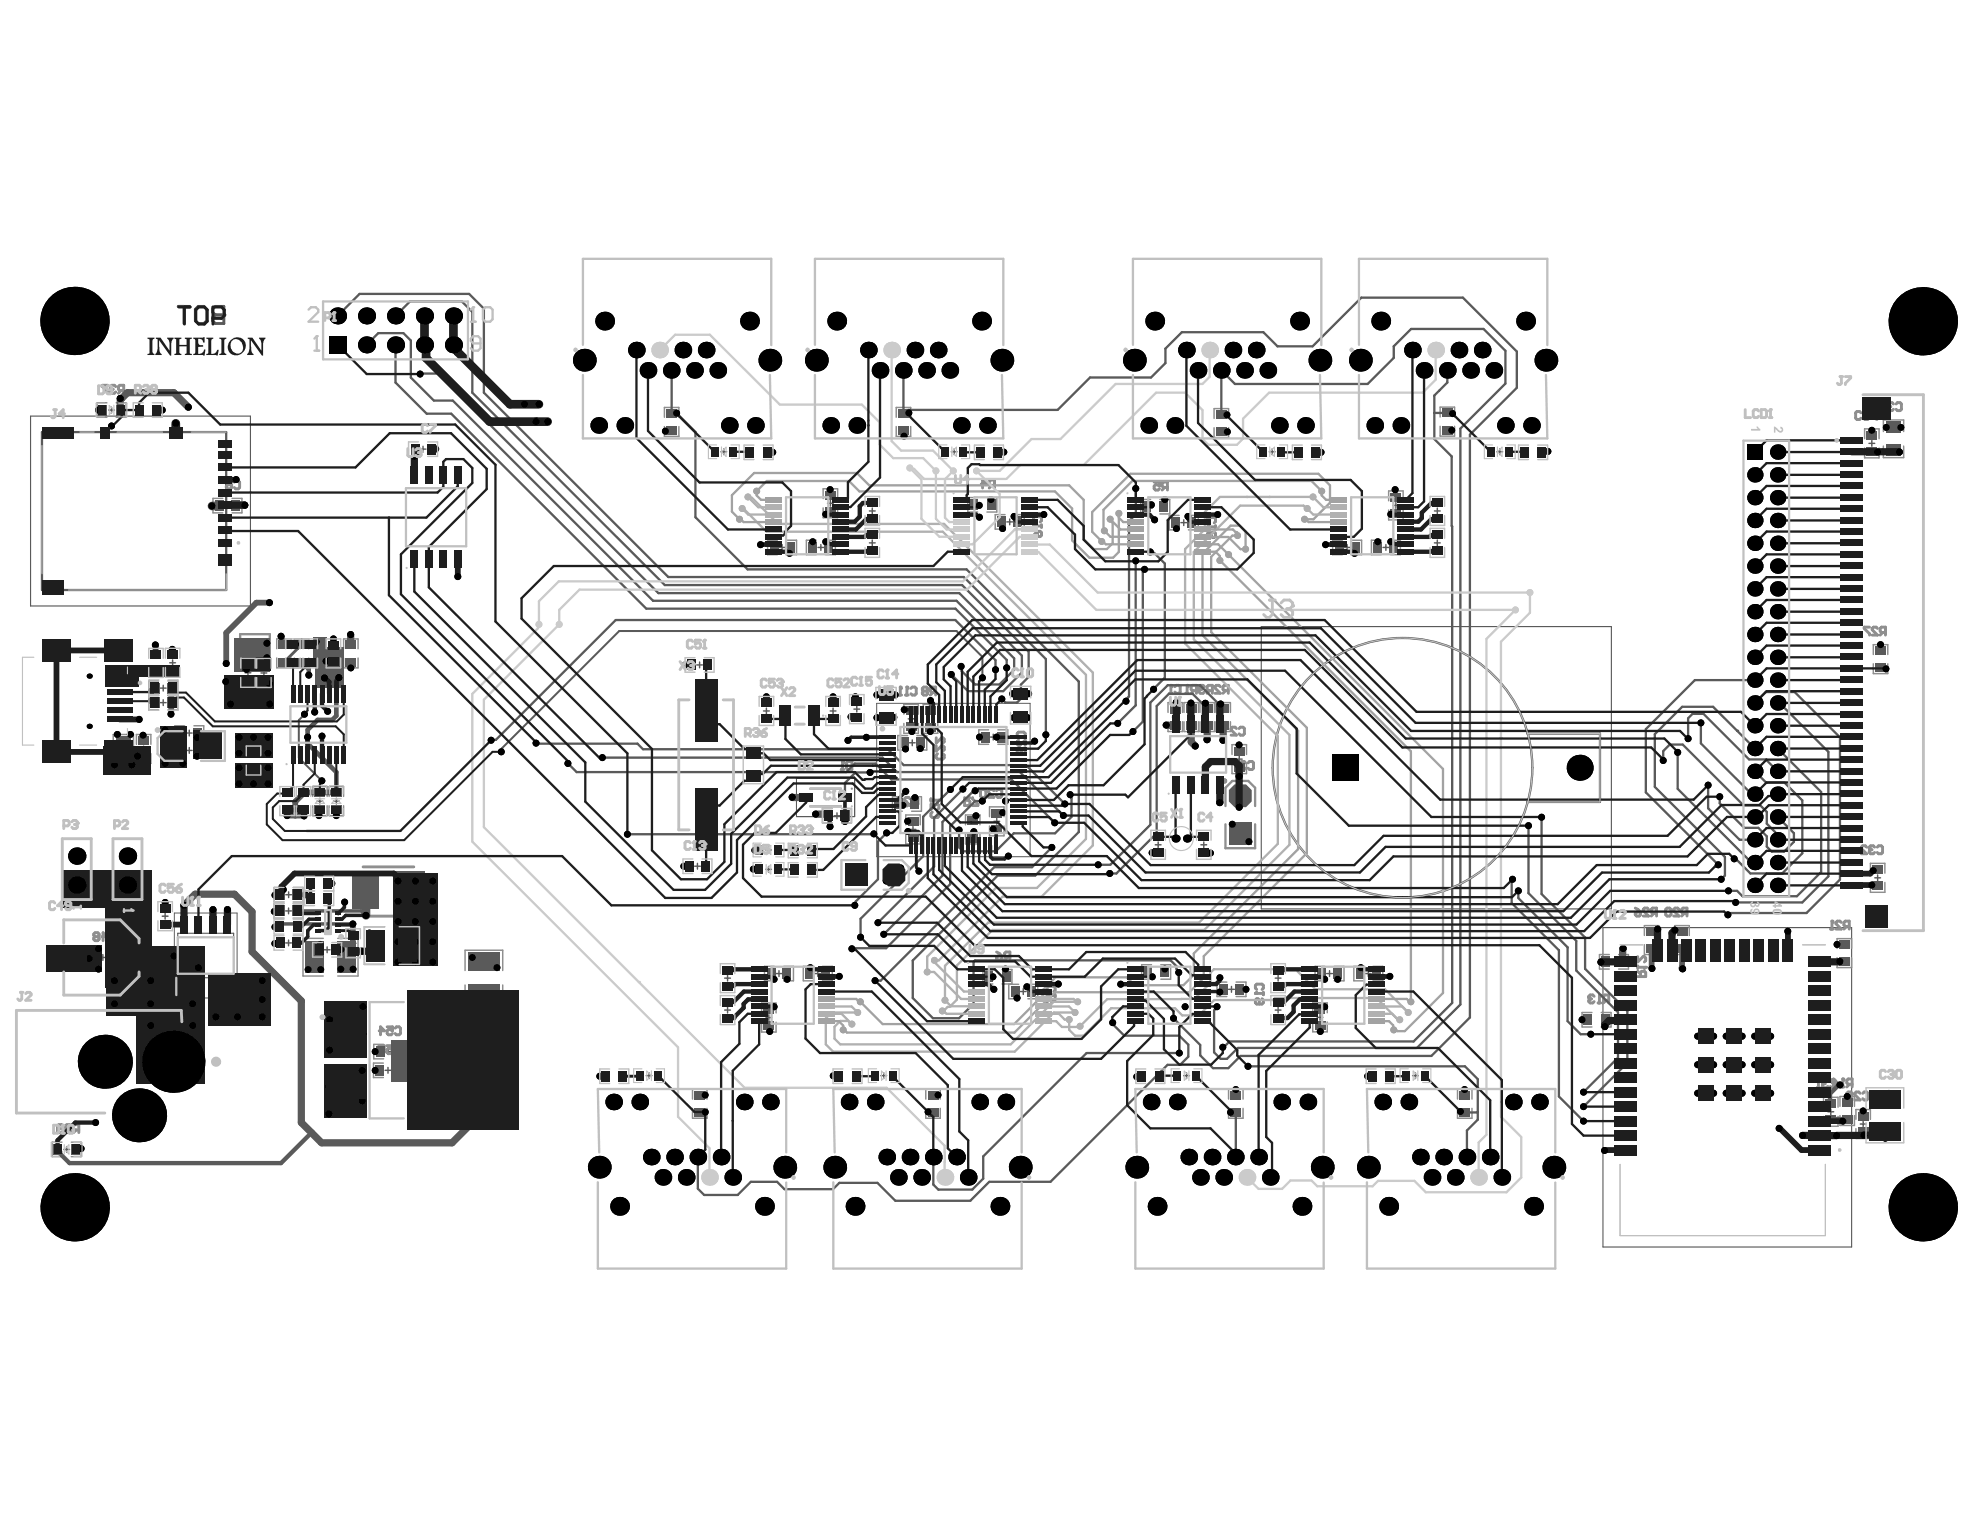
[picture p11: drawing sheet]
<svg xmlns="http://www.w3.org/2000/svg" width="279mm" height="216mm" viewBox="0 0 279 216" stroke-linecap="round" stroke-linejoin="round" font-family="sans-serif">
<path d="M123.7 99.2h21.7v21.7h-21.7zM112.4 109.8h8.2v5.4h-8.2zM24.6 128.8h8.9v12h-8.9z" fill="none" stroke="#5a5a5a" stroke-width=".14"/>
<path d="M4.3 58.7h31v26.8h-31zM178 88.4h49.4v39.9h-49.4zM25.1 131.7h7.9v6.3h-7.9zM25.1 135.9l2 2.1M226.2 130.9h35.1v45.1h-35.1z" fill="none" stroke="#5a5a5a" stroke-width=".16"/>
<g fill="none" stroke="#5a5a5a" stroke-width=".2">
<path d="M15.3 57.9h.8M15.7 57.5v.8M31.7 71.4h.8M32.1 70.9v.9M59.3 63.4h.8M59.7 63v.8M101.7 63.8h.8M102.1 63.3v.9M109.9 77.3h.9M110.4 76.8v.9M115.4 77.3h.8M115.8 76.8v.9"/>
<path d="M116.8 71h.8M117.2 70.6v.8M122.7 76.6h.8M122.7 72.1h.8M123.1 71.7v.8M123.1 76.2v.8M134.2 63.8h.9M134.6 63.3v.9M142.1 73.6h.8M142.5 73.2v.9M166.6 73.8h.9M167 73.3v.9"/>
<path d="M179.1 63.8h.8M179.5 63.3v.9M189.7 77.3h.8M190.1 76.8v.9M195.2 77.3h.8M195.6 76.8v.9M196.6 71.3h.8M197 70.9v.8M202.4 76.6h.8M202.4 72.1h.8M202.8 71.7v.8M202.8 76.2v.8"/>
<path d="M211.2 63.8h.8M211.6 63.3v.9M263.7 62.6h.8M264.1 62.2v.8M22.6 99.1h.8M22.6 97.1h.8M23 96.7v.8M23 98.7v.9M24 93.5h.8M24.4 93.1v.8M34.6 94.9h.8M35 94.5v.8"/>
<path d="M36.8 95h.8M37.2 94.6v.8M46.6 92.2h.9M47.1 91.8v.8M98.3 93.8h.8M98.7 93.4v.8M108.1 99.9v.8M117.6 99.9v.8M120.9 99.7v.8M19.9 105.7h.8M20.3 105.3v.8M26.3 105.9h.8"/>
<path d="M26.3 103.4h.8M26.7 103v.8M26.7 105.5v.8M44.7 113h.8M45.1 112.6v.9M47.1 113h.8M47.5 112.6v.9M107.7 100.3h.9M108 119.9h.9M108.4 119.5v.8M117.1 100.3h.9M117.7 115.1h.8"/>
<path d="M118.1 114.7v.8M120.5 100.1h.8M127.6 113.4h.8M128 113v.9M128.2 101.4h.8M128.3 104.8h.8M128.4 117h.8M128.6 101v.8M128.7 104.4v.8M128.8 116.6v.9M139.8 104h.8M140.2 103.6v.8"/>
<path d="M140.2 115.9h.9M140.7 115.5v.8M163 119.2h.8M163.4 118.8v.8M165.4 101.2h.9M165.8 100.8v.8M169.5 119.2h.8M169.9 118.8v.8M174.5 107.1h.8M174.9 106.7v.8M14.1 135.1h.8M14.5 134.7v.8"/>
<path d="M22.9 129.3h.8M23.3 128.9v.8M40.3 133.1h.8M40.3 128.5h.8M40.3 126.3h.8M40.7 128.1v.8M40.7 132.6v.9M40.7 125.8v.9M45.8 134h.8M46.2 133.6v.8M49.4 133.1h.8M49.8 132.7v.8"/>
<path d="M98 122.2h.8M98.4 121.8v.8M102.3 138h.8M102.7 137.6v.8M108 122.7h.9M108.4 122.3v.8M109.5 137.4h.8M109.9 137v.8M115 137.4h.8M115.4 137v.8M144 139.9h.8M144.4 139.5v.8"/>
<path d="M173.4 139.6h.8M173.8 139.2v.8M179.9 138h.9M180.4 137.6v.8M187.2 137.4h.8M187.6 137v.8M192.7 137.4h.8M193.1 137v.8M264.5 123.9h.9M265 123.5v.8M54.3 151h.9M54.4 148.4h.8"/>
<path d="M54.7 150.6v.8M54.8 148v.8M91.2 151.8h.8M91.6 151.4v.8M102.3 142.5h.8M102.7 142.1v.8M108.1 143.6h.8M108.5 143.2v.8M124.3 151.8h.8M124.7 151.4v.8M167 151.8h.8M167.4 151.4v.8"/>
<path d="M179.9 142.5h.9M180.4 142.1v.8M185.9 143.6h.8M186.3 143.2v.8M199.3 151.8h.8M199.7 151.4v.8M257.9 156.9h.9M258.3 156.5v.8M262.5 158.6h.8M262.9 158.2v.8M9 162.2h.8M9.4 161.8v.8"/>
</g>
<g fill="none" stroke="#5a5a5a" stroke-width=".32">
<path d="M5.9 61h26v22.3h-26zM215.5 103.5h10.3v9.7h-10.3"/>
<circle cx="197.9" cy="108.3" r="18.3"/>
</g>
<g fill="none" stroke="#8c8c8c" stroke-width=".2">
<path d="M15.1 56.8h-1.4v2.1h1.4M16.4 56.8h1.4v2.1h-1.4M93.8 58.9v-1.4h2v1.4M126.5 58.9v-1.4h2v1.4M171.3 59v-1.3h2.1v1.3M203.2 58.8v-1.3h2.1v1.3M31.4 70.3h-1.3v2.1h1.3M32.7 70.3h1.4v2.1h-1.4M93.8 60.2v1.4h2v-1.4M109.7 76.2h-1.4v2.1h1.4M111 76.2h1.4v2.1h-1.4M115.2 76.2h-1.4v2.1h1.4"/>
<path d="M116.2 70.4v-1.4h2v1.4M116.2 71.7v1.4h2v-1.4M116.5 76.2h1.4v2.1h-1.4M126.5 60.2v1.4h2v-1.4M138 70.2h-1.4v2.1h1.4M139.3 70.2h1.4v2.1h-1.4M141.8 72.6h-1.4v2.1h1.4M143.1 72.6h1.4v2.1h-1.4M162.4 70.5h-1.4v2h1.4M163.7 70.5h1.4v2h-1.4M166.4 72.7h-1.4v2.1h1.4M167.7 72.7h1.4v2.1h-1.4"/>
<path d="M171.3 60.4v1.3h2.1v-1.3M189.4 76.2h-1.4v2.1h1.4M190.7 76.2h1.4v2.1h-1.4M194.9 76.2h-1.4v2.1h1.4M196 70.7v-1.4h2v1.4M196 72v1.4h2v-1.4M196.2 76.2h1.4v2.1h-1.4M203.2 60.2v1.3h2.1v-1.3M263.1 61.9v-1.4h2.1v1.4M263.1 63.2v1.4h2.1v-1.4M265.8 60.9v-1.6h2.8v1.6M265.8 62.9v1.7h2.8v-1.7"/>
<path d="M21 98.1h1.4M22.4 96.1h-1.4v4.1h1.4M23.7 98.1h1.4M23.7 96.1h1.4v4.1h-1.4M39 91.5v-1.3h2.1v1.3M39 92.8v1.4h2.1v-1.4M41.5 91.5v-1.3h2.1v1.3M41.5 92.9v1.3h2.1v-1.3M48.5 91.5v-1.3h2v1.3M48.5 92.9v1.3h2v-1.3M264.3 92.4v-1.4h2.1v1.4M264.3 93.7v1.4h2.1v-1.4"/>
<path d="M16 103.6h2.8v5.4h-2.8zM19.2 105v-1.4h2.1v1.4M19.2 106.3v1.4h2.1v-1.4M26.1 102.4h-1.4v2.1h1.4M26.1 104.9h-1.4v2h1.4M27.4 102.4h1.4v2.1h-1.4M27.4 104.9h1.4v2h-1.4M44.1 112.4v-1.4h2.1v1.4M44.1 113.7v1.4h2.1v-1.4M46.4 113.7v1.4h2.1v-1.4M46.4 112.4v-1.4h2.1v1.4M117.5 114.1h-1.4v2h1.4"/>
<path d="M118.8 114.1h1.4v2h-1.4M127.3 112.4h-1.4v2.1h1.4M127.5 100.8v-1.4h2.1v1.4M127.5 102.1v1.4h2.1v-1.4M127.8 116.4v-1.4h2.1v1.4M127.8 117.7v1.4h2.1v-1.4M128.1 103.8h-1.4v2h1.4M128.6 112.4h1.4v2.1h-1.4M129.4 103.8h1.4v2h-1.4M130.3 100.8v-1.4h2v1.4M130.3 102.1v1.4h2v-1.4M136.2 117.7v1.4h2.1v-1.4"/>
<path d="M136.2 116.4v-1.4h2.1v1.4M139.5 103h-1.4v2h1.4M139.6 115.2v-1.3h2.1v1.3M139.6 116.6v1.3h2.1v-1.3M140.8 103h1.4v2h-1.4M164.8 100.5v-1.4h2.1v1.4M164.8 101.8v1.4h2.1v-1.4M167.1 101.8v1.4h2v-1.4M167.1 100.5v-1.4h2v1.4M169.3 100.5v-1.4h2.1v1.4M169.3 101.8v1.4h2.1v-1.4M171.6 101.8v1.4h2v-1.4"/>
<path d="M171.6 100.5v-1.4h2v1.4M173.9 106.5v-1.4h2v1.4M173.9 107.8v1.4h2v-1.4M13.9 134.1h-1.4v2h1.4M15.2 134.1h1.4v2h-1.4M40.1 127.5h-1.4v2.1h1.4M40.1 125.2h-1.4v2.1h1.4M41.4 127.5h1.4v2.1h-1.4M41.4 125.2h1.4v2.1h-1.4M45.6 132.4h-2.8v5.3h2.8M47.7 132.4h2.8v5.3h-2.8M54.3 130.8h-2.9v5.3h2.9"/>
<path d="M56.3 130.8h2.9v5.3h-2.9M65.6 136.9v-2.8h5.3v2.8M65.6 139v2.9h5.3v-2.9M109.3 136.4h-1.4v2h1.4M110.6 136.4h1.4v2h-1.4M114.7 136.4h-1.3v2h1.3M116.1 136.4h1.3v2h-1.3M140.1 136.8h-1.4v2h1.4M141.4 136.8h1.4v2h-1.4M143.7 138.9h-1.4v2h1.4M145 138.9h1.4v2h-1.4M162.5 136.1h-1.4v2.1h1.4"/>
<path d="M163.8 136.1h1.4v2.1h-1.4M173.1 138.6h-1.4v2h1.4M174.4 138.6h1.4v2h-1.4M187 136.4h-1.4v2h1.4M188.3 136.4h1.4v2h-1.4M192.4 136.4h-1.4v2h1.4M193.7 136.4h1.4v2h-1.4M227.1 134.7h-1.4v2h1.4M228.4 134.7h1.4v2h-1.4M232 132v-1.4h2.1v1.4M232 133.3v1.4h2.1v-1.4M236.3 133.3v1.4h2.1v-1.4"/>
<path d="M236.3 132v-1.4h2.1v1.4M259.2 135.2v1.3h2.1v-1.3M259.2 133.8v-1.3h2.1v1.3M263.9 123.2v-1.4h2.1v1.4M263.9 124.5v1.4h2.1v-1.4M46 149v-2.9h5.3v2.9M46 151v2.9h5.3v-2.9M54.1 150h-1.4v2.1h1.4M54.1 147.4h-1.4v2h1.4M55.4 150h1.4v2.1h-1.4M55.4 147.4h1.4v2h-1.4M97.7 155.1v-1.4h2.1v1.4"/>
<path d="M97.7 156.4v1.4h2.1v-1.4M107.5 142.9v-1.4h2v1.4M107.5 144.2v1.4h2v-1.4M130.6 155.1v-1.4h2.1v1.4M130.6 156.4v1.4h2.1v-1.4M173.4 155.1v-1.4h2v1.4M173.4 156.4v1.4h2v-1.4M185.2 142.9v-1.4h2.1v1.4M185.2 144.2v1.4h2.1v-1.4M205.7 155.1v-1.4h2v1.4M205.7 156.4v1.4h2v-1.4M224.6 142.9h-1.4v2h1.4"/>
<path d="M225.9 142.9h1.4v2h-1.4M257.3 156.2v-1.4h2.1v1.4M257.3 157.5v1.4h2.1v-1.4M259.6 156.1v-1.4h2.1v1.4M259.6 157.4v1.4h2.1v-1.4M261.9 159.3v1.4h2v-1.4M261.9 158v-1.4h2v1.4M8.7 161.2h-1.3v2h1.3M10.1 161.2h1.3v2h-1.3"/>
</g>
<path d="M33.9 95.4v2.6l1 1h2.2l1-1v-2.6M33.9 92.9v-3.4h4.2v3.4M172.9 113.7v-2.5l1-1h2.2l1 1v2.5M172.9 116.3v3.4h4.2v-3.4" fill="none" stroke="#8c8c8c" stroke-width=".33"/>
<path d="M114.3 113.8h4.4M114.3 111.3h4.4M120.2 111.3h.1" fill="none" stroke="#8c8c8c" stroke-width=".32"/>
<path d="M118.7 108.6h.4M118.9 107.5v1.1M119.5 107.6l.1-.1h.6v1.1h-.6l-.1-.2zM51.2 129.3h7.2M51.2 122.3h7.2" fill="none" stroke="#8c8c8c" stroke-width=".41"/>
<circle cx="118.9" cy="107.5" r=".2" fill="#8c8c8c"/>
<path d="M167.3 97.8h.4M167.5 96.7v1.1M168.5 97.5l-.4 .3M168.8 97.5h-.5l-.2-.2v-.4l.2-.2h.5v1.1M118.9 107.5l.2 .1M132.1 104.1v.8l.8-.8h.1l.2 .2v.4l-.2 .2M132.1 105.2v.8l.8-.8h.1l.2 .2v.4l-.2 .2M132.3 106.4l-.2 .2v.3l.2 .2h.7l.2-.2v-.3l-.2-.2" fill="none" stroke="#8c8c8c" stroke-width=".41"/>
<circle cx="167.5" cy="96.7" r=".2" fill="#8c8c8c"/>
<path d="M167.5 96.7l.2 .2M131.4 113.5v.7l.7-.7h.2l.2 .2v.3l-.2 .2M131.4 112.7v.4M131.4 112.9h1.1M131.6 114.6l-.2 .2v.4l.2 .2h.7l.2-.2v-.4l-.2-.2" fill="none" stroke="#8c8c8c" stroke-width=".41"/>
<circle cx="132.5" cy="112.9" r=".2" fill="#8c8c8c"/>
<path d="M132.5 112.9l-.2 .2M147.9 139.9l-.1-.2v-.3l.1-.2h.8l.2 .2v.3l-.2 .2M147.8 140.5h1.1M148.9 140.3v.4" fill="none" stroke="#8c8c8c" stroke-width=".41"/>
<circle cx="147.8" cy="140.5" r=".2" fill="#8c8c8c"/>
<path d="M177.3 139.6l-.2-.2v-.3l.2-.2h.8l.2 .2v.3l-.2 .2M178.3 140v.4M147.8 141.2v.8h.1l.8-.8h.2M147.9 140.3l-.1 .2M177.1 140.2h1.2" fill="none" stroke="#8c8c8c" stroke-width=".41"/>
<circle cx="177.1" cy="140.2" r=".2" fill="#8c8c8c"/>
<g fill="none" stroke="#8c8c8c" stroke-width=".41">
<path d="M267.2 57l-.2-.2h-.4l-.2 .2v.2M267.6 57l.1-.2h.4l.2 .2v.8l-.2 .1h-.4l-.1-.1M263.8 88.5h-.7v.2l.7 .7v.2M264.9 88.7l-.2-.2h-.3l-.2 .2v.2l.7 .7h-.7M265.7 89.2l-.4 .4M266.1 89.2h-.6l-.2-.1v-.4l.2-.2h.6v1.1M174.5 102.8l-.2-.2h-.4l-.2 .2v.2l.8 .7h-.8M174.8 102.8l.2-.2h.4l.2 .2v.8l-.2 .1h-.4l-.2-.1M13.4 132.2l-.2-.2v-.2l.2-.2h.4l.2 .2v.2l-.2 .2M13.4 132.2l-.2 .2v.2l.2 .1h.4l.2-.1v-.2l-.2-.2M13.4 132.2h.4M14.4 132.2h.7l-.6-.6v1.1"/>
<path d="M15.5 131.8l.2-.2h.3l.2 .2v.8l-.2 .1h-.3l-.2-.1M140.6 134.3l.4 .2 .4 .4M140.6 135.1l.2-.2h.6v.4l-.2 .2h-.4l-.2-.2zM142.1 135.1l-.3 .4M142.5 135.1h-.6l-.1-.2v-.4l.1-.2h.6v1.2M177.3 140l-.2 .2M235 128.3l.2-.2h.4l.2 .2v.8l-.2 .2h-.4l-.2-.2zM236.9 128.3l-.2-.2h-.3l-.2 .2v.2l.7 .8h-.7M237.7 128.9l-.4 .4M238.1 128.9h-.6l-.2-.2v-.4l.2-.2h.6v1.2M53.5 147.6h.7v.5l-.4-.2h-.1l-.2 .2v.4l.2 .2h.3l.2-.2M53.5 145.5h.8l-.6-.6v1.1"/>
<path d="M54.6 147.6h.7v.5l-.3-.2h-.2l-.2 .2v.4l.2 .2h.4l.1-.2M54.6 144.9h.8v.6l-.6-.2-.2 .2v.3l.2 .2h.4l.2-.2M55.7 147.7l.2-.1h.4l.2 .1v.8l-.2 .2h-.4l-.2-.2M55.8 145.1l.1-.2h.4l.2 .2v.7l-.2 .2h-.4l-.1-.2M178.1 140.9l.2 .2v.4l-.2 .2h-.8l-.2-.2v-.4l.2-.2h.2l.2 .2v.6M260.6 154.7h.6l.2-.2v-.2l-.2-.2h-.4l-.2 .2v.7l.2 .2h.4l.2-.2M262.5 154.3l-.2-.2h-.4l-.2 .2v.2l.8 .7h-.8M262.9 154.3l.1-.2h.4l.2 .2v.7l-.2 .2h-.4l-.1-.2"/>
</g>
<circle cx="266.4" cy="57.2" r=".2" fill="#8c8c8c"/>
<path d="M16.3 54.6l-.2-.2h-.3l-.2 .2v.1M17.1 55.1l-.4 .4M17.5 55.1h-.6l-.2-.2v-.3l.2-.2h.6v1.1M266.1 56.8h-.8v.2l.8 .8v.1M266.4 57.2l.2 .2M266.6 57.4h.2M266.6 57.4l-.2 .2v.2l.2 .1h.4l.2-.1" fill="none" stroke="#8c8c8c" stroke-width=".41"/>
<circle cx="15.6" cy="54.7" r=".2" fill="#8c8c8c"/>
<g fill="none" stroke="#8c8c8c" stroke-width=".41">
<path d="M15.2 54.4h-.7v.2l.7 .7v.2M15.6 54.7l.2 .2M15.8 54.9h.2M15.8 54.9l-.2 .2v.2l.2 .2h.3l.2-.2M31.9 68.6l.2-.2h.6v.4l-.2 .2h-.4l-.2-.2zM31.9 67.9l.4 .1 .4 .4M33.1 68l.2-.1h.3l.2 .1v.8l-.2 .2h-.3l-.2-.2M127.8 98.1h.4M128 97v1.1M128.5 97.1l.2-.1h.4l.2 .1v.8l-.2 .2h-.4l-.2-.2M130.3 97.5l-.1-.2v-.2l.1-.1h.4l.2 .1v.2l-.2 .2M130.3 97.5l-.1 .2v.2l.1 .2h.4l.2-.2v-.2l-.2-.2"/>
<path d="M130.3 97.5h.4M131.7 97.7l-.4 .4M132 97.7h-.5l-.2-.2v-.4l.2-.1h.5v1.1M126.5 113.1h.8l-.6-.6v1.2M128.4 112.7l-.2-.2h-.4l-.1 .2v.2l.7 .8h-.7M128.8 112.7l.2-.2h.3l.2 .2v.8l-.2 .2h-.3l-.2-.2M136.1 112.5v1.2h.6l.2-.2v-.4l-.2-.2h-.6M136.9 112.5l-.4 .4M137.2 112.5v.2l.8 .8v.2h-.8"/>
</g>
<circle cx="128" cy="97" r=".2" fill="#8c8c8c"/>
<path d="M126.8 98.1h.4M127 97v1.1M128 97l.2 .1" fill="none" stroke="#8c8c8c" stroke-width=".41"/>
<circle cx="127" cy="97" r=".2" fill="#8c8c8c"/>
<path d="M127 97l.2 .1M143.7 104.1l-.2-.2v-.4l.2-.2h.8l.2 .2v.4l-.2 .2M143.7 104.4l-.2 .2v.4l.2 .2h.2l.8-.8v.8M143.7 105.6l-.2 .2v.3l.2 .2h.2" fill="none" stroke="#8c8c8c" stroke-width=".41"/>
<circle cx="143.9" cy="106.3" r=".2" fill="#8c8c8c"/>
<path d="M145.8 74.2h1.2M146 73.7l-.2-.2v-.4l.2-.2h.8l.2 .2v.4l-.2 .2M147 74v.4M144.1 106.1l-.2 .2M144.1 105.9v.2M144.5 105.6l.2 .2v.3l-.2 .2h-.2l-.2-.2" fill="none" stroke="#8c8c8c" stroke-width=".41"/>
<circle cx="145.8" cy="74.2" r=".2" fill="#8c8c8c"/>
<path d="M146 74l-.2 .2M146.4 75l-.4 .3-.2 .4M146.4 75h.4l.2 .2v.3l-.2 .2h-.2l-.2-.2zM162.9 68h.7v.6l-.5-.2-.2 .2v.4l.2 .2h.3l.2-.2M164.4 68.8l-.4 .4M164.7 68.8h-.5l-.2-.2v-.4l.2-.2h.5v1.2M175.8 107.6l-.2-.1h-.4l-.2 .1v.2M176.1 107.6l.2-.1h.4l.2 .1v.8l-.2 .2h-.4l-.2-.2" fill="none" stroke="#8c8c8c" stroke-width=".41"/>
<circle cx="175" cy="107.8" r=".2" fill="#8c8c8c"/>
<path d="M170 96.9l-.2-.2h-.4l-.2 .2v.2M170.7 97.5l-.4 .3M171.1 97.5h-.6l-.2-.2v-.4l.2-.2h.6v1.1M175 107.8l.2 .2M175.2 108h.2M175.2 108l-.2 .2v.2l.2 .2h.4l.2-.2" fill="none" stroke="#8c8c8c" stroke-width=".41"/>
<circle cx="169.2" cy="97.1" r=".2" fill="#8c8c8c"/>
<path d="M170.4 74.3h1.1M170.6 73.8l-.2-.2v-.4l.2-.2h.7l.2 .2v.4l-.2 .2M171.5 74.2v.3M169.2 97.1l.2 .2M169.4 97.3h.2M169.4 97.3l-.2 .2v.1l.2 .2h.4l.2-.2M172.2 96.9l-.2-.2h-.4l-.2 .2v.2l.8 .7h-.8M173 97.5l-.4 .3M173.3 97.5h-.5l-.2-.2v-.4l.2-.2h.5v1.1" fill="none" stroke="#8c8c8c" stroke-width=".41"/>
<circle cx="170.4" cy="74.3" r=".2" fill="#8c8c8c"/>
<path d="M170.6 74.2l-.2 .1M171 75.3l-.2-.2h-.2l-.2 .2v.4l.2 .1h.2l.2-.1M171 75.3l.2-.2h.1l.2 .2v.4l-.2 .1h-.1l-.2-.1M171 75.3v.4M231.1 137.8h1.1v-.6l-.2-.1h-.3l-.2 .1v.6M231.1 137.1l.4 .3M231.1 136.3v.4M231.1 136.5h1.1" fill="none" stroke="#8c8c8c" stroke-width=".41"/>
<circle cx="232.2" cy="136.5" r=".2" fill="#8c8c8c"/>
<path d="M231.1 135v.7l.8-.7h.1l.2 .2v.4l-.2 .1M232.2 136.5l-.2 .2M259.9 153.4h.3M260 152.3v1.1M261 153l-.4 .4M261.4 153h-.6l-.2-.2v-.4l.2-.1h.6v1.1" fill="none" stroke="#8c8c8c" stroke-width=".41"/>
<circle cx="260" cy="152.3" r=".2" fill="#8c8c8c"/>
<path d="M258.3 131.1h.4M258.5 130v1.1M259.8 130.2l-.2-.2h-.3l-.2 .2v.2l.7 .7h-.7M260.6 130.7l-.4 .4M261 130.7h-.6l-.2-.2v-.3l.2-.2h.6v1.1M258.5 152.8h.8l-.6-.5v1.1M260 152.3l.2 .1" fill="none" stroke="#8c8c8c" stroke-width=".41"/>
<circle cx="258.5" cy="130" r=".2" fill="#8c8c8c"/>
<path d="M264.5 119.5l-.2-.1h-.3l-.2 .1v.2M264.9 119.5l.2-.1h.4l.2 .1v.8l-.2 .2h-.4l-.2-.2M258.5 130l.2 .2" fill="none" stroke="#8c8c8c" stroke-width=".41"/>
<circle cx="263.8" cy="119.7" r=".2" fill="#8c8c8c"/>
<path d="M262.6 58.3l-.2-.2h-.4l-.1 .2v.7l.1 .2h.4l.2-.2M263.7 58.8v.2l-.2 .2h-.3l-.2-.2M263.4 119.5l-.2-.1h-.4l-.2 .1v.2l.8 .8h-.8M263.8 119.7l.2 .2M264 119.9h.2M264 119.9l-.2 .2v.2l.2 .2h.3l.2-.2" fill="none" stroke="#8c8c8c" stroke-width=".41"/>
<circle cx="263.7" cy="58.8" r=".2" fill="#8c8c8c"/>
<path d="M263 58.3l.2-.2h.3l.2 .2v.1l-.2 .2M263.4 58.6h.1M263.5 58.6l.2 .2M264.1 58.3l.2-.2h.4l.2 .2v.1l-.2 .2h-.6zM264.1 58.6l.4 .4 .4 .2M225.5 141.5h.4M225.7 140.4v1.1M226.6 141.2l-.3 .3M227 141.2h-.5l-.2-.2v-.4l.2-.2h.5v1.1" fill="none" stroke="#8c8c8c" stroke-width=".41"/>
<circle cx="225.7" cy="140.4" r=".2" fill="#8c8c8c"/>
<path d="M224.9 140.6l-.1-.2h-.4l-.2 .2v.2M225.7 140.4l.2 .2" fill="none" stroke="#8c8c8c" stroke-width=".41"/>
<circle cx="224.2" cy="140.8" r=".2" fill="#8c8c8c"/>
<g fill="none" stroke="#8c8c8c" stroke-width=".41">
<path d="M138.5 111.4h.4l.2 .2v.7l-.2 .2h-.4l-.1-.2v-.7zM140.2 111.6l-.2-.2h-.3l-.2 .2v.2l.7 .7h-.7M140.6 111.6l.2-.2h.4l.2 .2v.7l-.2 .2h-.4l-.2-.2M230.8 128.1l.3 .2 .4 .4M230.9 128.7h.6v.4l-.2 .2h-.4l-.1-.2v-.2zM232.6 128.3l-.2-.2h-.3l-.2 .2v.2l.7 .8h-.7M233.4 128.9l-.4 .4M233.8 128.9h-.6l-.2-.2v-.4l.2-.2h.6v1.2M10 158.9l-.2-.2h-.4l-.2 .2v.2M10.7 159.5l-.3 .3M11.1 159.5h-.5l-.2-.2v-.4l.2-.2h.5v1.1M224.2 140.8l.2 .2"/>
<path d="M224.4 141h.2M224.4 141l-.2 .2v.1l.2 .2h.4l.1-.2"/>
</g>
<circle cx="9.2" cy="159.1" r=".2" fill="#8c8c8c"/>
<path d="M165 97.8h.4M165.2 96.7v1.1M165.8 96.9l.2-.2h.4l.1 .2v.7l-.1 .2h-.4l-.2-.2M8.1 159.3h.6l.2-.2v-.2l-.2-.2h-.4l-.2 .2v.7l.2 .2h.4l.2-.2M9.2 159.1l.2 .2M9.4 159.3h.2M9.4 159.3l-.2 .2v.1l.2 .2h.4l.2-.2" fill="none" stroke="#8c8c8c" stroke-width=".41"/>
<circle cx="165.2" cy="96.7" r=".2" fill="#8c8c8c"/>
<path d="M138.5 68.3h.7l-.5-.6v1.2M140 68.5l-.4 .4M140.3 68.5h-.5l-.2-.2v-.4l.2-.2h.5v1.2M165.2 96.7l.2 .2M257.9 152.6l-.2-.2h-.3l-.2 .2v.1M258.3 152.6l.2-.2h.4l.1 .2v.7l-.1 .2h-.4l-.2-.2" fill="none" stroke="#8c8c8c" stroke-width=".41"/>
<circle cx="257.2" cy="152.7" r=".2" fill="#8c8c8c"/>
<path d="M256.4 153.5h.4M256.6 152.4v1.1M257.2 152.7l.2 .2M257.4 152.9h.1M257.4 152.9l-.2 .2v.2l.2 .2h.3l.2-.2" fill="none" stroke="#8c8c8c" stroke-width=".41"/>
<circle cx="256.6" cy="152.4" r=".2" fill="#8c8c8c"/>
<g fill="none" stroke="#8c8c8c" stroke-width=".41">
<path d="M256.6 152.4l.2 .2"/>
<circle cx="38.2" cy="99" r=".2"/>
<circle cx="172.8" cy="110.2" r=".2"/>
</g>
<path d="M8.2 162.2l.3 .3" fill="none" stroke="#5a5a5a" stroke-width=".61"/>
<path d="M17.2 56.2h-.2v1.7M67.1 158l-.4 .3" fill="none" stroke="#5a5a5a" stroke-width="1"/>
<path d="M38.8 130.8h.1M41.9 126.3h.1M51 128.5l.5 .5" fill="none" stroke="#5a5a5a" stroke-width=".49"/>
<path d="M40.5 115.1h1.2" fill="none" stroke="#5a5a5a" stroke-width=".82"/>
<path d="M42 91.4l-1.9 2" fill="none" stroke="#5a5a5a" stroke-width=".41"/>
<path d="M47.8 95.6l-.3 .5M44.8 101.6l-1.4 1.4" fill="none" stroke="#5a5a5a" stroke-width=".65"/>
<path d="M56.9 47l1.1 1.1M61.9 52.7l-2.6 .1M70 104.4l-.7 .1M80.1 107.7l1.3 1.3" fill="none" stroke="#5a5a5a" stroke-width=".33"/>
<path d="M70.9 105.5v.5l-.2 .1" fill="none" stroke="#5a5a5a" stroke-width=".29"/>
<path d="M76.1 88.1l-.2 .1v.4" fill="none" stroke="#cbcbcb" stroke-width=".33"/>
<circle cx="90.2" cy="138.6" r=".16" fill="#cbcbcb"/>
<path d="M94.7 52.3h.1M90 104.9l.7 .8M98.5 167.7l.9 .9" fill="none" stroke="#5a5a5a" stroke-width=".33"/>
<path d="M93.1 49.4h.1" fill="none" stroke="#cbcbcb" stroke-width=".33"/>
<path d="M103.3 72.2l1.1 1.1" fill="none" stroke="#a2a2a2" stroke-width=".33"/>
<circle cx="104.4" cy="73.3" r=".16" fill="#a2a2a2"/>
<path d="M105.5 70.1l.2 .1h.4M116.5 147.4l1.1 1M118.6 144.1h1.1l.5 .4" fill="none" stroke="#b0b0b0" stroke-width=".33"/>
<path d="M119.2 115l.1 .1M120.6 107.8l-1.2 1.2M120.7 109l-1.5 1.5M123.3 117.7h.1M120.7 127.6l-.1 .2M109.7 166.8l1 1" fill="none" stroke="#5a5a5a" stroke-width=".33"/>
<path d="M108.9 76.9l.3 .4M116.5 137.4l.3 .4" fill="none" stroke="#5a5a5a" stroke-width=".61"/>
<path d="M111.8 112.5h2M115.1 114.9h1.5h.2l.1 .2" fill="none" stroke="#5a5a5a" stroke-width="1"/>
<path d="M119 145.3h.1l.4 .4" fill="none" stroke="#a2a2a2" stroke-width=".33"/>
<circle cx="122.8" cy="109" r=".16" fill="#5a5a5a"/>
<path d="M125.8 62.2l1.4 1.4M128.4 66l.1 .2h.5l1.4 1.4M133.3 161.7v.9M133.3 163.9v2.2" fill="none" stroke="#cbcbcb" stroke-width=".33"/>
<path d="M127.5 52.3h.1M128.2 57.8l-.3 .1M131.7 167.2l.7 .7" fill="none" stroke="#5a5a5a" stroke-width=".33"/>
<path d="M131.9 135.5h.6M134 142.1h-.3l-.5 .6h-.2" fill="none" stroke="#b0b0b0" stroke-width=".33"/>
<circle cx="131.3" cy="98.9" r=".25" fill="#5a5a5a"/>
<path d="M131.3 98.9v1.3" fill="none" stroke="#5a5a5a" stroke-width=".49"/>
<circle cx="131.3" cy="100.2" r=".25" fill="#5a5a5a"/>
<path d="M135.6 94l.1 .1M141.4 98.6h.1M141.4 98.6l.5 .5h1.6M135.3 119.6l.6 .5M137.1 111.8h.1" fill="none" stroke="#5a5a5a" stroke-width=".33"/>
<circle cx="150.3" cy="113.4" r=".16" fill="#5a5a5a"/>
<path d="M170.8 137.3v1.4M150.9 143.9v1.4l.8 .8h1.2M152.4 144.8l-.1 .1M166.7 141h.1" fill="none" stroke="#b0b0b0" stroke-width=".33"/>
<g fill="none" stroke="#5a5a5a" stroke-width=".33">
<path d="M164.5 49.2v2M159.3 98.3l-.4 .5v.1M161.5 80.3v.2l-.2 .3M162.8 97.2v.1M168.1 99.2h.1M168.3 97.9l1.5 1.6M151 112.1h.1M151.1 112.2l.1 .5M155 122h1.7M165.2 135.5l.8 .8v.4M164.7 150.3h1.8M167.7 147.4v1.7"/>
<path d="M169.4 147.5v1.4M171.3 148.5l.9 .9h.9M171.7 142.1l-.4 .5M172.5 147.8h.2"/>
</g>
<path d="M150.9 68.5l2 2M154.1 75l1.4 1.4M154.3 77.5h1.9M156.7 73.3v.1M159 137.9l1.1 1.1M169.9 138l-2.1 2" fill="none" stroke="#a2a2a2" stroke-width=".33"/>
<path d="M166 99.1v.9l-.2 .1M165.8 102.3l-1.1 .1" fill="none" stroke="#5a5a5a" stroke-width="1"/>
<path d="M167.2 55.4l2.5 2.5" fill="none" stroke="#cbcbcb" stroke-width=".33"/>
<circle cx="172.2" cy="99.5" r=".16" fill="#5a5a5a"/>
<path d="M172.3 52.3h.1M172.2 99.5l.4 .5" fill="none" stroke="#5a5a5a" stroke-width=".33"/>
<path d="M175.2 108.1l-.2 .1-.1 .2v1.2" fill="none" stroke="#5a5a5a" stroke-width="1"/>
<path d="M173.7 74.2h1.2M173.9 75.6h.7M174.6 75.6h.1M175.8 75v2.5" fill="none" stroke="#a2a2a2" stroke-width=".33"/>
<circle cx="175.9" cy="70.1" r=".16" fill="#b0b0b0"/>
<path d="M175.4 61.9l-.9 .9" fill="none" stroke="#cbcbcb" stroke-width=".33"/>
<circle cx="179.1" cy="70.1" r=".16" fill="#b0b0b0"/>
<path d="M182.1 166.6l-1.2 1.2M185.1 166.6l.8 .8M194.4 166.6l-.7 .8M208.7 166.1h-.1" fill="none" stroke="#cbcbcb" stroke-width=".33"/>
<path d="M184.1 73.3h1.2M187.7 68.5v2.4M196.7 145.3l.1 .2h.4h1" fill="none" stroke="#a2a2a2" stroke-width=".33"/>
<path d="M184.4 71.8h.1M197.3 143.9h.2" fill="none" stroke="#b0b0b0" stroke-width=".33"/>
<path d="M187.1 76.9h1.6l.3 .4M196.9 69.1l.1 1.1M194.2 137.4l.3 .4" fill="none" stroke="#5a5a5a" stroke-width=".61"/>
<g fill="none" stroke="#5a5a5a" stroke-width=".33">
<path d="M196.7 48.9v1.6M202.4 55.8v2.5M204.2 52.3v1.7M204.9 74.2v.1M234.7 106v1.3M242.7 112.4v1M213.4 124.1l-.1 .1M214.3 125.7v1M243.4 120.9v2.6M243.9 125.7h1.2M244.3 128.8l-.3 .3h-.2M244.7 121v.2"/>
<path d="M206.7 157l1.8-.1v1.1l-1.5 1.5M206.7 150.5l1.8 1.8M223 145.9h1.5"/>
</g>
<circle cx="245.1" cy="103.1" r=".16" fill="#5a5a5a"/>
<path d="M246 113.7h2.4M246.1 116.8h2M247.2 112.1h.4M247.2 121.7h.4" fill="none" stroke="#5a5a5a" stroke-width=".33"/>
<circle cx="247.6" cy="105.6" r=".16" fill="#5a5a5a"/>
<g fill="none" stroke="#5a5a5a" stroke-width=".33">
<path d="M53.4 47h3.5M57.9 42.5l-2.1 2.1M58 48.1v5.2M61.2 56.5h2.7M65.2 42.5l1.4 1.5v11.4M66.2 41.5l2.1 2.1v11.8M94.8 52.3v6M127.5 52.3v6M172.3 52.3v6.2M199.1 46.4l-2.4 2.5M202.4 58.3v3.6M204.2 54l-1.1 1.1"/>
<path d="M212.4 49.5v4.6M214 49.6v5.1M159.3 73.5v24.8M162.3 77.9l.2 .1h.4M164.4 79.5v16.1M204.9 64.4v9.8M204.9 74.3v67.2M207.4 61.3v82.3M135.7 94.1v.6M140.5 93.2v1.3M142.1 93.1v1.1M143.1 92.9v1.6l-2.1 2.1"/>
<path d="M144.2 92.5v2.4M145.2 91.9v3.6M147.6 93v10.7M152.2 96.2v21.2M161.3 80.8v21M162.3 99.1v17.3M163.2 99.6v18M250.8 99.2h.3M119.2 110.5v2M120.6 107.8h2.9l2.3 2.2M120.7 109h2.1M125.1 117.5l-1.2 1.3v5.3"/>
<path d="M130.3 115.2v5.6M131.8 115.4v6.9M133 116v7.6M135.3 117.1v2.5M151.2 112.7v2.6M215.7 116.5v9.5M217.5 115.3v10.9M233.5 103.6v7.4M236.7 106.2v5.1M238.2 101.4v2.8M240 102v2.9M241 110.8v3.3"/>
<path d="M249.2 107.2l1.6 1.6M249.3 118v1.5l.7 .7h1.7M249.3 114.6v1.6l1.2 1.2v.7l.3 .4M253.1 117.6v1.2M254.3 112.9v7.5M257 111.8v11.3M258 106.1v17.6M259.6 104v20.1M120.3 133.8l-.1 .1M120.7 127.2v.4M121.4 129.6v2.6M123.5 138.4h.8"/>
<path d="M128.8 135.5v5.3M137.6 135.5l-.2 .2M166 136.7l.3 .4v.1M213.3 124.2v3.2M220 134.1v20.6M221.2 133.7v10.4M223.7 132.3v4.4M243.4 123.5l-.5 .6M131.6 143.7h3.7M171.3 142.6v5.9M174.4 157l-.1 6.3M207 159.5v3.8"/>
<path d="M208.5 152.3v4.6M228.3 142.8v6.5M229.6 142.7v7.3M98.5 163.3v4.4M109.7 166.8h-3.7l-1.9 1.8M123.8 166.9h-5.4l-.9 .9M126.3 169.4h10.6M131.7 163.3v3.9M132.4 167.9h4.8M138.7 163.2v3.1"/>
</g>
<path d="M24.2 97.1l-.1 3.7M31.9 89.3v4.3M36.2 85h1.8M39.7 89.8v.9M40 91h.1M45.1 111.8h-2.1l-1.3 1.3v2h1.2M49.8 130.4v3.8M233.1 136.6h.1M233.1 133.9v2.7M237.4 133.9v2.7M260.7 158h-.1" fill="none" stroke="#5a5a5a" stroke-width=".82"/>
<path d="M107.3 76.9h1.6M43 93.8l.6 .6v.9M25.6 103.4v4.6l.2-.3M25.8 107.7h.1M116.8 137.8h1.6M259.6 153.1l-.2 .1M8.5 162.5v.3" fill="none" stroke="#5a5a5a" stroke-width=".61"/>
<path d="M18 55.4l-.8 .8M111.8 112.5h.1M168.1 102.4v2.3l.6 .6M172.6 102.4v2.1M27.5 126.2h5.6M237.4 136.6v.1M67.1 158h5.3" fill="none" stroke="#5a5a5a" stroke-width="1"/>
<path d="M31 71.4h.1M51.5 124l.1 .1v5.1" fill="none" stroke="#5a5a5a" stroke-width="1.2"/>
<path d="M47.5 96.1v4.9l-.6 .6h-2.1M43.4 103v1.9M47.5 109v2.8" fill="none" stroke="#5a5a5a" stroke-width=".65"/>
<path d="M138.6 92.7v2.9M42.2 101.6v5.3M43 100.8h.1" fill="none" stroke="#5a5a5a" stroke-width=".29"/>
<g fill="none" stroke="#cbcbcb" stroke-width=".33">
<path d="M121.6 57.1l2.5 2.5v3.1M125.8 49.4v12.8M169.7 57.9v4M170.7 49.4v3.8M175.4 59.1v2.8M202.6 49.4v4.2l-1.8 1.8M66.6 97.9v20.9M68.3 98.7v18M209.8 90.2v69.9M211.8 90.6v67M95.7 147.8v9.8M100.1 162v4.1"/>
<path d="M133.3 162.6v1.3M208.7 161.2v4.9M214.7 160.4v5.8"/>
</g>
<g fill="none" stroke="#a2a2a2" stroke-width=".33">
<path d="M103.3 69.9v2.3M151.3 71.8v4.5M152.9 70.5v5.6M154.1 72.3v2.7M155.7 71.9v2.9l.1 .1M157.9 72.4v5.5M169.7 78.1v11.5M170.9 78.6v10.6M174.9 74.2l.9 .8M184.4 102.7v17.7M199.1 106v35.4M203.6 108.5v31.6"/>
<path d="M168.5 134.5v3.1M169.9 134.9v3.1"/>
</g>
<g fill="none" stroke="#b0b0b0" stroke-width=".33">
<path d="M104.7 71.8h.2M167.2 77.5v13.3M168.5 77.9v12.3M183.9 71.4l.5 .4M153.2 95.2v23.2M154.2 94.9v24.4M180.3 103.9v15.2M182 103.7v15.5M133.3 136.3v4.8M135 136.2v4.9l-1 1M171.3 136.8l-.5 .5M118.6 144.1l-.8 .8v1.7"/>
<path d="M121 142.9h-3.7l-.8 .8v3.7"/>
</g>
<path d="M119.2 112.5v2.5" fill="none" stroke="#5a5a5a" stroke-width=".41"/>
<path d="M41.9 126.3h1.2M49.8 134.2l-.9 .9" fill="none" stroke="#5a5a5a" stroke-width=".49"/>
<circle cx="134.1" cy="111.4" r=".16" fill="#5a5a5a"/>
<g fill="none" stroke="#5a5a5a" stroke-width=".33">
<path d="M53.4 47l-1.7 1.7M55.8 48.7v5.3l4.4 4.4h3.5l27.5 27.5h43.6l7.3 7.2M57.9 42.5h7.3M58 53.3l3.2 3.2M61.9 52.7l31 31h42.5l8.8 8.8M63.9 56.5l28.3 28.3h42.8l8.1 8.1M66.2 41.5h-15.5l-3.1 3.1M66.6 55.4l27.2 27.2h42l9.4 9.3M68.3 55.4l26 26h41.7l11.6 11.6M95.5 58.3l2.6 2.7v12l7.4 7.3h30.9l15.8 15.9M127.9 57.9l-.4 .4M164.5 51.2l-2.1 2.1h-8.6l-4.6 4.5h-21"/>
<path d="M164.5 49.2l2.3-2.3h11.5l2 2h4.9l6.9-6.9h14.3l7.6 7.6M196.7 50.5l-3.7 3.7h-18.7l-2-1.9M199.1 46.4h10.2l3.1 3.1M202.4 58.3h1.8M203.1 55.1l-.7 .7M212.4 54.1l-6.3 6.4v81.2l-6.2 6.2h-25.2l-1.6 1.5M214 54.7l-6.6 6.6M160.3 79.1v20.4l-2.6 2.6M160.3 68.9h.1M160.3 79.1h.1M160.3 68.9v3.7l-1 .9M162.9 78l1.5 1.5"/>
<path d="M202.4 61.9l2.5 2.5M135.7 94.7l1.9 1.9h3.4M140.5 93.2l-5.7-5.7h-47.9l-16.9 16.9M144.2 94.9l-2.6 2.6h-5l-2.4-2.3M145.2 95.5l-1.1 1.1v2l-.6 .5M162.3 99.1l2.5-2.4h4.5l2.9 2.8M164.4 95.6l-1.6 1.6M168.3 97.9h-3.4l-1.7 1.7M169.8 99.5l.6 .5M247.6 96h-8.4l-7 6.9v8.9l10.3 10.2M247.6 99.2l1.6-1.5h4l6.4 6.3M251.1 99.2l6.9 6.9"/>
<path d="M75.6 104.9h14.4M81.4 109h38M85 106.9h39.5l2.1 2h17.3l6.2 6.2M88.5 117.7h34.8M90.7 105.7h34.6l2.2 2.3h17.3l5.5 5.4M125.8 110h16.9l6.1 6.1M134.1 111.4l-3.8 3.8M135.9 111.3l-4.1 4.1M137.6 111.6h-.2l-4.4 4.4M138.6 113h-1l-3.5 3.6v8.2l-9.1 9h-4.7M148.4 119.6l-2.8 2.8h-5.3l-16 16M151.2 115.3l-2.3 2.3h-5.8l-2.6 2.5h-4.6"/>
<path d="M152.2 117.4l-6.1 6.2h-5.3l-12 11.9M161.3 101.8l-1.4 1.4M162.3 116.4l-5.6 5.6M163.2 117.6l-5.7 5.7h-.9M233.5 103.6l3.9-3.9h4.3l5.9 5.9M233.5 111l9.9 9.9M234.7 106l.9-.9h1.9l8.5 8.6M236.7 111.3l10.5 10.4M238.2 101.4l.6-.7h1.6l6.4 6.5h2.4M240 104.9l7.2 7.2M241 114.1l4.5 4.4h2.1M242.7 113.4l3.4 3.4"/>
<path d="M247.6 108.8l1.6 1.7h2.6l2.5 2.4M248.1 116.8l1.2 1.2M248.4 113.7l.9 .9M250.8 115.3l2.3 2.3M250.8 105.6l6.2 6.2M253.1 118.8l-1.4 1.4M123.9 124.1l-3.2 3.1M130.3 120.8l-8.9 8.8M131.8 122.3l-7.9 7.9M133 123.6l-8.3 8.2M137.4 135.7v5.9l-2.1 2.1M137.6 135.5h27.6"/>
<path d="M213.3 127.4l6.7 6.7M214.3 126.7l6.9 7M215.7 126l6.7 6.8v4.2l5.9 5.8M217.5 126.2l6.2 6.1M223.7 136.7l5.9 6M254.3 120.4l-2.8 2.9h-4.5l-2.3-2.3M257 123.1l-3.4 3.4h-7.7l-.8-.8M258 123.7l-3.7 3.6h-9.4M259.6 124.1l-4.7 4.7h-10.6M128.8 140.8l2.8 2.9M157 144.3v.2l1.6 1.6h7.8l1.3 1.3M164.7 150.3l-16.5 16.5h-8.6l-2.7 2.6"/>
<path d="M165.6 143.7l3.8 3.8M166.4 148.6h-13.1l-14.6 14.6M167.7 149.1l-1.2 1.2M176.1 150.5h30.6M204.9 141.5l-5.4 5.5h-26l-.8 .8M207.4 143.6l-5.4 5.4h-26.9l-1.8 1.7h-2.1l-1.8-1.8M220 154.7l3.5 3.5M221.2 144.1l1.8 1.8M228.3 149.3l-4.8 4.8M229.6 150l-6.1 6.2M99.4 168.6h4.7M110.7 167.8h6.8"/>
<path d="M123.8 166.9l2.5 2.5M138.7 166.3l-1.5 1.6"/>
</g>
<g fill="none" stroke="#cbcbcb" stroke-width=".33">
<path d="M93.1 49.4l2.2-2.2h4.9l9.8 9.9h11.6M167.2 55.4h-4.1l-10.2 10.2h-8.9l-2 2h-11.6M170.7 53.2l-1 1h-12.3l-7.7 7.7h-4.1l-4.5 4.5h-3.3M200.8 55.4h-21.7l-3.7 3.7M124.1 62.7l1.9 1.9h4.3l1.8 1.8M127.2 63.6h4.5l2.8 2.8M169.7 61.9l.8 .9h4M75.9 88.6l-9.3 9.3M78.9 88.1l-10.6 10.6M213.8 86.1l-4 4.1M215.9 83.6v2.9l-4.1 4.1M66.6 118.8l29.1 29"/>
<path d="M68.3 116.7l36.8 36.8h20l8.2 8.2M95.7 157.6l4.4 4.4M211.8 157.6l2.9 2.8M176 166.1l1.6 1.7h3.3M182.1 166.6h3M185.9 167.4h7.8M209.8 160.1l-1.1 1.1M214.7 166.2l-2.1 2h-11.4l-1.6-1.6h-5.2"/>
</g>
<g fill="none" stroke="#b0b0b0" stroke-width=".33">
<path d="M104.9 71.8l3.3 3.2h24.8l20.2 20.2M106.1 70.2l3.7 3.7h23.4l21 21M183.9 71.4h-8.9l-6.5 6.5M185.3 70.1h-13.2l-2.1 2.1v2.5l-2.8 2.8M167.2 90.8l13.1 13.1M168.5 90.2l13.5 13.5M153.2 118.4l-6.9 6.9h-5.8l-9.7 9.7v2.2M154.2 119.3l-7.2 7.2h-5.5l-9 9M180.3 119.1l-11.1 11.1h-29.7l-6.2 6.1M182 119.2l-12.1 12h-29.9l-5 5M170.8 138.7l-2.3 2.3h-1.8M171.3 136.8h11.5l2.8 2.8h9.8l3.3 3.3"/>
<path d="M151.7 142.9h-3l-5.5 5.5h-25.6M152.1 141.4h-3.5l-6 6h-24l-.8-.8M166.7 141h-10.5l-3.8 3.8M197.3 143.9l-3.1-3.1h-14.3l-.3 .3h-8.3l-2.1 2.2h-2.4l-1-1h-9l-3.9 3.8"/>
</g>
<g fill="none" stroke="#a2a2a2" stroke-width=".33">
<path d="M106.8 69.3l1.4-1.4h11.6l1.5 1.4h27.6l2.4 2.5M150.9 68.5h-28.2l-1.8-1.8h-14.5l-3.1 3.2M151.3 76.3l2.4 2.4h3.4l.8-.8M152.9 76.1l1.4 1.4M156.7 73.4l.3 .4v2.9l-.8 .8M172.1 79.1l27 26.9M173.4 78.3l30.2 30.2M173.7 74.2l-4 3.9M173.9 75.6l-3 3M186.5 69.3l-1.4-1.4h-25.3l-4.1 4M187.7 68.5l-1.7-1.6h-26.5l-5.4 5.4M187.7 70.9l-2.4 2.4"/>
<path d="M169.7 89.6l13.5 13.5v16.7l-14.7 14.7M170.9 89.2l13.5 13.5M159 137.9h-10.1l-1.7 1.7v.8l-4.1 4.1h-18.5l-3.2-3.1M168.5 137.6l-1.5 1.4h-6.9M184.4 120.4l-14.5 14.5M167.8 140h-19l-5.6 5.7h-23.7M203.6 140.1l-5.4 5.4"/>
</g>
<path d="M194.5 137.8h1.6M44 159.8l-4.3 4.3h-29.9l-1.3-1.3M259.4 153.2l-1.2 1.1v1.3" fill="none" stroke="#5a5a5a" stroke-width=".61"/>
<path d="M36.2 85l-4.3 4.3M39.7 90.7l.3 .3M45.1 111.8h2.4M258.3 158h2.3" fill="none" stroke="#5a5a5a" stroke-width=".82"/>
<path d="M18 55.4h6.5l2.1 2.1M34.5 71.3l-1.3 .1M49.5 89.5v1.5M170.4 102.4l-.1 2M27.5 126.2l-1.5 1.6M33.1 126.2l2.5 2.5v5.6l6.9 6.9v17.2l2.9 2.9h18.4l2.9-3M229 133.8v1.9" fill="none" stroke="#5a5a5a" stroke-width="1"/>
<path d="M29.9 71.4h1.1" fill="none" stroke="#5a5a5a" stroke-width="1.2"/>
<path d="M41.8 128.5h9.2M49.8 130.4h-10.5l-.4 .4" fill="none" stroke="#5a5a5a" stroke-width=".49"/>
<path d="M138.6 92.7l-3.6-3.7h-47.6l-16.5 16.5M42.2 106.9l3.2 3.3M43 100.8l-.8 .8" fill="none" stroke="#5a5a5a" stroke-width=".29"/>
<path d="M42.6 91l-.6 .4" fill="none" stroke="#5a5a5a" stroke-width=".41"/>
<path d="M43.4 104.9l4.1 4.1" fill="none" stroke="#5a5a5a" stroke-width=".65"/>
<g fill="#5a5a5a">
<path d="M44.2 90h1.8v3.6h-1.8z" fill-rule="evenodd"/>
<path d="M55.7 123h4.2v13.3h-4.2z" fill-rule="evenodd"/>
<path d="M6.5 133.5h7.8v3.7h-7.8z" fill-rule="evenodd"/>
<path d="M19.2 142.1h9.6v10.8h-9.6z" fill-rule="evenodd"/>
<path d="M33.1 90.1h5v4.8h-5z" fill-rule="evenodd"/>
<path d="M31.7 95.3h7v4.7h-7z" fill-rule="evenodd"/>
<path d="M44.4 91.4h4.1v5.7h-4.1z" fill-rule="evenodd"/>
<path d="M14.9 123.3h6.6v16.1h-6.6z" fill-rule="evenodd"/>
<path d="M14.9 133.5h13.9v9.8h-13.9z" fill-rule="evenodd"/>
<path d="M45.8 141.2h5.9v8h-5.9z" fill-rule="evenodd"/>
<path d="M45.8 150.2h5.9v7.6h-5.9z" fill-rule="evenodd"/>
<path d="M8.8 122.8h12.7v5.4h-12.7z" fill-rule="evenodd"/>
<path d="M55.2 146.8h12.7v5.9h-12.7z" fill-rule="evenodd"/>
</g>
<path d="M31.6 43.2v2.4h-1.2l-.4-.4v-.4l.4-.4h1.2" fill="none" stroke="#5a5a5a" stroke-width=".41"/>
<circle cx="31.6" cy="44.4" r=".2" fill="#5a5a5a"/>
<path d="M25.2 43.2h1.6M26 43.2v2.4M27.6 43.6l.4-.4h.8l.4 .4v1.6l-.4 .4h-.8l-.4-.4zM31.6 43.2h-1.2l-.4 .4v.4l.4 .4h1.2" fill="none" stroke="#5a5a5a" stroke-width=".41"/>
<g fill="#000">
<circle cx="137.7" cy="115.1" r=".49"/>
<circle cx="157" cy="144.3" r=".49"/>
<circle cx="251.1" cy="159.2" r=".49"/>
</g>
<g fill="#b0b0b0">
<circle cx="150.9" cy="143.9" r=".49"/>
<circle cx="152.4" cy="144.8" r=".49"/>
<circle cx="151.7" cy="142.9" r=".49"/>
</g>
<g fill="#a2a2a2">
<circle cx="174.6" cy="75.6" r=".49"/>
<circle cx="175.8" cy="77.5" r=".49"/>
</g>
<circle cx="197.5" cy="143.9" r=".49" fill="#b0b0b0"/>
<g fill="#000">
<circle cx="17" cy="56.2" r=".49"/>
<circle cx="22.9" cy="57.9" r=".49"/>
<circle cx="26.6" cy="57.5" r=".49"/>
<circle cx="59.3" cy="52.8" r=".49"/>
<circle cx="74" cy="57" r=".49"/>
<circle cx="75.6" cy="59.5" r=".49"/>
<circle cx="76.1" cy="57" r=".49"/>
<circle cx="77.3" cy="59.5" r=".49"/>
<circle cx="95.5" cy="58.3" r=".49"/>
<circle cx="128.2" cy="58.3" r=".49"/>
<circle cx="173.1" cy="58.5" r=".49"/>
<circle cx="205" cy="58.4" r=".49"/>
<circle cx="93.9" cy="60.8" r=".49"/>
<circle cx="109" cy="63.8" r=".49"/>
<circle cx="127.6" cy="61.5" r=".49"/>
<circle cx="141.6" cy="63.8" r=".49"/>
<circle cx="143.1" cy="72.9" r=".49"/>
<circle cx="147.3" cy="72.6" r=".49"/>
<circle cx="160.3" cy="79.1" r=".49"/>
<circle cx="160.3" cy="68.9" r=".49"/>
<circle cx="173.2" cy="60.9" r=".49"/>
<circle cx="186.4" cy="63.8" r=".49"/>
<circle cx="204.8" cy="60.7" r=".49"/>
<circle cx="218.4" cy="63.7" r=".49"/>
<circle cx="21.9" cy="91" r=".49"/>
<circle cx="24.3" cy="91.6" r=".49"/>
<circle cx="39.7" cy="89.8" r=".49"/>
<circle cx="49.5" cy="89.5" r=".49"/>
<circle cx="158.9" cy="98.9" r=".49"/>
<circle cx="161.5" cy="80.3" r=".49"/>
<circle cx="162.8" cy="97.3" r=".49"/>
<circle cx="24.1" cy="100.8" r=".49"/>
<circle cx="117.1" cy="116.6" r=".49"/>
<circle cx="119.7" cy="104.5" r=".49"/>
<circle cx="120.1" cy="101.1" r=".49"/>
<circle cx="122.3" cy="104" r=".49"/>
<circle cx="147.6" cy="103.7" r=".49"/>
<circle cx="151" cy="112.1" r=".49"/>
<circle cx="157.7" cy="102.1" r=".49"/>
<circle cx="159.9" cy="103.2" r=".49"/>
<circle cx="174.8" cy="105.1" r=".49"/>
<circle cx="12.6" cy="135.3" r=".49"/>
<circle cx="13.9" cy="136.7" r=".49"/>
<circle cx="13.9" cy="133.9" r=".49"/>
<circle cx="127.1" cy="122.5" r=".49"/>
<circle cx="129.7" cy="122.9" r=".49"/>
<circle cx="158.1" cy="138.9" r=".49"/>
<circle cx="162.6" cy="137.8" r=".49"/>
<circle cx="166.3" cy="137.2" r=".49"/>
<circle cx="172.1" cy="140" r=".49"/>
<circle cx="172.1" cy="138" r=".49"/>
<circle cx="264.1" cy="124.9" r=".49"/>
<circle cx="13.5" cy="158.4" r=".49"/>
<circle cx="66.4" cy="158" r=".49"/>
<circle cx="69.4" cy="158" r=".49"/>
<circle cx="84.6" cy="151.9" r=".49"/>
<circle cx="99.5" cy="154.5" r=".49"/>
<circle cx="99.5" cy="156.9" r=".49"/>
<circle cx="117.6" cy="151.8" r=".49"/>
<circle cx="131" cy="156.9" r=".49"/>
<circle cx="132.4" cy="154.5" r=".49"/>
<circle cx="160.4" cy="151.9" r=".49"/>
<circle cx="165.6" cy="143.7" r=".49"/>
<circle cx="166.4" cy="148.6" r=".49"/>
<circle cx="171.7" cy="142.1" r=".49"/>
<circle cx="172.5" cy="147.8" r=".49"/>
<circle cx="173.6" cy="157" r=".49"/>
<circle cx="174.4" cy="153.7" r=".49"/>
<circle cx="176.1" cy="150.5" r=".49"/>
<circle cx="193" cy="151.9" r=".49"/>
<circle cx="206.1" cy="156.8" r=".49"/>
<circle cx="206.7" cy="153.7" r=".49"/>
<circle cx="266.6" cy="154.3" r=".49"/>
<circle cx="266" cy="160.6" r=".49"/>
</g>
<g fill="#cbcbcb">
<circle cx="128.4" cy="66" r=".49"/>
<circle cx="137.8" cy="66.4" r=".49"/>
</g>
<circle cx="138.2" cy="71.3" r=".49" fill="#000"/>
<circle cx="132.1" cy="66.4" r=".49" fill="#cbcbcb"/>
<circle cx="138.2" cy="73" r=".49" fill="#000"/>
<circle cx="134.5" cy="66.4" r=".49" fill="#cbcbcb"/>
<g fill="#000">
<circle cx="162.3" cy="77.9" r=".49"/>
<circle cx="148.4" cy="119.6" r=".49"/>
<circle cx="120.6" cy="127.8" r=".49"/>
<circle cx="123.5" cy="138.4" r=".49"/>
</g>
<g fill="#b0b0b0">
<circle cx="130.8" cy="137.2" r=".49"/>
<circle cx="131.9" cy="135.5" r=".49"/>
</g>
<g fill="#000">
<circle cx="123.3" cy="117.7" r=".49"/>
<circle cx="125.1" cy="117.5" r=".49"/>
<circle cx="128.1" cy="115.9" r=".49"/>
<circle cx="128.1" cy="117.3" r=".49"/>
<circle cx="129.1" cy="112.6" r=".49"/>
<circle cx="134.1" cy="111.4" r=".49"/>
<circle cx="135.3" cy="117.1" r=".49"/>
<circle cx="135.9" cy="111.3" r=".49"/>
<circle cx="137.4" cy="117.4" r=".49"/>
<circle cx="137.6" cy="111.6" r=".49"/>
<circle cx="138.6" cy="113" r=".49"/>
<circle cx="140.2" cy="117" r=".49"/>
<circle cx="141.5" cy="114.7" r=".49"/>
<circle cx="141.9" cy="113" r=".49"/>
<circle cx="120.2" cy="133.9" r=".49"/>
<circle cx="121.4" cy="132.2" r=".49"/>
<circle cx="123.9" cy="130.2" r=".49"/>
<circle cx="124.7" cy="131.8" r=".49"/>
<circle cx="142.3" cy="120.8" r=".49"/>
<circle cx="175.8" cy="139.6" r=".49"/>
</g>
<g fill="#cbcbcb">
<circle cx="213.8" cy="86.1" r=".49"/>
<circle cx="215.9" cy="83.6" r=".49"/>
<circle cx="78.9" cy="88.1" r=".49"/>
<circle cx="76.1" cy="88.1" r=".49"/>
</g>
<g fill="#000">
<circle cx="69.3" cy="104.5" r=".49"/>
<circle cx="70.7" cy="106.1" r=".49"/>
<circle cx="75.6" cy="104.9" r=".49"/>
<circle cx="80.1" cy="107.7" r=".49"/>
<circle cx="85" cy="106.9" r=".49"/>
<circle cx="88.5" cy="117.7" r=".49"/>
</g>
<g fill="#a2a2a2">
<circle cx="155.5" cy="76.4" r=".49"/>
<circle cx="155.8" cy="74.9" r=".49"/>
<circle cx="156.7" cy="73.3" r=".49"/>
<circle cx="157.9" cy="72.4" r=".49"/>
</g>
<g fill="#000">
<circle cx="162.5" cy="71.2" r=".49"/>
<circle cx="162.9" cy="73.4" r=".49"/>
<circle cx="155" cy="122" r=".49"/>
<circle cx="156.6" cy="123.3" r=".49"/>
<circle cx="213.4" cy="124.1" r=".49"/>
<circle cx="214.3" cy="125.7" r=".49"/>
</g>
<circle cx="119" cy="145.3" r=".49" fill="#a2a2a2"/>
<g fill="#b0b0b0">
<circle cx="120.2" cy="144.5" r=".49"/>
<circle cx="121" cy="142.9" r=".49"/>
</g>
<circle cx="121.4" cy="141.4" r=".49" fill="#a2a2a2"/>
<g fill="#b0b0b0">
<circle cx="133.3" cy="141.1" r=".49"/>
<circle cx="133" cy="142.7" r=".49"/>
</g>
<circle cx="140.2" cy="139.6" r=".49" fill="#000"/>
<circle cx="152.1" cy="141.4" r=".49" fill="#b0b0b0"/>
<circle cx="186.5" cy="69.3" r=".49" fill="#a2a2a2"/>
<g fill="#b0b0b0">
<circle cx="185.3" cy="70.1" r=".49"/>
<circle cx="184.5" cy="71.8" r=".49"/>
</g>
<g fill="#a2a2a2">
<circle cx="184.1" cy="73.3" r=".49"/>
<circle cx="106.8" cy="69.3" r=".49"/>
</g>
<g fill="#b0b0b0">
<circle cx="105.5" cy="70.1" r=".49"/>
<circle cx="104.7" cy="71.8" r=".49"/>
</g>
<g fill="#a2a2a2">
<circle cx="104.4" cy="73.3" r=".49"/>
<circle cx="172.1" cy="79.1" r=".49"/>
<circle cx="173.4" cy="78.3" r=".49"/>
<circle cx="199.1" cy="141.4" r=".49"/>
</g>
<circle cx="198.7" cy="142.9" r=".49" fill="#b0b0b0"/>
<circle cx="196.7" cy="145.3" r=".49" fill="#a2a2a2"/>
<g fill="#000">
<circle cx="13.9" cy="57.9" r=".49"/>
<circle cx="24.8" cy="59.7" r=".49"/>
<circle cx="47.6" cy="44.6" r="1.21"/>
<circle cx="64" cy="44.6" r="1.21"/>
<circle cx="64" cy="48.7" r="1.21"/>
<circle cx="15.7" cy="60.1" r=".49"/>
<circle cx="29.9" cy="71.4" r=".49"/>
<circle cx="33.3" cy="67.7" r=".49"/>
<circle cx="34.5" cy="71.3" r=".49"/>
<circle cx="58.5" cy="64.4" r=".49"/>
<circle cx="61.5" cy="63.4" r=".49"/>
<circle cx="102.9" cy="60" r="1.18"/>
<circle cx="106.6" cy="60" r="1.18"/>
<circle cx="107.3" cy="76.9" r=".49"/>
<circle cx="111.4" cy="78.1" r=".49"/>
<circle cx="114.7" cy="76.4" r=".49"/>
<circle cx="116.5" cy="72.6" r=".49"/>
<circle cx="116.5" cy="76.4" r=".49"/>
<circle cx="117.1" cy="69.1" r=".49"/>
<circle cx="135.7" cy="60" r="1.18"/>
<circle cx="139.3" cy="60" r="1.18"/>
<circle cx="139.8" cy="70.5" r=".49"/>
<circle cx="141.5" cy="74.6" r=".49"/>
<circle cx="162.1" cy="60" r="1.18"/>
<circle cx="164.4" cy="70.5" r=".49"/>
<circle cx="166" cy="74.6" r=".49"/>
<circle cx="167.6" cy="72.9" r=".49"/>
<circle cx="171.8" cy="72.6" r=".49"/>
<circle cx="187.1" cy="76.9" r=".49"/>
<circle cx="191.1" cy="78.1" r=".49"/>
<circle cx="194.4" cy="76.4" r=".49"/>
<circle cx="196.3" cy="72.6" r=".49"/>
<circle cx="196.3" cy="76.4" r=".49"/>
<circle cx="196.9" cy="69.1" r=".49"/>
<circle cx="264.1" cy="60.7" r=".49"/>
<circle cx="265" cy="63.8" r=".49"/>
<circle cx="266.2" cy="60.3" r=".49"/>
<circle cx="268" cy="63.8" r=".49"/>
<circle cx="268.2" cy="60.3" r=".49"/>
<circle cx="21.4" cy="98.9" r=".49"/>
<circle cx="21.4" cy="97.5" r=".49"/>
<circle cx="31.9" cy="96.2" r=".49"/>
<circle cx="31.9" cy="93.6" r=".49"/>
<circle cx="32.5" cy="99.4" r=".49"/>
<circle cx="34.8" cy="94.4" r=".49"/>
<circle cx="37.6" cy="90.8" r=".49"/>
<circle cx="37.6" cy="92.8" r=".49"/>
<circle cx="38" cy="85" r=".49"/>
<circle cx="38.1" cy="99.4" r=".49"/>
<circle cx="38.1" cy="96.5" r=".49"/>
<circle cx="41.7" cy="90.9" r=".49"/>
<circle cx="43.6" cy="95.3" r=".49"/>
<circle cx="44.6" cy="90.6" r=".49"/>
<circle cx="45.8" cy="95.7" r=".49"/>
<circle cx="46" cy="93.3" r=".49"/>
<circle cx="47.1" cy="90.2" r=".49"/>
<circle cx="47.8" cy="95.6" r=".49"/>
<circle cx="49.5" cy="94.2" r=".49"/>
<circle cx="64.6" cy="81.4" r=".49"/>
<circle cx="96.7" cy="93.8" r=".49"/>
<circle cx="108.1" cy="98.3" r=".49"/>
<circle cx="117.6" cy="98.3" r=".49"/>
<circle cx="120.7" cy="98.3" r=".49"/>
<circle cx="123.7" cy="98.1" r=".49"/>
<circle cx="126.3" cy="98.1" r=".49"/>
<circle cx="131.3" cy="98.9" r=".49"/>
<circle cx="134.2" cy="95.2" r=".49"/>
<circle cx="135.6" cy="94" r=".49"/>
<circle cx="138.6" cy="95.6" r=".49"/>
<circle cx="140.5" cy="94.5" r=".49"/>
<circle cx="141.4" cy="98.6" r=".49"/>
<circle cx="142.1" cy="94.2" r=".49"/>
<circle cx="142.9" cy="97.9" r=".49"/>
<circle cx="145.2" cy="97.9" r=".49"/>
<circle cx="166" cy="99.1" r=".49"/>
<circle cx="168.1" cy="99.2" r=".49"/>
<circle cx="170.1" cy="99.2" r=".49"/>
<circle cx="172.2" cy="99.4" r=".49"/>
<circle cx="265.4" cy="91" r=".49"/>
<circle cx="266.1" cy="94.4" r=".49"/>
<circle cx="16.1" cy="107.9" r=".49"/>
<circle cx="16.6" cy="103.6" r=".49"/>
<circle cx="18.4" cy="103.6" r=".49"/>
<circle cx="18.6" cy="107.9" r=".49"/>
<circle cx="19.4" cy="106.7" r=".49"/>
<circle cx="19.6" cy="101.5" r=".49"/>
<circle cx="20.2" cy="103.8" r=".49"/>
<circle cx="23.3" cy="103" r=".49"/>
<circle cx="23.3" cy="107.7" r=".49"/>
<circle cx="25.8" cy="107.7" r=".49"/>
<circle cx="27.8" cy="106.7" r=".49"/>
<circle cx="27.8" cy="104.1" r=".49"/>
<circle cx="33.7" cy="108.3" r=".49"/>
<circle cx="33.7" cy="106.3" r=".49"/>
<circle cx="33.7" cy="104" r=".49"/>
<circle cx="33.7" cy="110.6" r=".49"/>
<circle cx="35.8" cy="104" r=".49"/>
<circle cx="35.8" cy="110.6" r=".49"/>
<circle cx="37.8" cy="108.3" r=".49"/>
<circle cx="37.8" cy="104" r=".49"/>
<circle cx="37.8" cy="106.3" r=".49"/>
<circle cx="37.8" cy="110.6" r=".49"/>
<circle cx="40.5" cy="115.1" r=".49"/>
<circle cx="42.9" cy="115.1" r=".49"/>
<circle cx="43" cy="100.8" r=".49"/>
<circle cx="43.4" cy="104" r=".49"/>
<circle cx="44.4" cy="100.5" r=".49"/>
<circle cx="45" cy="115.1" r=".49"/>
<circle cx="45.4" cy="110.2" r=".49"/>
<circle cx="45.4" cy="103.9" r=".49"/>
<circle cx="46.2" cy="100.4" r=".49"/>
<circle cx="47.5" cy="115.1" r=".49"/>
<circle cx="106.5" cy="120" r=".49"/>
<circle cx="111.8" cy="112.5" r=".49"/>
<circle cx="115.1" cy="114.9" r=".49"/>
<circle cx="119.2" cy="115.9" r=".49"/>
<circle cx="122.8" cy="109" r=".49"/>
<circle cx="123.7" cy="101.3" r=".49"/>
<circle cx="126.1" cy="101.2" r=".49"/>
<circle cx="127.4" cy="113.6" r=".49"/>
<circle cx="127.6" cy="100.1" r=".49"/>
<circle cx="127.8" cy="105.7" r=".49"/>
<circle cx="127.8" cy="111.7" r=".49"/>
<circle cx="128.7" cy="103.2" r=".49"/>
<circle cx="129.9" cy="105.6" r=".49"/>
<circle cx="131.3" cy="103.2" r=".49"/>
<circle cx="138.2" cy="104" r=".49"/>
<circle cx="140.6" cy="104" r=".49"/>
<circle cx="143.1" cy="101.3" r=".49"/>
<circle cx="145" cy="101.3" r=".49"/>
<circle cx="146" cy="104.6" r=".49"/>
<circle cx="148.8" cy="116.1" r=".49"/>
<circle cx="150.1" cy="115.1" r=".49"/>
<circle cx="150.3" cy="113.4" r=".49"/>
<circle cx="164.6" cy="102.3" r=".49"/>
<circle cx="165.9" cy="118.3" r=".56"/>
<circle cx="168.7" cy="105.3" r=".49"/>
<circle cx="170.3" cy="104.4" r=".49"/>
<circle cx="172.1" cy="113.3" r=".49"/>
<circle cx="172.6" cy="104.5" r=".49"/>
<circle cx="173.9" cy="116.3" r=".49"/>
<circle cx="174.9" cy="109.6" r=".49"/>
<circle cx="174.9" cy="113.9" r=".49"/>
<circle cx="176.2" cy="118.8" r=".49"/>
<circle cx="215.7" cy="116.5" r=".49"/>
<circle cx="217.5" cy="115.3" r=".49"/>
<circle cx="234.7" cy="107.3" r=".49"/>
<circle cx="236.7" cy="106.2" r=".49"/>
<circle cx="238.2" cy="104.2" r=".49"/>
<circle cx="240" cy="102" r=".49"/>
<circle cx="241" cy="110.8" r=".49"/>
<circle cx="242.7" cy="112.4" r=".49"/>
<circle cx="16.1" cy="138.4" r=".49"/>
<circle cx="18" cy="124.9" r="1.23"/>
<circle cx="18" cy="120.8" r="1.23"/>
<circle cx="21.3" cy="138.4" r=".49"/>
<circle cx="21.3" cy="134.9" r=".49"/>
<circle cx="23.3" cy="127.3" r=".49"/>
<circle cx="24.5" cy="134.9" r=".49"/>
<circle cx="26" cy="127.8" r=".49"/>
<circle cx="28" cy="136.5" r=".49"/>
<circle cx="30.1" cy="128.4" r=".49"/>
<circle cx="32.1" cy="128.4" r=".49"/>
<circle cx="37" cy="138.4" r=".49"/>
<circle cx="38.7" cy="128.6" r=".49"/>
<circle cx="38.8" cy="133.1" r=".49"/>
<circle cx="38.8" cy="126.3" r=".49"/>
<circle cx="38.8" cy="130.8" r=".49"/>
<circle cx="40" cy="125.5" r=".49"/>
<circle cx="43.1" cy="126.3" r=".49"/>
<circle cx="43.5" cy="136.8" r=".49"/>
<circle cx="45.2" cy="133.3" r=".49"/>
<circle cx="45.3" cy="136.8" r=".49"/>
<circle cx="46.8" cy="124.7" r=".49"/>
<circle cx="48.1" cy="136.8" r=".49"/>
<circle cx="48.1" cy="134" r=".49"/>
<circle cx="48.6" cy="127.3" r=".49"/>
<circle cx="49.8" cy="130.4" r=".49"/>
<circle cx="49.8" cy="136.8" r=".49"/>
<circle cx="51" cy="134.2" r=".49"/>
<circle cx="51.6" cy="129.2" r=".49"/>
<circle cx="52.1" cy="131.7" r=".49"/>
<circle cx="56.2" cy="127.2" r=".49"/>
<circle cx="56.2" cy="124.3" r=".49"/>
<circle cx="56.2" cy="132.9" r=".49"/>
<circle cx="56.2" cy="135.7" r=".49"/>
<circle cx="56.2" cy="130" r=".49"/>
<circle cx="58.6" cy="127.2" r=".49"/>
<circle cx="58.6" cy="124.3" r=".49"/>
<circle cx="58.6" cy="135.7" r=".49"/>
<circle cx="58.6" cy="130" r=".49"/>
<circle cx="58.6" cy="132.9" r=".49"/>
<circle cx="61.1" cy="127.2" r=".49"/>
<circle cx="61.1" cy="124.3" r=".49"/>
<circle cx="61.1" cy="132.9" r=".49"/>
<circle cx="61.1" cy="135.7" r=".49"/>
<circle cx="61.1" cy="130" r=".49"/>
<circle cx="66.6" cy="135.1" r=".49"/>
<circle cx="70.1" cy="136.5" r=".49"/>
<circle cx="96.5" cy="122.2" r=".49"/>
<circle cx="106.3" cy="122.6" r=".49"/>
<circle cx="109.2" cy="138.2" r=".49"/>
<circle cx="111.1" cy="138.2" r=".49"/>
<circle cx="114.3" cy="136.6" r=".49"/>
<circle cx="118.4" cy="137.8" r=".49"/>
<circle cx="119.7" cy="124.5" r=".49"/>
<circle cx="122" cy="122.3" r=".49"/>
<circle cx="125.1" cy="124.3" r=".49"/>
<circle cx="140.1" cy="137.8" r=".49"/>
<circle cx="141.9" cy="136.7" r=".49"/>
<circle cx="144.9" cy="139.2" r=".49"/>
<circle cx="149.3" cy="138.9" r=".49"/>
<circle cx="162.6" cy="120.3" r=".49"/>
<circle cx="164.4" cy="136.7" r=".49"/>
<circle cx="170.8" cy="120.4" r=".49"/>
<circle cx="186.9" cy="138.2" r=".49"/>
<circle cx="188.8" cy="138.2" r=".49"/>
<circle cx="192" cy="136.6" r=".49"/>
<circle cx="196.1" cy="137.8" r=".49"/>
<circle cx="225.9" cy="135.8" r=".49"/>
<circle cx="229" cy="133.8" r=".49"/>
<circle cx="233.1" cy="136.7" r=".49"/>
<circle cx="233.9" cy="131.1" r=".49"/>
<circle cx="236.3" cy="131.3" r=".49"/>
<circle cx="237.4" cy="136.7" r=".49"/>
<circle cx="242.5" cy="122" r=".49"/>
<circle cx="242.9" cy="124.1" r=".49"/>
<circle cx="243.8" cy="129.1" r=".49"/>
<circle cx="243.9" cy="125.7" r=".49"/>
<circle cx="244.7" cy="121.2" r=".49"/>
<circle cx="244.9" cy="127.3" r=".49"/>
<circle cx="252.3" cy="131.4" r=".49"/>
<circle cx="259.2" cy="133.3" r=".49"/>
<circle cx="259.6" cy="135.7" r=".49"/>
<circle cx="264.3" cy="122.8" r=".49"/>
<circle cx="16.1" cy="141.6" r=".49"/>
<circle cx="21.3" cy="144.7" r=".49"/>
<circle cx="21.3" cy="141.6" r=".49"/>
<circle cx="27.2" cy="144.7" r=".49"/>
<circle cx="27.2" cy="141.6" r=".49"/>
<circle cx="30.5" cy="143.5" r=".49"/>
<circle cx="33.5" cy="143.5" r=".49"/>
<circle cx="37" cy="141" r=".49"/>
<circle cx="37" cy="143.5" r=".49"/>
<circle cx="46.4" cy="157.2" r=".49"/>
<circle cx="46.4" cy="153.3" r=".49"/>
<circle cx="46.5" cy="148.2" r=".49"/>
<circle cx="46.5" cy="143.9" r=".49"/>
<circle cx="51.1" cy="151" r=".49"/>
<circle cx="51.1" cy="155.3" r=".49"/>
<circle cx="51.2" cy="142" r=".49"/>
<circle cx="51.2" cy="145.9" r=".49"/>
<circle cx="52.9" cy="148.4" r=".49"/>
<circle cx="52.9" cy="151" r=".49"/>
<circle cx="66.4" cy="144.4" r=".49"/>
<circle cx="66.4" cy="147.8" r=".49"/>
<circle cx="66.4" cy="141" r=".49"/>
<circle cx="66.4" cy="154.6" r=".49"/>
<circle cx="66.4" cy="151.2" r=".49"/>
<circle cx="69.4" cy="144.4" r=".49"/>
<circle cx="69.4" cy="147.8" r=".49"/>
<circle cx="69.4" cy="141" r=".49"/>
<circle cx="69.4" cy="154.6" r=".49"/>
<circle cx="69.4" cy="151.2" r=".49"/>
<circle cx="72.4" cy="158" r=".49"/>
<circle cx="72.4" cy="144.4" r=".49"/>
<circle cx="72.4" cy="147.8" r=".49"/>
<circle cx="72.4" cy="141" r=".49"/>
<circle cx="72.4" cy="154.6" r=".49"/>
<circle cx="72.4" cy="151.2" r=".49"/>
<circle cx="108.6" cy="145.5" r=".49"/>
<circle cx="109.2" cy="142.1" r=".49"/>
<circle cx="143.5" cy="140.8" r=".49"/>
<circle cx="167.2" cy="142.1" r=".49"/>
<circle cx="186.3" cy="145.5" r=".49"/>
<circle cx="186.9" cy="142.1" r=".49"/>
<circle cx="223.2" cy="143.9" r=".49"/>
<circle cx="223.5" cy="156.2" r=".49"/>
<circle cx="223.5" cy="154.1" r=".49"/>
<circle cx="223.5" cy="158.2" r=".49"/>
<circle cx="224.5" cy="145.9" r=".49"/>
<circle cx="226.5" cy="144.9" r=".49"/>
<circle cx="239.6" cy="146.2" r=".49"/>
<circle cx="239.6" cy="154.3" r=".49"/>
<circle cx="239.6" cy="150.2" r=".49"/>
<circle cx="241.8" cy="146.2" r=".49"/>
<circle cx="241.8" cy="154.3" r=".49"/>
<circle cx="241.8" cy="150.2" r=".49"/>
<circle cx="243.6" cy="146.2" r=".49"/>
<circle cx="243.6" cy="154.3" r=".49"/>
<circle cx="243.6" cy="150.2" r=".49"/>
<circle cx="245.8" cy="146.2" r=".49"/>
<circle cx="245.8" cy="154.3" r=".49"/>
<circle cx="245.8" cy="150.2" r=".49"/>
<circle cx="247.6" cy="146.2" r=".49"/>
<circle cx="247.6" cy="154.3" r=".49"/>
<circle cx="247.6" cy="150.2" r=".49"/>
<circle cx="249.9" cy="146.2" r=".49"/>
<circle cx="249.9" cy="154.3" r=".49"/>
<circle cx="249.9" cy="150.2" r=".49"/>
<circle cx="259.6" cy="153.1" r=".49"/>
<circle cx="260" cy="158.2" r=".49"/>
<circle cx="260.7" cy="154.7" r=".49"/>
<circle cx="262.9" cy="156.8" r=".49"/>
<circle cx="264.4" cy="154.3" r=".49"/>
<circle cx="11.4" cy="162.1" r=".49"/>
<circle cx="93.5" cy="166.1" r="1.18"/>
<circle cx="96.8" cy="166.1" r="1.18"/>
<circle cx="226.4" cy="162.3" r=".49"/>
<circle cx="254.4" cy="160.2" r=".49"/>
<circle cx="259.2" cy="160.2" r=".49"/>
<circle cx="263" cy="160.2" r=".49"/>
</g>
<path d="M46.4 47.5h2.4v2.4h-2.4z" fill-rule="evenodd" fill="#000"/>
<circle cx="100.1" cy="166.1" r="1.18" fill="#cbcbcb"/>
<g fill="#000">
<circle cx="89.8" cy="49.4" r="1.18"/>
<circle cx="204.2" cy="52.3" r="1.18"/>
<circle cx="207.5" cy="52.3" r="1.18"/>
<circle cx="210.8" cy="52.3" r="1.18"/>
<circle cx="86.6" cy="155.5" r="1.18"/>
<circle cx="90.3" cy="155.5" r="1.18"/>
<circle cx="103.4" cy="166.1" r="1.18"/>
</g>
<circle cx="93.1" cy="49.4" r="1.18" fill="#cbcbcb"/>
<g fill="#000">
<circle cx="96.4" cy="49.4" r="1.18"/>
<circle cx="99.6" cy="49.4" r="1.18"/>
<circle cx="122.5" cy="49.4" r="1.18"/>
</g>
<circle cx="125.8" cy="49.4" r="1.18" fill="#cbcbcb"/>
<g fill="#000">
<circle cx="51.7" cy="48.7" r="1.21"/>
<circle cx="51.7" cy="44.6" r="1.21"/>
<circle cx="55.8" cy="48.7" r="1.21"/>
<circle cx="55.8" cy="44.6" r="1.21"/>
<circle cx="91.4" cy="52.3" r="1.18"/>
<circle cx="94.7" cy="52.3" r="1.18"/>
<circle cx="98" cy="52.3" r="1.18"/>
<circle cx="101.3" cy="52.3" r="1.18"/>
<circle cx="105.8" cy="45.3" r="1.33"/>
<circle cx="118.1" cy="45.3" r="1.33"/>
<circle cx="124.2" cy="52.3" r="1.18"/>
<circle cx="129.1" cy="49.4" r="1.18"/>
<circle cx="132.4" cy="49.4" r="1.18"/>
<circle cx="84.5" cy="60" r="1.18"/>
<circle cx="88.2" cy="60" r="1.18"/>
<circle cx="117.2" cy="60" r="1.18"/>
<circle cx="120.9" cy="60" r="1.18"/>
<circle cx="180.5" cy="60" r="1.18"/>
<circle cx="184.2" cy="60" r="1.18"/>
<circle cx="194" cy="60" r="1.18"/>
<circle cx="197.7" cy="60" r="1.18"/>
<circle cx="212.4" cy="60" r="1.18"/>
<circle cx="216.1" cy="60" r="1.18"/>
<circle cx="247.6" cy="79.9" r="1.09"/>
<circle cx="247.6" cy="76.7" r="1.09"/>
<circle cx="247.6" cy="73.4" r="1.09"/>
<circle cx="247.6" cy="70.2" r="1.09"/>
<circle cx="250.8" cy="79.9" r="1.09"/>
<circle cx="250.8" cy="76.7" r="1.09"/>
<circle cx="250.8" cy="73.4" r="1.09"/>
<circle cx="250.8" cy="70.2" r="1.09"/>
<circle cx="12.6" cy="95.4" r=".36"/>
<circle cx="247.6" cy="83.1" r="1.09"/>
<circle cx="247.6" cy="89.5" r="1.09"/>
<circle cx="247.6" cy="99.2" r="1.09"/>
<circle cx="247.6" cy="96" r="1.09"/>
<circle cx="247.6" cy="92.8" r="1.09"/>
<circle cx="247.6" cy="86.3" r="1.09"/>
<circle cx="250.8" cy="83.1" r="1.09"/>
<circle cx="250.8" cy="96" r="1.09"/>
<circle cx="250.8" cy="99.2" r="1.09"/>
<circle cx="250.8" cy="92.8" r="1.09"/>
<circle cx="250.8" cy="89.5" r="1.09"/>
<circle cx="250.8" cy="86.3" r="1.09"/>
<circle cx="12.6" cy="102.5" r=".36"/>
<circle cx="167.5" cy="118.3" r=".56"/>
<circle cx="247.6" cy="105.6" r="1.09"/>
<circle cx="247.6" cy="102.4" r="1.09"/>
<circle cx="247.6" cy="115.3" r="1.09"/>
<circle cx="247.6" cy="108.8" r="1.09"/>
<circle cx="247.6" cy="112.1" r="1.09"/>
<circle cx="250.8" cy="115.3" r="1.09"/>
<circle cx="250.8" cy="112.1" r="1.09"/>
<circle cx="250.8" cy="102.4" r="1.09"/>
<circle cx="250.8" cy="108.8" r="1.09"/>
<circle cx="250.8" cy="105.6" r="1.09"/>
<circle cx="10.8" cy="124.9" r="1.23"/>
<circle cx="10.8" cy="120.8" r="1.23"/>
<circle cx="14.8" cy="149.8" r="3.8"/>
<circle cx="84.6" cy="164.7" r="1.61"/>
<circle cx="91.9" cy="163.3" r="1.18"/>
<circle cx="95.2" cy="163.3" r="1.18"/>
<circle cx="98.5" cy="163.3" r="1.18"/>
<circle cx="101.8" cy="163.3" r="1.18"/>
<circle cx="110.7" cy="164.7" r="1.61"/>
<circle cx="117.8" cy="164.7" r="1.61"/>
<circle cx="135" cy="163.3" r="1.18"/>
<circle cx="136.6" cy="166.1" r="1.18"/>
</g>
<circle cx="133.3" cy="166.1" r="1.18" fill="#cbcbcb"/>
<g fill="#000">
<circle cx="127.5" cy="52.3" r="1.18"/>
<circle cx="130.7" cy="52.3" r="1.18"/>
<circle cx="134" cy="52.3" r="1.18"/>
<circle cx="128.4" cy="163.3" r="1.18"/>
<circle cx="130.1" cy="166.1" r="1.18"/>
<circle cx="131.7" cy="163.3" r="1.18"/>
<circle cx="144" cy="164.7" r="1.61"/>
<circle cx="160.4" cy="164.7" r="1.61"/>
</g>
<circle cx="176" cy="166.1" r="1.18" fill="#cbcbcb"/>
<g fill="#000">
<circle cx="169.1" cy="52.3" r="1.18"/>
<circle cx="172.3" cy="52.3" r="1.18"/>
<circle cx="175.6" cy="52.3" r="1.18"/>
<circle cx="183.4" cy="45.3" r="1.33"/>
<circle cx="194.8" cy="45.3" r="1.33"/>
<circle cx="200.9" cy="52.3" r="1.18"/>
<circle cx="167.8" cy="163.3" r="1.18"/>
<circle cx="169.4" cy="166.1" r="1.18"/>
<circle cx="171" cy="163.3" r="1.18"/>
<circle cx="172.7" cy="166.1" r="1.18"/>
<circle cx="174.3" cy="163.3" r="1.18"/>
<circle cx="186.6" cy="164.7" r="1.61"/>
<circle cx="200.4" cy="163.3" r="1.18"/>
<circle cx="202.1" cy="166.1" r="1.18"/>
<circle cx="210.3" cy="163.3" r="1.18"/>
<circle cx="211.9" cy="166.1" r="1.18"/>
</g>
<circle cx="208.6" cy="166.1" r="1.18" fill="#cbcbcb"/>
<g fill="#000">
<circle cx="82.5" cy="50.8" r="1.61"/>
<circle cx="108.6" cy="50.8" r="1.61"/>
<circle cx="115.2" cy="50.8" r="1.61"/>
<circle cx="141.4" cy="50.8" r="1.61"/>
<circle cx="160.1" cy="50.8" r="1.61"/>
<circle cx="167.4" cy="49.4" r="1.18"/>
<circle cx="247.6" cy="67" r="1.09"/>
<circle cx="250.8" cy="67" r="1.09"/>
<circle cx="222.9" cy="108.3" r="1.83"/>
<circle cx="247.6" cy="118.5" r="1.09"/>
<circle cx="250.8" cy="118.5" r="1.09"/>
<circle cx="247.6" cy="121.7" r="1.09"/>
<circle cx="247.6" cy="124.9" r="1.09"/>
<circle cx="250.8" cy="121.7" r="1.09"/>
<circle cx="250.8" cy="124.9" r="1.09"/>
<circle cx="105" cy="155.5" r="1.18"/>
<circle cx="108.7" cy="155.5" r="1.18"/>
<circle cx="119.8" cy="155.5" r="1.18"/>
<circle cx="123.5" cy="155.5" r="1.18"/>
<circle cx="141.9" cy="155.5" r="1.18"/>
<circle cx="162.4" cy="155.5" r="1.18"/>
<circle cx="107.9" cy="170.2" r="1.33"/>
<circle cx="120.7" cy="170.2" r="1.33"/>
<circle cx="207" cy="163.3" r="1.18"/>
</g>
<circle cx="170.7" cy="49.4" r="1.18" fill="#cbcbcb"/>
<g fill="#000">
<circle cx="174" cy="49.4" r="1.18"/>
<circle cx="186.2" cy="50.8" r="1.61"/>
<circle cx="199.3" cy="49.4" r="1.18"/>
<circle cx="180.9" cy="155.5" r="1.18"/>
<circle cx="184.6" cy="155.5" r="1.18"/>
<circle cx="195.1" cy="155.5" r="1.18"/>
<circle cx="198.8" cy="155.5" r="1.18"/>
<circle cx="183.7" cy="170.2" r="1.33"/>
<circle cx="196" cy="170.2" r="1.33"/>
</g>
<circle cx="202.6" cy="49.4" r="1.18" fill="#cbcbcb"/>
<g fill="#000">
<circle cx="10.5" cy="45.3" r="4.8"/>
<circle cx="59.9" cy="44.6" r="1.21"/>
<circle cx="59.9" cy="48.7" r="1.21"/>
<circle cx="85.3" cy="45.3" r="1.33"/>
<circle cx="138.5" cy="45.3" r="1.33"/>
<circle cx="162.9" cy="45.3" r="1.33"/>
<circle cx="177.3" cy="49.4" r="1.18"/>
<circle cx="178.9" cy="52.3" r="1.18"/>
<circle cx="192" cy="50.8" r="1.61"/>
<circle cx="205.9" cy="49.4" r="1.18"/>
<circle cx="209.2" cy="49.4" r="1.18"/>
<circle cx="215.3" cy="45.3" r="1.33"/>
<circle cx="218.1" cy="50.8" r="1.61"/>
<circle cx="271.3" cy="45.3" r="4.8"/>
<circle cx="165.8" cy="60" r="1.18"/>
<circle cx="250.8" cy="63.8" r="1.09"/>
<circle cx="19.6" cy="157.4" r="3.8"/>
<circle cx="24.5" cy="149.8" r="4.4"/>
<circle cx="138.3" cy="155.5" r="1.18"/>
<circle cx="166.1" cy="155.5" r="1.18"/>
<circle cx="213.6" cy="155.5" r="1.18"/>
<circle cx="217.2" cy="155.5" r="1.18"/>
<circle cx="10.5" cy="170.4" r="4.8"/>
<circle cx="87.4" cy="170.2" r="1.33"/>
<circle cx="125.1" cy="163.3" r="1.18"/>
<circle cx="126.8" cy="166.1" r="1.18"/>
<circle cx="141.1" cy="170.2" r="1.33"/>
<circle cx="163.3" cy="170.2" r="1.33"/>
<circle cx="177.6" cy="163.3" r="1.18"/>
<circle cx="179.2" cy="166.1" r="1.18"/>
<circle cx="193.1" cy="164.7" r="1.61"/>
<circle cx="203.7" cy="163.3" r="1.18"/>
<circle cx="205.4" cy="166.1" r="1.18"/>
<circle cx="216.4" cy="170.2" r="1.33"/>
<circle cx="219.3" cy="164.7" r="1.61"/>
<circle cx="271.3" cy="170.4" r="4.8"/>
</g>
<g fill="#000">
<path d="M246.5 62.7h2.2v2.2h-2.2z" fill-rule="evenodd"/>
<path d="M188.1 106.5h3.7v3.7h-3.7z" fill-rule="evenodd"/>
</g>
<g fill="#5a5a5a">
<path d="M15 134.4h1.3v1.4h-1.3z" fill-rule="evenodd"/>
<path d="M21.3 98.4h1.2v1.5h-1.2z" fill-rule="evenodd"/>
<path d="M23.5 98.4h1.3v1.5h-1.3z" fill-rule="evenodd"/>
<path d="M27.2 105.2h1.2v1.4h-1.2z" fill-rule="evenodd"/>
<path d="M46.7 111.2h1.5v1.2h-1.5z" fill-rule="evenodd"/>
<path d="M53 150.3h1.2v1.5h-1.2z" fill-rule="evenodd"/>
<path d="M53 147.7h1.3v1.4h-1.3z" fill-rule="evenodd"/>
<path d="M116.3 114.4h1.2v1.4h-1.2z" fill-rule="evenodd"/>
<path d="M118.7 114.4h1.2v1.4h-1.2z" fill-rule="evenodd"/>
<path d="M118.3 111.9h1.9v1.2h-1.9z" fill-rule="evenodd"/>
<path d="M128.1 117.6h1.5v1.2h-1.5z" fill-rule="evenodd"/>
<path d="M128.1 115.3h1.5v1.2h-1.5z" fill-rule="evenodd"/>
<path d="M127.8 101.9h1.5v1.3h-1.5z" fill-rule="evenodd"/>
<path d="M138.9 137.1h1.2v1.4h-1.2z" fill-rule="evenodd"/>
<path d="M141.4 137.1h1.2v1.4h-1.2z" fill-rule="evenodd"/>
<path d="M165.1 101.7h1.5v1.2h-1.5z" fill-rule="evenodd"/>
<path d="M165.1 99.5h1.5v1.2h-1.5z" fill-rule="evenodd"/>
<path d="M165.3 73h1.2v1.5h-1.2z" fill-rule="evenodd"/>
<path d="M167.4 101.8h1.4v1.2h-1.4z" fill-rule="evenodd"/>
<path d="M167.4 99.4h1.4v1.2h-1.4z" fill-rule="evenodd"/>
<path d="M167.6 73h1.2v1.5h-1.2z" fill-rule="evenodd"/>
<path d="M171.6 60.3h1.5v1.2h-1.5z" fill-rule="evenodd"/>
<path d="M173.7 153.9h1.4v1.2h-1.4z" fill-rule="evenodd"/>
<path d="M174.2 105.4h1.4v1.2h-1.4z" fill-rule="evenodd"/>
<path d="M203.5 60.1h1.5v1.2h-1.5z" fill-rule="evenodd"/>
<path d="M236.6 130.8h1.5v1.2h-1.5z" fill-rule="evenodd"/>
<path d="M259.9 157.4h1.5v1.2h-1.5z" fill-rule="evenodd"/>
<path d="M259.9 154.9h1.5v1.3h-1.5z" fill-rule="evenodd"/>
<path d="M259.5 135.1h1.5v1.2h-1.5z" fill-rule="evenodd"/>
<path d="M262.2 156.9h1.4v1.2h-1.4z" fill-rule="evenodd"/>
<path d="M263.4 63.1h1.5v1.2h-1.5z" fill-rule="evenodd"/>
<path d="M7.6 161.5h1.2v1.4h-1.2z" fill-rule="evenodd"/>
<path d="M13.9 57.1h1.2v1.5h-1.2z" fill-rule="evenodd"/>
<path d="M21.3 96.4h1.2v1.4h-1.2z" fill-rule="evenodd"/>
<path d="M23.5 96.4h1.3v1.4h-1.3z" fill-rule="evenodd"/>
<path d="M30.4 70.6h1.2v1.5h-1.2z" fill-rule="evenodd"/>
<path d="M43.1 132.8h2.6v4.5h-2.6z" fill-rule="evenodd"/>
<path d="M46.7 113.7h1.5v1.2h-1.5z" fill-rule="evenodd"/>
<path d="M115.9 136.7h1.2v1.4h-1.2z" fill-rule="evenodd"/>
<path d="M126.2 112.7h1.3v1.5h-1.3z" fill-rule="evenodd"/>
<path d="M129.2 104.1h1.3v1.4h-1.3z" fill-rule="evenodd"/>
<path d="M128.5 112.7h1.2v1.5h-1.2z" fill-rule="evenodd"/>
<path d="M127.8 99.7h1.5v1.2h-1.5z" fill-rule="evenodd"/>
<path d="M138.4 103.3h1.2v1.4h-1.2z" fill-rule="evenodd"/>
<path d="M139.2 70.5h1.3v1.4h-1.3z" fill-rule="evenodd"/>
<path d="M144.9 139.2h1.2v1.4h-1.2z" fill-rule="evenodd"/>
<path d="M161.3 136.4h1.2v1.5h-1.2z" fill-rule="evenodd"/>
<path d="M161.2 70.8h1.2v1.4h-1.2z" fill-rule="evenodd"/>
<path d="M172 138.9h1.3v1.4h-1.3z" fill-rule="evenodd"/>
<path d="M171.6 57.9h1.5v1.2h-1.5z" fill-rule="evenodd"/>
<path d="M173.7 156.4h1.4v1.2h-1.4z" fill-rule="evenodd"/>
<path d="M174.3 138.9h1.2v1.4h-1.2z" fill-rule="evenodd"/>
<path d="M174.2 107.6h1.4v1.3h-1.4z" fill-rule="evenodd"/>
<path d="M188.1 136.7h1.3v1.4h-1.3z" fill-rule="evenodd"/>
<path d="M191.3 136.7h1.3v1.4h-1.3z" fill-rule="evenodd"/>
<path d="M193.6 136.7h1.2v1.4h-1.2z" fill-rule="evenodd"/>
<path d="M203.5 57.7h1.5v1.2h-1.5z" fill-rule="evenodd"/>
<path d="M223.5 143.2h1.2v1.4h-1.2z" fill-rule="evenodd"/>
<path d="M236.6 133.3h1.5v1.2h-1.5z" fill-rule="evenodd"/>
<path d="M259.5 132.7h1.5v1.2h-1.5z" fill-rule="evenodd"/>
<path d="M262.2 159.1h1.4v1.3h-1.4z" fill-rule="evenodd"/>
<path d="M263.4 60.8h1.5v1.2h-1.5z" fill-rule="evenodd"/>
<path d="M27.2 102.7h1.2v1.5h-1.2z" fill-rule="evenodd"/>
<path d="M108.6 76.5h1.2v1.5h-1.2z" fill-rule="evenodd"/>
<path d="M116.3 76.5h1.3v1.5h-1.3z" fill-rule="evenodd"/>
<path d="M188.4 76.5h1.2v1.5h-1.2z" fill-rule="evenodd"/>
<path d="M190.6 76.5h1.2v1.5h-1.2z" fill-rule="evenodd"/>
<path d="M193.8 76.5h1.3v1.5h-1.3z" fill-rule="evenodd"/>
<path d="M12.8 134.4h1.2v1.4h-1.2z" fill-rule="evenodd"/>
<path d="M25 105.2h1.2v1.4h-1.2z" fill-rule="evenodd"/>
<path d="M39 127.8h1.2v1.5h-1.2z" fill-rule="evenodd"/>
<path d="M41.2 127.8h1.3v1.5h-1.3z" fill-rule="evenodd"/>
<path d="M44.4 111.2h1.5v1.2h-1.5z" fill-rule="evenodd"/>
<path d="M41.8 92.8h1.5v1.2h-1.5z" fill-rule="evenodd"/>
<path d="M39.4 92.8h1.4v1.2h-1.4z" fill-rule="evenodd"/>
<path d="M55.3 150.3h1.2v1.5h-1.2z" fill-rule="evenodd"/>
<path d="M55.3 147.7h1.2v1.4h-1.2z" fill-rule="evenodd"/>
<path d="M48.8 92.8h1.4v1.2h-1.4z" fill-rule="evenodd"/>
<path d="M98 153.9h1.5v1.2h-1.5z" fill-rule="evenodd"/>
<path d="M94.1 60.2h1.4v1.2h-1.4z" fill-rule="evenodd"/>
<path d="M107.8 144.1h1.4v1.2h-1.4z" fill-rule="evenodd"/>
<path d="M107.8 141.9h1.4v1.2h-1.4z" fill-rule="evenodd"/>
<path d="M116.5 69.3h1.4v1.2h-1.4z" fill-rule="evenodd"/>
<path d="M130.9 153.9h1.5v1.2h-1.5z" fill-rule="evenodd"/>
<path d="M136.5 117.7h1.5v1.2h-1.5z" fill-rule="evenodd"/>
<path d="M136.5 115.2h1.5v1.2h-1.5z" fill-rule="evenodd"/>
<path d="M130.6 102h1.4v1.3h-1.4z" fill-rule="evenodd"/>
<path d="M126.8 60.2h1.4v1.2h-1.4z" fill-rule="evenodd"/>
<path d="M143 72.9h1.2v1.5h-1.2z" fill-rule="evenodd"/>
<path d="M140.7 72.9h1.3v1.5h-1.3z" fill-rule="evenodd"/>
<path d="M169.6 101.8h1.5v1.2h-1.5z" fill-rule="evenodd"/>
<path d="M171.9 101.8h1.4v1.2h-1.4z" fill-rule="evenodd"/>
<path d="M169.6 99.4h1.5v1.2h-1.5z" fill-rule="evenodd"/>
<path d="M171.9 99.4h1.4v1.2h-1.4z" fill-rule="evenodd"/>
<path d="M185.5 144.1h1.5v1.2h-1.5z" fill-rule="evenodd"/>
<path d="M185.5 141.8h1.5v1.2h-1.5z" fill-rule="evenodd"/>
<path d="M196.2 71.8h1.5v1.3h-1.5z" fill-rule="evenodd"/>
<path d="M196.2 69.6h1.5v1.2h-1.5z" fill-rule="evenodd"/>
<path d="M206 153.9h1.4v1.2h-1.4z" fill-rule="evenodd"/>
<path d="M228.4 135h1.2v1.4h-1.2z" fill-rule="evenodd"/>
<path d="M225.9 135h1.2v1.4h-1.2z" fill-rule="evenodd"/>
<path d="M232.3 130.8h1.5v1.2h-1.5z" fill-rule="evenodd"/>
<path d="M257.6 157.4h1.5v1.2h-1.5z" fill-rule="evenodd"/>
<path d="M264.2 124.4h1.5v1.2h-1.5z" fill-rule="evenodd"/>
<path d="M264.2 122.1h1.5v1.3h-1.5z" fill-rule="evenodd"/>
<path d="M266.2 62.7h2v1.6h-2z" fill-rule="evenodd"/>
<path d="M266.2 59.5h2v1.6h-2z" fill-rule="evenodd"/>
<path d="M10 161.5h1.2v1.4h-1.2z" fill-rule="evenodd"/>
<path d="M16.4 103.8h2v1.7h-2z" fill-rule="evenodd"/>
<path d="M16.4 107.1h2v1.7h-2z" fill-rule="evenodd"/>
<path d="M19.5 106.2h1.5v1.2h-1.5z" fill-rule="evenodd"/>
<path d="M19.5 103.9h1.5v1.3h-1.5z" fill-rule="evenodd"/>
<path d="M16.4 57.1h1.2v1.5h-1.2z" fill-rule="evenodd"/>
<path d="M32.6 70.6h1.2v1.5h-1.2z" fill-rule="evenodd"/>
<path d="M41.2 125.5h1.3v1.5h-1.3z" fill-rule="evenodd"/>
<path d="M39 125.5h1.2v1.5h-1.2z" fill-rule="evenodd"/>
<path d="M44.4 113.7h1.5v1.2h-1.5z" fill-rule="evenodd"/>
<path d="M41.8 90.4h1.5v1.2h-1.5z" fill-rule="evenodd"/>
<path d="M39.4 90.4h1.4v1.2h-1.4z" fill-rule="evenodd"/>
<path d="M56.3 131.2h2.5v4.5h-2.5z" fill-rule="evenodd"/>
<path d="M51.8 131.2h2.5v4.5h-2.5z" fill-rule="evenodd"/>
<path d="M56.2 123.3h3.7v5h-3.7z" fill-rule="evenodd"/>
<path d="M49.8 123.3h3.7v5h-3.7z" fill-rule="evenodd"/>
<path d="M48.8 90.4h1.4v1.2h-1.4z" fill-rule="evenodd"/>
<path d="M66 138.9h4.5v2.6h-4.5z" fill-rule="evenodd"/>
<path d="M66 134.4h4.5v2.6h-4.5z" fill-rule="evenodd"/>
<path d="M98 156.4h1.5v1.2h-1.5z" fill-rule="evenodd"/>
<path d="M94.1 57.7h1.4v1.2h-1.4z" fill-rule="evenodd"/>
<path d="M108.2 136.7h1.2v1.4h-1.2z" fill-rule="evenodd"/>
<path d="M110.4 136.7h1.3v1.4h-1.3z" fill-rule="evenodd"/>
<path d="M113.7 136.7h1.2v1.4h-1.2z" fill-rule="evenodd"/>
<path d="M116.5 71.5h1.4v1.3h-1.4z" fill-rule="evenodd"/>
<path d="M130.9 156.4h1.5v1.2h-1.5z" fill-rule="evenodd"/>
<path d="M127 104.1h1.2v1.4h-1.2z" fill-rule="evenodd"/>
<path d="M130.6 99.6h1.4v1.2h-1.4z" fill-rule="evenodd"/>
<path d="M136.8 70.5h1.2v1.4h-1.2z" fill-rule="evenodd"/>
<path d="M126.8 57.7h1.4v1.2h-1.4z" fill-rule="evenodd"/>
<path d="M142.7 139.2h1.2v1.4h-1.2z" fill-rule="evenodd"/>
<path d="M139.9 116.4h1.5v1.2h-1.5z" fill-rule="evenodd"/>
<path d="M139.9 114.2h1.5v1.2h-1.5z" fill-rule="evenodd"/>
<path d="M140.7 103.3h1.2v1.4h-1.2z" fill-rule="evenodd"/>
<path d="M163.8 136.4h1.2v1.5h-1.2z" fill-rule="evenodd"/>
<path d="M163.6 70.8h1.3v1.4h-1.3z" fill-rule="evenodd"/>
<path d="M173.4 116h3.2v3.2h-3.2z" fill-rule="evenodd"/>
<path d="M174.2 110.7h1.6l.8 .8v1.6l-.8 .8h-1.6l-.8-.8v-1.6z" fill-rule="evenodd"/>
<path d="M185.9 136.7h1.2v1.4h-1.2z" fill-rule="evenodd"/>
<path d="M206 156.4h1.4v1.2h-1.4z" fill-rule="evenodd"/>
<path d="M225.9 143.2h1.2v1.4h-1.2z" fill-rule="evenodd"/>
<path d="M232.3 133.3h1.5v1.2h-1.5z" fill-rule="evenodd"/>
<path d="M257.6 155.1h1.5v1.3h-1.5z" fill-rule="evenodd"/>
<path d="M264.6 93.6h1.5v1.3h-1.5z" fill-rule="evenodd"/>
<path d="M264.6 91.2h1.5v1.2h-1.5z" fill-rule="evenodd"/>
<path d="M25 102.7h1.2v1.5h-1.2z" fill-rule="evenodd"/>
<path d="M110.9 76.5h1.2v1.5h-1.2z" fill-rule="evenodd"/>
<path d="M114.1 76.5h1.2v1.5h-1.2z" fill-rule="evenodd"/>
<path d="M196.1 76.5h1.2v1.5h-1.2z" fill-rule="evenodd"/>
<path d="M112.8 111.9h1.9v1.2h-1.9z" fill-rule="evenodd"/>
<path d="M46.4 151h4.5v2.6h-4.5z" fill-rule="evenodd"/>
<path d="M46.4 146.5h4.5v2.6h-4.5z" fill-rule="evenodd"/>
<path d="M47.6 132.8h2.6v4.5h-2.6z" fill-rule="evenodd"/>
<path d="M34.4 90h3.2v3.2h-3.2z" fill-rule="evenodd"/>
<path d="M35.2 95.3h1.6l.8 .8v1.6l-.8 .8h-1.6l-.8-.8v-1.6z" fill-rule="evenodd"/>
</g>
<g fill="none" stroke="#1e1e1e" stroke-width=".61">
<path d="M107.3 76.8v.1M109.2 76.8h-.1M116.5 76.4l.4 .4M116.5 72.6h.1M44.4 100.5h.1M45.4 103.9h.1M117 115.1l.1 .1v1.3M103.8 138.9l-.3 .3M107.1 137.8l.1 .1M108.8 137.9l.4 .3M116.6 137.8h.1M118.4 137.8h.1"/>
<path d="M90.3 151.8l-.1 .1M107.1 141h-1.5M109.2 142v.1M8.1 160.9v1.3"/>
</g>
<g fill="none" stroke="#1e1e1e" stroke-width=".33">
<path d="M17.2 57.7l.2 .2M89.8 49.4h.1M62.6 65.2v1.9M64.6 67.1h.1M100.4 63.3l.4 .5M105.7 63.8h.1M110.8 75v.3l-.3 .3h-1.1l-.2 .2M21.8 97v.1M99.8 93.8l-.2 .2M75.6 104.7v.2M99.6 115.1v.5M105 105.7h.7l.6 .6h1.4"/>
<path d="M107.6 109.2h-.9l-1 1h-.7M112 119.9l.1 .1M113.8 112.5v.7M115.3 101.5h2.3M99.6 122.1l-.1 .1M112 122.7l.1 .1M114.4 138.9l-.7 .7M120.2 133.9l.1 .1h.4M92.9 151.8l.5 .5M103.4 158.1h.1M105.5 143.1h1.6"/>
</g>
<path d="M21.6 98.9l.2 .3M24.3 97l.5 .4M26 98.4h-1.1l-.6 .8M41.3 93.4v.8M43.4 97.9v2.4l-.4 .5M43.8 93.4l-.6 .5v.1M39.1 112l-1.5 1.4M41.4 111l-.8 .8-.2 .2M42.3 112.3v.2l-.6 .5M45.4 110.2v.2M47.4 102.5l1.1 1.1M69.5 106.1h1.2" fill="none" stroke="#1e1e1e" stroke-width=".29"/>
<path d="M31.8 67.7h.1M33.3 67.7h.1M22 92.3h.1" fill="none" stroke="#1e1e1e" stroke-width=".82"/>
<path d="M41.9 128.5l.4 .4M42 126.3h.1M43.4 131.3v.9M43.6 129.7h1.3M43.8 124.7v2.1l-.2-.2h-.2l-.3-.3M44.9 131.3h.1M47.6 128.9h.2M47.8 128.9h.1M48.6 128l-.8 .9M48.8 129.2l-.6 .5h-.6" fill="none" stroke="#1e1e1e" stroke-width=".49"/>
<path d="M64.6 49.6v.1" fill="none" stroke="#1e1e1e" stroke-width="1.2"/>
<path d="M104.3 73.3h.3M106.8 69.3v.6l.6 .6M118.4 144.1l.6 .6v.6" fill="none" stroke="#a2a2a2" stroke-width=".33"/>
<path d="M109.2 72.6h.1M116.6 142h.1" fill="none" stroke="#b0b0b0" stroke-width=".33"/>
<circle cx="119.2" cy="112.5" r=".25" fill="#1e1e1e"/>
<path d="M118.6 76.8h.1M120.6 73.6l-2 .1" fill="none" stroke="#1e1e1e" stroke-width=".61"/>
<path d="M119.7 70.3l-.2 .2h-.9M121.8 132.7l.9 .8M123.4 151.8l-.1 .1" fill="none" stroke="#1e1e1e" stroke-width=".33"/>
<circle cx="123.3" cy="117.7" r=".16" fill="#1e1e1e"/>
<g fill="none" stroke="#1e1e1e" stroke-width=".33">
<path d="M122.5 59.4v.6M132.9 63.3l.5 .5M132.1 96.3l1.2 1.2M122.1 111.3h.9M123.1 108.9l-.3 .1M123.2 108.1h.1M123.4 109.7l-.2 .2h-1.1l-.1 .1h-.3M123.9 111.3l-.6 .6h-1.6M125.1 117.5h.8M125.3 115.3h.1M125.3 114.5h.1M125.3 111.3h.1"/>
<path d="M125.3 112.1l-.1 .1M125.3 109.7h.1l1.1 .1M125.3 110.5h.1M125.3 114.5h1.5l.1 .2v1.8M131.7 102.3l1.2 1.2M134.9 117.1h.4M135.5 116.1h1.5M137 116.1h.1M126 151.8l.4 .4v.1"/>
</g>
<path d="M121.8 71h.5M122.3 75.5l-.3 .3" fill="none" stroke="#1e1e1e" stroke-width=".61"/>
<path d="M131.7 99.2h.1M127 112.5l-.3 .4h-1.4M127.4 113.6l-2.1 .1M128.5 100.1v.1M129.3 102.6l-.6 .6M130.1 117.9v1.4M130.1 119.3h.1" fill="none" stroke="#1e1e1e" stroke-width=".49"/>
<path d="M129.3 122.4l.4 .4v.1" fill="none" stroke="#1e1e1e" stroke-width=".41"/>
<path d="M128.4 66l1.6 1.7M133.3 73.1l.7 .6" fill="none" stroke="#cbcbcb" stroke-width=".33"/>
<path d="M131.6 135.5h.3M133 142.7h.2l.4 .4" fill="none" stroke="#b0b0b0" stroke-width=".33"/>
<circle cx="135.9" cy="111.3" r=".16" fill="#1e1e1e"/>
<g fill="none" stroke="#1e1e1e" stroke-width=".33">
<path d="M167.4 49.4h.1M199.3 49.4h.1M135.9 63.8h.1M136.6 69.7l-.2 .2v.4l-.2 .2h-.5M137.1 65.5l-.5 .5M138.2 65.5l.1 .1M151.7 75.4v2.1M167.6 70.5h2.1M180.8 63.8h.1M199.3 69.6l-.9 .9M135.6 94l.1 .2M138.6 95.6l-.4 .6"/>
<path d="M140.5 95.8l-1.5 1.5M158.7 98.9h.2M161.8 98.2l-.3 .4M138.1 111.3l-.3 .3M138.1 116.1h.1M138.2 119.3h.1M139 119.3h.1M139.6 112.1l-.7 .7M142.2 112.9h.1M142.2 112.9h1.6M144.2 116.1l.1 .5M148 115.3l.8 .8"/>
<path d="M149.5 114.5l.6 .6M150.3 113.4h-.2l-.3 .3M157.7 102.1h.1M158.8 112.1l.4 .4M159.9 103.2l-.5 .5M165.4 118.1l.3 .2h.2M168 102.1v1.5M168 117.8v.3h1.9M137.8 137.8h.1M137.8 137.8h2.3M138.2 121.5l1.8 1.9M139 121.3l.7 .7"/>
<path d="M140.1 137.8h.1M156.6 123.3l-.1 .1M162.6 137.8h.1M166.3 137.2v1.8M167.3 134.3l1.8 1.8v.5M168.2 137.6h1.3l.2 .2M194.3 138.9h-.1M160 144.3v.5M161.5 141.2h.2M162.7 143.7v2.3M168.3 140.9l1.4 .1M168.7 151.8l.5 .5"/>
<path d="M169.7 143.1h-1.4M169.7 142h.1M170.6 144.1l.2 .3M172.5 147.8v.8M174.6 148.2v.8M184.8 144.1v.9M184.8 143.1h-.1M198.5 151.8l-.1 .1M201 151.8l.5 .5M178.7 160.4l.8 .9M179.5 165.9l-.3 .2"/>
</g>
<path d="M135.7 76.8h1.5M144.7 77.9h1.8" fill="none" stroke="#cbcbcb" stroke-width=".33"/>
<path d="M184.5 71.8l.8 .8M188.9 72.6h.1M137.8 142h.1M149 144.1l.9 .8M150.8 142l.9 .9M151.5 141l.4 .3h.2M152.4 144.8l-.1 .1M194.3 142h.1M197.3 143.9h.2M197.9 142l.8 .9" fill="none" stroke="#b0b0b0" stroke-width=".33"/>
<g fill="none" stroke="#1e1e1e" stroke-width=".61">
<path d="M138.1 73h.1M145.2 72.6h.1M162.2 72.6l.7 .8M169.7 72.6h.1M171.8 72.6h.1M188.9 76.8l-1.8 .1M196.7 76.8h1.7M198.4 73.6v.1M200.6 72.3v.8l-.5 .5M202 75.5l-.3 .3M137.8 138.9h.1M137.8 138.9h1.6l.8 .7"/>
<path d="M149.3 138.9h.1M158.1 138.9h.1M169.7 138.9h.1M172.1 138v.4l-.5 .5M181.5 138.9l-.3 .3M184.8 137.8l.1 .1M192 136.6h.1M194.3 137.8h.1M182.5 141.9v.9M184.8 141h.1M186.9 142v.1"/>
</g>
<path d="M143.1 72.9v.3l.4 .5M167.6 72.9v.3l.5 .5h1.6M145.8 104.7h.1M145.8 104.7l-.2 .1M145.8 104.7l.1 .1M139.8 120.9l.3 .3M144.9 139.2l.7 .7" fill="none" stroke="#1e1e1e" stroke-width=".49"/>
<path d="M155.4 76.4h.3l.3 .4M157.9 72.4v.7l.6 .6M169.7 75.8h.1M172.1 78.5v.6M174.3 75.1h.3M175 77.5h.8M184.1 73.3h.2l.4 .4M187.1 70.5h1.8M194.3 144.1h1.7M196.6 144.7v.5l.1 .1M198.5 141l.4 .3h.2" fill="none" stroke="#a2a2a2" stroke-width=".33"/>
<path d="M172.2 99.4l-.1 .1M172.1 113.2v.1M174.9 108.1v1.5" fill="none" stroke="#1e1e1e" stroke-width="1"/>
<circle cx="202" cy="71" r=".31" fill="#1e1e1e"/>
<g fill="none" stroke="#1e1e1e" stroke-width=".33">
<path d="M17.2 57.7v1.1M91.4 52.3v8.5M95.5 58.3v.1M31.8 74.8l.1 .1M56.6 78.2v5.7M58.5 78.9v4.6M60.5 77.2v5.7M62.6 67.1v1.6M62.9 64.8l-.3 .4M64.6 67.1v1.5M66.6 66v2.2M209.9 63.3l.4 .5"/>
<path d="M212.9 63.8h2.1h.1M261.3 67h-.1M261.3 63.7l-.1 .1M21.8 97.1l-.7 .6M73.6 84.4v2.9M99.6 94v6.7l1.5 1.5M250.8 99.2l-.1 .1M80.1 107.4v.3M82.6 107.6v5.5M101.1 113.7l-1.5 1.4M233 105.5l1.8 1.8M236.7 106.1v.1"/>
<path d="M247.1 112.1h.5M247.6 108.8v.1M250.8 115.3h.1M250.8 112.1l-.2 .2h-1.1M214.3 125.7l-.9 .9M243.3 128.6l.5 .5M244.7 127.3h.2M261.3 124.9h-.1M99.5 156.9v5.3l-1 1.1M103.4 158.1v8M104.3 144.2v3.1l-2.5 2.6"/>
</g>
<path d="M64.6 78.9v2.5M21.9 91l.1 1.3M264.3 122.8l-.4 .5M251.1 159.2l.1 .1M226.5 162.3h-.1" fill="none" stroke="#1e1e1e" stroke-width=".82"/>
<path d="M34.5 71.3h.1M53.1 133.4v.1M233.9 131.1h.1M259.6 135.7h.1M227.1 144l-.6 .6v.3" fill="none" stroke="#1e1e1e" stroke-width="1"/>
<path d="M44.4 97.9v2.6M45.4 97.9v1.7M45.4 103.9v2.7M23.3 130.4l.1 .1" fill="none" stroke="#1e1e1e" stroke-width=".61"/>
<path d="M24.8 97.4l.1 .3M41.3 94.2l.1 3.7M42.4 94.8v3.1M48.5 97.9v2.9l-1 1M41.4 106.6v4.4M44.4 106.6v2.5l-1.6 1.6v1.1M45.4 110.4l-.3 .3v1.1M47.5 106.7v5.1M48.5 103.6v3" fill="none" stroke="#1e1e1e" stroke-width=".29"/>
<path d="M24.8 59.7v1.4M59.9 44.6v4.1l.2 .2M64 44.6v4.4l.6 .6" fill="none" stroke="#1e1e1e" stroke-width="1.2"/>
<path d="M44.9 130.5h-.7l-.8 .8M48.6 127.3v.7M49.8 130.4l-.3 .1" fill="none" stroke="#1e1e1e" stroke-width=".49"/>
<path d="M46.5 97.9h.1M46.5 96.2v1.7M47.5 96v1.9M43.4 104.1v2.5" fill="none" stroke="#1e1e1e" stroke-width=".65"/>
<path d="M76.1 84.8v3.3M78.9 86.1v2" fill="none" stroke="#cbcbcb" stroke-width=".33"/>
<circle cx="103.5" cy="143.7" r=".31" fill="#1e1e1e"/>
<path d="M118.6 74.7h2.2M122.3 77.7l-.1 .2M103.6 136.8l-.1 .1" fill="none" stroke="#1e1e1e" stroke-width=".61"/>
<g fill="none" stroke="#1e1e1e" stroke-width=".33">
<path d="M111.6 69.3v4.9M119.7 68.1v2.2M120 71.6h-1.4M133.7 77.9l-2 2M135.7 71.6h.1M136.6 66v3.7M138.2 71.3l-.1 .3M132.1 93.8v2.5M132.5 98.1v2.7M133.2 94.1v1.8M133.3 97.5v3.3M134.9 96.1v4.7"/>
<path d="M135.7 94.2v6.6M136.5 94.8v6M138.2 96.2v4.6M139 97.3v3.5M139.8 98.3v2.5M140.5 94.5v1.3M102.2 116.3v5.3M103.2 117.7v4.2M104 118.5v4.6M110.8 101l-.4 .5M114.9 103.6l2 2M114.9 101l.4 .5"/>
<path d="M123.8 110.5l-.8 .8M124 112.2l-1.8 1.7v1.3M126.9 116.5l-1 1M131.7 100.8v1.5M131.7 119.3v4.1M131.7 105.1v8.8M132.5 119.3v3.4M132.9 103.5v9.9M133.3 119.3v2.9M135.7 119.3v3.6M136.5 119.3v3M136.8 110.5l-.9 .8"/>
<path d="M138.2 119.3v2.2M139 119.3v2M135.1 136.8h1.9M137.8 136.8h2.6M107.1 144.1v3.3M131.7 157.6v5.7M135.4 159.7l1.2 1.2v5.2M141.6 145.2l1.3 1.4"/>
</g>
<path d="M105.5 70.1l1.5 1.5M118.8 143.1l1.4 1.4" fill="none" stroke="#b0b0b0" stroke-width=".33"/>
<path d="M131.7 99.2v1.6M119.2 112.5v2.6M120.1 104l-.4 .5M128.1 117.3h1.5l.5 .6M128.5 100.2v.6M139.8 119.3v1.6M140.2 117v.1M142.3 120.8h-.1l-.4 .4" fill="none" stroke="#1e1e1e" stroke-width=".49"/>
<path d="M129.3 119.3v3.1" fill="none" stroke="#1e1e1e" stroke-width=".41"/>
<path d="M130 67.7v5.5M132.1 66.4v6.8l1.5 1.5M133.3 67.6v5.5" fill="none" stroke="#cbcbcb" stroke-width=".33"/>
<circle cx="142.1" cy="94.2" r=".16" fill="#1e1e1e"/>
<path d="M142.1 94.2v1.8" fill="none" stroke="#1e1e1e" stroke-width=".33"/>
<path d="M141.1 69.7v3.3" fill="none" stroke="#cbcbcb" stroke-width=".33"/>
<circle cx="145.2" cy="74.7" r=".16" fill="#cbcbcb"/>
<g fill="none" stroke="#b0b0b0" stroke-width=".33">
<path d="M104.7 71.8l.9 .8h3.6M107 71.6h2.2M185.3 72.6h3.6M186.7 71.6h2.2M130.8 137.2h1l3.8 3.8h2.2M131.6 135.5l4.4 4.4h1.8M116.6 143.1h2.2M116.6 142h3.6l.8 .9M133.3 141.1l.9 .9h3.6M133.6 143.1h4.2M147.3 143.1h2.1l.8 .8h.7M147.3 142h3.5"/>
<path d="M147.3 141h4.2M147.3 144.1h1.7M194.3 143.1h2.1M194.3 142h3.6"/>
</g>
<g fill="none" stroke="#1e1e1e" stroke-width=".33">
<path d="M17.2 58.8l-1.4 1.4M21.1 55.4l-1.5 1.4v1.1h-2.2M26.6 55.4l4.5 4.5M51.8 52.8h7.5M89.8 49.4v12.4M122.5 49.4v10M124.2 52.3v15.1l-4.2 4.2M167.4 49.4v10.7M169.1 52.3v7.4M199.3 49.4v20.2M200.9 52.3v18.5l-.8 .8M205 58.4h.1"/>
<path d="M60.2 73h-5.3v11M62.6 68.7l-.8 .8M62.9 64.8h2.5l1.2 1.2M68.7 66.2v2.8M69.9 65.6v22.1M102.7 74.7h6.5M103.4 63.8h2.3M110.4 68.1l1.2 1.2M111.6 74.2l-.8 .8M122.5 60.1v5.1l-2.8 2.9M133.7 77.9h2M136 63.8h2.3"/>
<path d="M137.1 65.5h1.1M145.2 70.5h4M152.9 74.2v2M156 79.2h7.5M157.8 65.6l2.5 2.5M160.3 77.9h1.7M162.5 71.2v.3l.1 .1M164.8 73.4v4.5M176.9 76.1v1.9M180.9 63.8h2.3M190.6 67.7l1.6 1.6v5.3l-1.2 1.2h-2.1M249.3 78.2l-1.7 1.7"/>
<path d="M249.3 75l-1.7 1.7M249.3 71.8l-1.7 1.6M249.3 68.6l-1.7 1.6M249.3 65.4l-1.7 1.6M249.3 62.1l-1.7 1.7M16.9 97.7h4.2M130.9 93.8v2.7M133.2 95.9l.9 .9M134.2 95.2v.2l.7 .7M141.4 98.6l-.8 .8M154.6 80.3h6.9M161.5 98.6v6.4"/>
<path d="M162.8 97.3l-1 .9M266.1 94.3l.1 .1M84.5 106.9h.5M92 105.7v14.3l4.1 4.1M99.6 115.6v6.5M101.1 102.2h.5M105 110.2l-3.4 3.5h-.5M107.7 106.3l1 1M108.1 101.5h2.3M108.8 108.1l-1.2 1.1M109.5 117.5h-3l-1.7 1.7v4.7l2.7 2.6M109.7 119.9h2.3"/>
<path d="M110.8 101v3.3M114.9 101v2.6M116.9 105.6h8.4M117.6 119.8h-2.9l-.2 .2M120.3 110.6l1.4 1.3M120.5 109.7l1.6 1.6M120.6 109l1.1 1M123.1 108.9h2.2M123.2 108.1h2.1M123.3 117.7l1.6 1.6M123.4 109.7h1.9M123.6 115.3h1.7"/>
<path d="M123.8 110.5h1.5M123.9 111.3h1.4M124 112.2h1.2M130.1 100.8v2.7l1.6 1.6M130.9 119.3v4.6M135.8 109.7l-1.7 1.7M137.1 116.1h1M137.4 119.3v2.6M137.6 111.6h.2M139.6 112.1h4.2M143.8 115.3h4.2M143.8 110.5h4.5"/>
<path d="M143.8 109.7h4.2M143.8 108.9h3.4M143.8 108.1h3M143.8 116.1h.4M143.8 114.5h5.7M143.8 111.3h5.3M143.8 112.9h4.9M143.8 113.7h6M143.8 107.3h2.6M147.2 119.6h1.2M147.6 103.7v.9l-1.1 1h-2.7M156.7 103.7h2.7"/>
<path d="M156.7 102.1h1M166 110.8l-.1 .1v7.4M168 110.8v7M183 102.8v6.4M237.1 103.1l1.1 1.2M240.8 112.4h1.9M245.7 100.4l1.9 2M249.5 112.3l-1.2 1.3M32.7 120.8l-4.7 4.7v5M79.3 120.8l7 7M95.1 125.6h4.4M104 123.1l-3.6 3.6"/>
<path d="M109.7 122.7h2.3M113.7 139.6v7l2 2M114.4 138.9h2.2M114.5 122.8h1.7M116.6 139.9h6.4M131.8 133.5l3.3 3.3M132.2 130.2l4.7 4.7M132.3 131.8l3.9 3.9M137 136.8h.8M141.6 138v7.2M145.4 137.8h1.9M153.3 134.3l-2.5 2.5"/>
<path d="M155.4 139.2v4.6M160.3 139.9h2.5M160.3 137.8h2.3M169.1 136.6l.2 .2h.4M194.2 138.9h-1.4l-1.5 1.5v4.7M194.3 139.9h5.1M213.4 124.1l-1.2 1.2M221.8 138v20.6M241 120.5l-1.6 1.6M242.2 122.1l-1.1 1M244 120.5l.7 .7M244.6 127.2l.1 .1"/>
<path d="M98 156.9h1.5M101.8 149.9v13.4M105.5 143.1l-1.2 1.1M107.1 147.4l-3.7 3.7v7M120.8 151.9h2.5M129.2 148.6l4.5 4.5v8.9l1.3 1.3M130.8 144.1h7M131 156.9l.7 .7M135.4 152.3v7.4M157 144.4h-.1M158.5 142h1.8M159.1 149.7v6.3"/>
<path d="M160.3 143.1h1.8l.6 .6M160.3 144.1l-.3 .2M160.3 141l.2 .2h1M163.6 151.8v.1M164.2 143.8v4.3l2.2 2.1h4.5l1.6-1.6M165.6 142.7v1M166.4 144.9v3.7M169.7 144.1h.9M169.7 142h1.8M173.5 156.8l.1 .2M174.6 149l1.5 1.5M177.6 148.9v14.4"/>
<path d="M178.7 151.1v9.3M183.3 143.1h1.4M194.1 147.9h8.8M196.1 151.9h2.3M210.3 155.3v8M211.9 152.4v3.1M211.9 155.5v10.6M223.5 158.2h5.9M223.5 156.2h5.9M223.5 154.1h5.9M224.5 145.9h4.9M174.3 162.7v.6"/>
<path d="M179.5 161.3v4.6M223.5 160.2h5.9"/>
</g>
<g fill="none" stroke="#a2a2a2" stroke-width=".33">
<path d="M104.6 73.3l.3 .4h4.3M107.4 70.5h1.8M155.8 74.9l.9 .8h3.6M156 76.8h4.3M158.5 73.7h1.8M169.7 77.9h1.8l.6 .6M169.7 76.8h2.2M169.8 75.8h3.5l1.7 1.7M174 74.7l.3 .4M184.7 73.7h4.2M186.5 69.3v.6l.6 .6M116.6 144.1h1.8"/>
<path d="M116.6 141h4.2l.4 .3M194.3 141h4.2M196 144.1l.6 .6"/>
</g>
<g fill="none" stroke="#1e1e1e" stroke-width=".49">
<path d="M143.5 73.7h1.7M120.1 104h4.3M127.8 111.7l-.8 .8M127.8 100.1h.7M129.3 100.8v1.8M137.4 117.5v1.8M143.8 104.8h1.8M42 126.3h1.1M42.3 128.9h2.6M43.4 132.2l-.8 .9h-.8M43.6 129.7l-1.1 1.1h-.6M46.5 126.4v4.4l-.5 .5h-1.1"/>
<path d="M48.8 129.2h2.8M140.1 121.2h1.7M145.6 139.9h1.7M169.7 139.9h2.3l.1 .1"/>
</g>
<g fill="none" stroke="#1e1e1e" stroke-width="1">
<path d="M58.5 64.4v2.7M261.3 63.7l6.7 .1M166 99.1v3M168 99.3v2.8M172.1 99.5v2.6M172.1 110.8v2.4M174.3 107.5l.6 .6M174.9 109.6v4.3M30.1 128.4v2.1M32.1 128.4v2.1M53.1 133.5l-.8 .7h-2.5M229.4 135.7l-3.5 .1"/>
<path d="M233.9 131.1v3M236.3 131.3l-.4 .4M227.1 144h2.2M266.1 159.8l-.4 .4M256.8 160.2h.1M259.2 160.2h.1M263 160.2h.1"/>
</g>
<g fill="none" stroke="#1e1e1e" stroke-width=".61">
<path d="M107.3 76.8h1.8M109.2 77.9h1.9l.3 .2M116.6 72.6h2M116.9 76.8h1.7M118.6 75.8h3.4M118.6 77.9h3.6M121.8 71l-.5 .4v1.5l-.7 .7M122.3 73.2l-1.5 1.5M135.7 72.6h2l.4 .4M145.2 72.6h2.1M147.3 72.6h.1M160.3 72.6h1.9"/>
<path d="M169.7 72.6h2.1M190.8 77.9l.3 .2M196.3 72.6h2.1M196.3 76.4l.4 .4M198.4 75.8h3.3M198.4 73.6h1.7M202 77.7l-.1 .2M202 71l-1.4 1.3M202 73.2l-1.5 1.5M45.4 99.6l.8 .8M103.6 136.8h3.5M103.8 138.9h3.3"/>
<path d="M107.1 139.9h-2.1l-1.5 1.5M107.2 137.9h1.6M114.3 136.6l.4 .2h1.9M116.6 137.8h1.8M149.3 138.9h-2M158.1 138.9h2.2M160.3 138.9h.1M169.7 138.9h1.9M181.3 136.8l-.1 .1M181.5 138.9h3.3M182.7 139.9l-1.5 1.5M184.9 137.9h1.6l.4 .3"/>
<path d="M192.1 136.6l.3 .2M196.1 137.8h-1.8M10.6 158.4h2.9M105.6 141l-.7 .7v.5l-1.4 1.5M107.1 142h2.1M182.5 142.8l-.8 .9h-.5M184.8 141h-1.4l-.9 .9M184.8 142h2.1"/>
</g>
<path d="M31.8 67.7h1.5M8 91.8v14.3M16.9 101.5h2.7M19.6 101.5h.1M23.4 130.5h2.6M41.6 123.3l-1.9 1.8v1l-.2 .2M55.6 123.3l1 1M252.3 131.4h.1M261.3 124.9h2.8M261.3 123.3h2.6M226.5 162.3h2.9" fill="none" stroke="#1e1e1e" stroke-width=".82"/>
<path d="M24.9 97.7h1.4l4 4.1M43.2 94l-.8 .8M37.6 113.4v2.9l2.3 2.3M39.1 112h1.3M40.2 117.3h3.1M41.7 113h-2.3l-.9 .9v1.7M42.8 111.8l-.5 .5" fill="none" stroke="#1e1e1e" stroke-width=".29"/>
<path d="M60.1 48.9v1.6M75.6 59.5h1.7" fill="none" stroke="#1e1e1e" stroke-width="1.2"/>
<path d="M45.8 95.7l.7 .5M40.5 114.3h2.3" fill="none" stroke="#1e1e1e" stroke-width=".65"/>
<path d="M49.2 131.3l.6 .7M87.9 151.9h2.3" fill="none" stroke="#1e1e1e" stroke-width=".41"/>
<path d="M132.6 75.7h3.1M134 73.7h1.7M134.5 66.4l-1.2 1.2M143.9 75.8h1.3M144.7 76.8h3.4M78.9 82l-2.8 2.8M81.8 83.2l-2.9 2.9" fill="none" stroke="#cbcbcb" stroke-width=".33"/>
<circle cx="134.1" cy="100.8" r=".16" fill="#1e1e1e"/>
<g fill="none" stroke="#1e1e1e" stroke-width=".33">
<path d="M21.1 55.4h5.5M31.1 59.9h33.1l5.7 5.7M47.6 48.7l4.2 4.1M95.5 58.4l4.9 4.9M128.4 58.8l4.5 4.5M169.1 59.7l8 8h13.5M173.1 58.7l4.6 4.6M205 58.4l4.9 4.9M31.8 66h18.4l4.8-4.9h8.6l5.1 5.1M31.8 73h23.1M31.8 69.5h30M31.9 74.9h10.2l51.8 51.8h6.5"/>
<path d="M64.6 68.6l-4.4 4.4M66.6 68.2l-10 10M68.7 69l-8.2 8.2M89.8 61.8l12.9 12.9M91.4 60.8l7.3 7.3h11.7M131.7 79.9h-53.6l-4.5 4.5M135.8 71.6h2.3M138.3 65.6h19.5M145.2 71.6h2.6l3.9 3.8M149.2 70.5l3.7 3.7M151.7 77.5l2.9 2.8M152.9 76.2l3.1 3"/>
<path d="M160.3 71.6h2.3M160.3 68.1v2.4M164.8 77.9l-1.3 1.3M167.4 60.1l14.6 14.6h6.9M167.6 70.5l-2.8 2.9M169.7 71.6h2.7l4.5 4.5M176.9 78l-2.3 2.3h-13.1M198.4 71.6h1.7M249.3 78.2h12M249.3 75h12M249.3 71.8h12M249.3 68.6h12"/>
<path d="M249.3 65.4h12M249.3 62.1h12M250.8 79.9h10.4M250.8 76.7h10.4M250.8 73.4h10.4M250.8 70.2h10.4M250.8 67h10.4M250.8 63.8h10.4M54.9 84l20.7 20.7M56.6 83.9l23.5 23.5M58.5 83.5l24.1 24.1M60.5 82.9l24 24"/>
<path d="M69.9 87.7l18.6 18.6v11.4M73.6 87.3l18.4 18.4M130.9 96.5l1.6 1.6M130.9 93.8l6.3-6.3h49.7l13 12.9h45.8M132.1 93.8l5.1-5.2h49.2l13.4 13.4h40.2M133.2 94.1l4.4-4.4h48l13.5 13.4h38M134.1 96.8v4M136.5 94.8l4.2-4.1h44.1l13.6 13.5h36.5l1.8 1.9M140.6 99.4v1.4M142.1 96l-2.3 2.3M158.7 98.9l-10.7 10.8M250.8 99.2h10.4"/>
<path d="M250.8 96h10.4M250.8 92.8h10.4M250.8 89.5h10.4M250.8 86.3h10.4M250.8 83.1h10.4M261.3 91.1h-12l-1.7 1.7M261.3 97.5h-12l-1.7 1.7M261.3 81.4h-12l-1.7 1.7M261.3 84.7h-12l-1.7 1.6M261.3 87.9h-12l-1.7 1.6M266.1 94.3h-16.8l-1.7 1.7M69.3 104.5l-12.8 12.8h-13.2"/>
<path d="M82.6 113.1l12.5 12.5M101.6 102.2l3.4 3.5M108.7 107.3h16.6M108.8 108.1h14.4M110.8 104.3l2.2 2.1h12.3M113.8 113.2l-4.3 4.3M120.3 110.6h-8.3l-8 7.9M120.5 109.7h-9.4l-7.9 8M120.6 109h-11l-7.4 7.3M122.2 115.2l-4.6 4.6M123.6 115.3l-7.4 7.5M124.9 119.3h3.6"/>
<path d="M131.7 113.9l3.2 3.2M132.9 113.4l2.6 2.7M135.8 109.7h8M136.8 110.5h7M137.4 100.8v-5.3l3.7-3.8h43l13.8 13.8h35.1M138.1 111.3h5.7M138.1 116.1h2.7l4.8 4.7h10.6l4.5 4.5h51.5M144.3 116.6l2.9 3M146.4 107.3l14.1-14.2h23l19.7 19.7h35.8l2-2M146.8 108.1l13.4-13.5h21.1l20.7 20.7h15.5M151 112.1h7.8M156.7 103.7l-7.6 7.6"/>
<path d="M156.7 102.1l-8.4 8.4M161.5 105l-5.8 5.8h-4.9l-2.1 2.1M163.4 118.1h2M168 103.6l-8.8 8.9M183 109.2l7.3 7.3h25.4M183 102.8l-7-6.9h-15.8l-13 13M240.8 112.4l-5.5 5.5h-40.1l-4.1 4.2h-28.7l-8.7-8.7h-3.4M248.3 113.6h-5.4l-5.9 5.9h-41.5l-3.6 3.6h-30.3l-8-8h-3.5M250.8 115.3h10.4M250.8 118.5h10.4M250.8 112.1h10.4M250.8 108.8h10.4"/>
<path d="M250.8 105.6h10.4M250.8 102.4h10.4M261.3 113.6h-11.7l-1.7 1.7h-4.2l-5.6 5.5h-41.5l-3.3 3.4h-32.2l-8.1-8.1h-4.2M261.3 116.8h-12l-1.7 1.7M261.3 104h-12l-1.7 1.6M261.3 107.2h-12l-1.7 1.6M261.3 110.4h-12l-1.7 1.7M261.3 100.8h-12l-1.7 1.6M32.7 120.8h46.6M86.3 127.8h34.3M102.2 121.6l-2.4 2.5h-3.7M103.2 121.9l-3.7 3.7"/>
<path d="M107.5 126.5h23.1l6.9 6.9h79.7l4.6 4.6M120.7 134l10.1 10.1M122.7 133.5h9.1M123 139.9l12.4 12.4M123.5 138.4l11 11h20.9l4.6-4.6M123.9 130.2h8.3M124.7 131.8h7.6M130.9 123.9l8.5 8.5h85l3.7-3.8h15.2M131.7 123.4l8 8h83.8l4.3-4.2h16.8M132.5 122.7l7.7 7.8h82.3l4.7-4.8h16.7M133.3 122.2l7.3 7.3h81.1l5.4-5.4h15.8M135.7 122.9l5.8 5.7h79.1l5.5-5.5h15"/>
<path d="M136.2 135.7h7.1l2.1 2.1M136.9 134.9h6.9l1.9 1.9h5.1M137.4 121.9l4.7 4.7h71.3M139.7 122h15.3M140 123.4h16.5M140.4 136.8l1.2 1.2M153.3 134.3h14M160.3 136.8h-2.5l-2.4 2.4M162.8 139.9l2.8 2.8M166.3 139l2 1.9M168.2 137.6l-2.4-2.3h-10.2l-2.5 2.5h-5.8M199.4 139.9l12.5 12.5"/>
<path d="M239.4 122.1h-14.1l-5.5 5.5h-78l-5.3-5.3M241 120.5h3M250.8 124.9h10.4M250.8 121.7h10.4M261.3 123.3h-12l-1.7 1.6M261.3 120.1h-12l-1.7 1.6M93.4 152.3l4.6 4.6M115.7 148.6h13.5M126.4 152.3l4.6 4.6M155.4 143.8l-2.8 2.8h-9.7M158.5 142l-1.5 1.5v.9M159.1 156l3.2 3.2h8.5l3.5 3.5"/>
<path d="M161.7 141.2l2.5 2.6M162.7 146l-3.6 3.7M163.6 151.8h2.5M168.3 143.1l-1.9 1.8M169.2 152.3l4.3 4.3v.2M170.8 144.4l3.8 3.8M183.3 143.1l-5.7 5.8M184.8 145l-6.1 6.1M191.3 145.1l2.8 2.8M201.5 152.3l4.6 4.5M202.9 147.9l7.4 7.4M221.8 158.6l1.7 1.6"/>
</g>
<path d="M130 73.2l2.6 2.5M133.6 74.7h2.1M137.8 66.4l3.3 3.3M141.1 73l-3.9 3.8M143.9 75.8l-7.5 7.4h-54.6M145.2 74.7h-2l-7.3 7.3h-57M146.5 77.9l8.2 8.2h59.1M148.1 76.8l6.8 6.8h61" fill="none" stroke="#cbcbcb" stroke-width=".33"/>
<path d="M140.2 117.1l.4 .4v1.8M140.6 104h3.2M47.6 130.5h1.9" fill="none" stroke="#1e1e1e" stroke-width=".49"/>
<path d="M156.7 73.3l1.4 1.4h2.2M169.7 74.7h4.3M171.9 76.8l1.5 1.5" fill="none" stroke="#a2a2a2" stroke-width=".33"/>
<path d="M31.8 71.3h2.7M170.1 99.2v2.9M174.3 107.5h-3.5l-.7 .7v2.6M26 127.8v2.7M235.9 131.7v2.4M256.8 135.7h2.8M229.4 143.9l-.1 .1M254.4 160.2h8.6M263 160.2h2.7" fill="none" stroke="#1e1e1e" stroke-width="1"/>
<path d="M188.9 77.9h1.9M198.4 77.9h3.5M198.4 74.7h2.1M181.3 136.8h3.5M182.7 139.9h2.1M192.4 136.8h1.9M10.6 158.4l-2.5 2.5" fill="none" stroke="#1e1e1e" stroke-width=".61"/>
<path d="M185.3 70.1l1.4 1.5M149.9 144.9h2.4M196.4 143.1l.9 .8" fill="none" stroke="#b0b0b0" stroke-width=".33"/>
<path d="M8 91.8h8.7M8 106.1h8.7M41.6 123.3h14M252.3 131.4v2.7M251.2 159.3l3 3h2.6M256.8 158.2h3.2" fill="none" stroke="#1e1e1e" stroke-width=".82"/>
<path d="M16.9 98.9h4.7M26 98.4l4 4.1h17.4M30.3 101.8h17.2M38.5 115.6l1.7 1.7M69.5 106.1l-12.5 12.5h-17.1" fill="none" stroke="#1e1e1e" stroke-width=".29"/>
<path d="M60.1 50.5l9 9h6.5M64.6 49.7l7.4 7.3h4.1" fill="none" stroke="#1e1e1e" stroke-width="1.2"/>
<path d="M47.6 131.3h1.6" fill="none" stroke="#1e1e1e" stroke-width=".41"/>
<g fill="#1e1e1e">
<path d="M14.5 105.3h6.8v4.1h-6.8z" fill-rule="evenodd"/>
<path d="M14.9 93.8h4.7v3.1h-4.7z" fill-rule="evenodd"/>
<path d="M27.2 103h4.1v4.1h-4.1z" fill-rule="evenodd"/>
<path d="M22.7 102.4h3.7v5.9h-3.7z" fill-rule="evenodd"/>
<path d="M6.5 133.5h7.8v3.7h-7.8z" fill-rule="evenodd"/>
<path d="M19.2 142.1h9.6v10.8h-9.6z" fill-rule="evenodd"/>
<path d="M33.1 103.4h5.3v3.5h-5.3z" fill-rule="evenodd"/>
<path d="M33.1 107.7h5.3v3.5h-5.3z" fill-rule="evenodd"/>
<path d="M14.9 93.8h10.4v1.7h-10.4z" fill-rule="evenodd"/>
<path d="M34.2 92.8h4.1v1.9h-4.1z" fill-rule="evenodd"/>
<path d="M31.7 95.3h7v4.7h-7z" fill-rule="evenodd"/>
<path d="M14.9 123.3h6.6v16.1h-6.6z" fill-rule="evenodd"/>
<path d="M55.4 123.3h6.3v13h-6.3z" fill-rule="evenodd"/>
<path d="M29.4 137.4h8.8v7.3h-8.8z" fill-rule="evenodd"/>
<path d="M14.9 133.5h13.9v9.8h-13.9z" fill-rule="evenodd"/>
<path d="M45.8 141.2h5.9v8h-5.9z" fill-rule="evenodd"/>
<path d="M45.8 150.2h5.9v7.6h-5.9z" fill-rule="evenodd"/>
<path d="M8.8 122.8h12.7v5.4h-12.7z" fill-rule="evenodd"/>
</g>
<path d="M25.2 43.3h1.6M26 43.3v2.4M27.6 43.7l.4-.4h.8l.4 .4v1.6l-.4 .4h-.8l-.4-.4zM30 44.9h1.3l.4-.4v-.8l-.4-.4h-1.3v2.4" fill="none" stroke="#1e1e1e" stroke-width=".41"/>
<g fill="#1e1e1e">
<path d="M20.8 47.6h1v.2h-.2l-.1 .3v1.6l.1 .2h.2v.2h-1v-.2h.3v-2l-.3-.1z"/>
<path d="M22 47.6h.7l1.2 1.9v-.5a1.38 1.38 0 0 0-.3-1.2v-.2h.9l-.1 .2a1.26 1.26 0 0 0-.2 1.1v1.3h-.2l-1.6-2.2v.8a1.25 1.25 0 0 0 .4 1.1v.2h-.9l.3-.9v-1.3l-.2-.1z"/>
<path d="M24.6 47.6h1v.2l-.3 .1v.8h1v-.8l-.2-.1v-.2h1v.2l-.3 .1v2h.3v.2h-1v-.2h.2v-1h-1v.9l.3 .1v.2h-1v-.2h.3v-2l-.3-.1z"/>
<path d="M27.3 47.6h1.4h.2v.7h-.2l-.2-.4-.5-.1v.2a.53 .53 0 0 0 .4 .7h.3v.2l-.7 .1v.9h.4a.53 .53 0 0 0 .4-.6h.2l-.1 .9-.2-.1h-1.4v-.2h.2l.1-.1v-1.8l-.3-.2z"/>
<path d="M29.1 47.6h1v.2h-.2l-.1 .3v1.8h.5l.4-.5h.2l-.2 .8-.2-.1h-1.4v-.2h.3v-2l-.3-.1z"/>
<path d="M31 47.6h.9v.2h-.2l-.1 .2v1.7l.3 .2v.2h-.9v-.2l.2-.1v-1.9l-.2-.1z"/>
<path d="M35 47.6h.6l1.3 1.9v-.5a1.38 1.38 0 0 0-.3-1.2v-.2h.9l-.1 .2a1.26 1.26 0 0 0-.3 1.1v1.3h-.1l-1.6-2.2v.8a1.25 1.25 0 0 0 .3 1.1l.1 .2h-.9l.3-.9v-1.3l-.2-.1z"/>
<path d="M32.7 48.1l-.2 .5a1.02 1.02 0 0 0 .5 1.1 1.02 1.02 0 0 0 1.1 0l.1-.2a1.09 1.09 0 0 0-.1-1.2 1.09 1.09 0 0 0-1.2-.3zM32.5 48.1a1.24 1.24 0 0 1 1.9 0 1.24 1.24 0 0 1-.5 1.9 1.2 1.2 0 0 1-1.5-.3 1.2 1.2 0 0 1 .1-1.6z"/>
</g>
<path d="M122.5 60v.1M211.9 155.5h.1" fill="none" stroke="#1e1e1e" stroke-width=".33"/>
<g fill="#000">
<circle cx="137.7" cy="115.1" r=".49"/>
<circle cx="157" cy="144.3" r=".49"/>
<circle cx="251.1" cy="159.2" r=".49"/>
</g>
<g fill="#b0b0b0">
<circle cx="150.9" cy="143.9" r=".49"/>
<circle cx="152.4" cy="144.8" r=".49"/>
<circle cx="151.7" cy="142.9" r=".49"/>
</g>
<g fill="#a2a2a2">
<circle cx="174.6" cy="75.6" r=".49"/>
<circle cx="175.8" cy="77.5" r=".49"/>
</g>
<circle cx="197.5" cy="143.9" r=".49" fill="#b0b0b0"/>
<g fill="#000">
<circle cx="17" cy="56.2" r=".49"/>
<circle cx="22.9" cy="57.9" r=".49"/>
<circle cx="26.6" cy="57.5" r=".49"/>
<circle cx="59.3" cy="52.8" r=".49"/>
<circle cx="74" cy="57" r=".49"/>
<circle cx="75.6" cy="59.5" r=".49"/>
<circle cx="76.1" cy="57" r=".49"/>
<circle cx="77.3" cy="59.5" r=".49"/>
<circle cx="95.5" cy="58.3" r=".49"/>
<circle cx="128.2" cy="58.3" r=".49"/>
<circle cx="173.1" cy="58.5" r=".49"/>
<circle cx="205" cy="58.4" r=".49"/>
<circle cx="93.9" cy="60.8" r=".49"/>
<circle cx="109" cy="63.8" r=".49"/>
<circle cx="127.6" cy="61.5" r=".49"/>
<circle cx="141.6" cy="63.8" r=".49"/>
<circle cx="143.1" cy="72.9" r=".49"/>
<circle cx="147.3" cy="72.6" r=".49"/>
<circle cx="160.3" cy="79.1" r=".49"/>
<circle cx="160.3" cy="68.9" r=".49"/>
<circle cx="173.2" cy="60.9" r=".49"/>
<circle cx="186.4" cy="63.8" r=".49"/>
<circle cx="204.8" cy="60.7" r=".49"/>
<circle cx="218.4" cy="63.7" r=".49"/>
<circle cx="21.9" cy="91" r=".49"/>
<circle cx="24.3" cy="91.6" r=".49"/>
<circle cx="39.7" cy="89.8" r=".49"/>
<circle cx="49.5" cy="89.5" r=".49"/>
<circle cx="158.9" cy="98.9" r=".49"/>
<circle cx="161.5" cy="80.3" r=".49"/>
<circle cx="162.8" cy="97.3" r=".49"/>
<circle cx="24.1" cy="100.8" r=".49"/>
<circle cx="117.1" cy="116.6" r=".49"/>
<circle cx="119.7" cy="104.5" r=".49"/>
<circle cx="120.1" cy="101.1" r=".49"/>
<circle cx="122.3" cy="104" r=".49"/>
<circle cx="147.6" cy="103.7" r=".49"/>
<circle cx="151" cy="112.1" r=".49"/>
<circle cx="157.7" cy="102.1" r=".49"/>
<circle cx="159.9" cy="103.2" r=".49"/>
<circle cx="174.8" cy="105.1" r=".49"/>
<circle cx="12.6" cy="135.3" r=".49"/>
<circle cx="13.9" cy="136.7" r=".49"/>
<circle cx="13.9" cy="133.9" r=".49"/>
<circle cx="127.1" cy="122.5" r=".49"/>
<circle cx="129.7" cy="122.9" r=".49"/>
<circle cx="158.1" cy="138.9" r=".49"/>
<circle cx="162.6" cy="137.8" r=".49"/>
<circle cx="166.3" cy="137.2" r=".49"/>
<circle cx="172.1" cy="140" r=".49"/>
<circle cx="172.1" cy="138" r=".49"/>
<circle cx="264.1" cy="124.9" r=".49"/>
<circle cx="13.5" cy="158.4" r=".49"/>
<circle cx="66.4" cy="158" r=".49"/>
<circle cx="69.4" cy="158" r=".49"/>
<circle cx="84.6" cy="151.9" r=".49"/>
<circle cx="99.5" cy="154.5" r=".49"/>
<circle cx="99.5" cy="156.9" r=".49"/>
<circle cx="117.6" cy="151.8" r=".49"/>
<circle cx="131" cy="156.9" r=".49"/>
<circle cx="132.4" cy="154.5" r=".49"/>
<circle cx="160.4" cy="151.9" r=".49"/>
<circle cx="165.6" cy="143.7" r=".49"/>
<circle cx="166.4" cy="148.6" r=".49"/>
<circle cx="171.7" cy="142.1" r=".49"/>
<circle cx="172.5" cy="147.8" r=".49"/>
<circle cx="173.6" cy="157" r=".49"/>
<circle cx="174.4" cy="153.7" r=".49"/>
<circle cx="176.1" cy="150.5" r=".49"/>
<circle cx="193" cy="151.9" r=".49"/>
<circle cx="206.1" cy="156.8" r=".49"/>
<circle cx="206.7" cy="153.7" r=".49"/>
<circle cx="266.6" cy="154.3" r=".49"/>
<circle cx="266" cy="160.6" r=".49"/>
</g>
<g fill="#cbcbcb">
<circle cx="128.4" cy="66" r=".49"/>
<circle cx="137.8" cy="66.4" r=".49"/>
</g>
<circle cx="138.2" cy="71.3" r=".49" fill="#000"/>
<circle cx="132.1" cy="66.4" r=".49" fill="#cbcbcb"/>
<circle cx="138.2" cy="73" r=".49" fill="#000"/>
<circle cx="134.5" cy="66.4" r=".49" fill="#cbcbcb"/>
<g fill="#000">
<circle cx="162.3" cy="77.9" r=".49"/>
<circle cx="148.4" cy="119.6" r=".49"/>
<circle cx="120.6" cy="127.8" r=".49"/>
<circle cx="123.5" cy="138.4" r=".49"/>
</g>
<g fill="#b0b0b0">
<circle cx="130.8" cy="137.2" r=".49"/>
<circle cx="131.9" cy="135.5" r=".49"/>
</g>
<g fill="#000">
<circle cx="123.3" cy="117.7" r=".49"/>
<circle cx="125.1" cy="117.5" r=".49"/>
<circle cx="128.1" cy="115.9" r=".49"/>
<circle cx="128.1" cy="117.3" r=".49"/>
<circle cx="129.1" cy="112.6" r=".49"/>
<circle cx="134.1" cy="111.4" r=".49"/>
<circle cx="135.3" cy="117.1" r=".49"/>
<circle cx="135.9" cy="111.3" r=".49"/>
<circle cx="137.4" cy="117.4" r=".49"/>
<circle cx="137.6" cy="111.6" r=".49"/>
<circle cx="138.6" cy="113" r=".49"/>
<circle cx="140.2" cy="117" r=".49"/>
<circle cx="141.5" cy="114.7" r=".49"/>
<circle cx="141.9" cy="113" r=".49"/>
<circle cx="120.2" cy="133.9" r=".49"/>
<circle cx="121.4" cy="132.2" r=".49"/>
<circle cx="123.9" cy="130.2" r=".49"/>
<circle cx="124.7" cy="131.8" r=".49"/>
<circle cx="142.3" cy="120.8" r=".49"/>
<circle cx="175.8" cy="139.6" r=".49"/>
</g>
<g fill="#cbcbcb">
<circle cx="213.8" cy="86.1" r=".49"/>
<circle cx="215.9" cy="83.6" r=".49"/>
<circle cx="78.9" cy="88.1" r=".49"/>
<circle cx="76.1" cy="88.1" r=".49"/>
</g>
<g fill="#000">
<circle cx="69.3" cy="104.5" r=".49"/>
<circle cx="70.7" cy="106.1" r=".49"/>
<circle cx="75.6" cy="104.9" r=".49"/>
<circle cx="80.1" cy="107.7" r=".49"/>
<circle cx="85" cy="106.9" r=".49"/>
<circle cx="88.5" cy="117.7" r=".49"/>
</g>
<g fill="#a2a2a2">
<circle cx="155.5" cy="76.4" r=".49"/>
<circle cx="155.8" cy="74.9" r=".49"/>
<circle cx="156.7" cy="73.3" r=".49"/>
<circle cx="157.9" cy="72.4" r=".49"/>
</g>
<g fill="#000">
<circle cx="162.5" cy="71.2" r=".49"/>
<circle cx="162.9" cy="73.4" r=".49"/>
<circle cx="155" cy="122" r=".49"/>
<circle cx="156.6" cy="123.3" r=".49"/>
<circle cx="213.4" cy="124.1" r=".49"/>
<circle cx="214.3" cy="125.7" r=".49"/>
</g>
<circle cx="119" cy="145.3" r=".49" fill="#a2a2a2"/>
<g fill="#b0b0b0">
<circle cx="120.2" cy="144.5" r=".49"/>
<circle cx="121" cy="142.9" r=".49"/>
</g>
<circle cx="121.4" cy="141.4" r=".49" fill="#a2a2a2"/>
<g fill="#b0b0b0">
<circle cx="133.3" cy="141.1" r=".49"/>
<circle cx="133" cy="142.7" r=".49"/>
</g>
<circle cx="140.2" cy="139.6" r=".49" fill="#000"/>
<circle cx="152.1" cy="141.4" r=".49" fill="#b0b0b0"/>
<circle cx="186.5" cy="69.3" r=".49" fill="#a2a2a2"/>
<g fill="#b0b0b0">
<circle cx="185.3" cy="70.1" r=".49"/>
<circle cx="184.5" cy="71.8" r=".49"/>
</g>
<g fill="#a2a2a2">
<circle cx="184.1" cy="73.3" r=".49"/>
<circle cx="106.8" cy="69.3" r=".49"/>
</g>
<g fill="#b0b0b0">
<circle cx="105.5" cy="70.1" r=".49"/>
<circle cx="104.7" cy="71.8" r=".49"/>
</g>
<g fill="#a2a2a2">
<circle cx="104.4" cy="73.3" r=".49"/>
<circle cx="172.1" cy="79.1" r=".49"/>
<circle cx="173.4" cy="78.3" r=".49"/>
<circle cx="199.1" cy="141.4" r=".49"/>
</g>
<circle cx="198.7" cy="142.9" r=".49" fill="#b0b0b0"/>
<circle cx="196.7" cy="145.3" r=".49" fill="#a2a2a2"/>
<g fill="#000">
<circle cx="13.9" cy="57.9" r=".49"/>
<circle cx="24.8" cy="59.7" r=".49"/>
<circle cx="47.6" cy="44.6" r="1.21"/>
<circle cx="64" cy="44.6" r="1.21"/>
<circle cx="64" cy="48.7" r="1.21"/>
<circle cx="15.7" cy="60.1" r=".49"/>
<circle cx="29.9" cy="71.4" r=".49"/>
<circle cx="33.3" cy="67.7" r=".49"/>
<circle cx="34.5" cy="71.3" r=".49"/>
<circle cx="58.5" cy="64.4" r=".49"/>
<circle cx="61.5" cy="63.4" r=".49"/>
<circle cx="102.9" cy="60" r="1.18"/>
<circle cx="106.6" cy="60" r="1.18"/>
<circle cx="107.3" cy="76.9" r=".49"/>
<circle cx="111.4" cy="78.1" r=".49"/>
<circle cx="114.7" cy="76.4" r=".49"/>
<circle cx="116.5" cy="72.6" r=".49"/>
<circle cx="116.5" cy="76.4" r=".49"/>
<circle cx="117.1" cy="69.1" r=".49"/>
<circle cx="135.7" cy="60" r="1.18"/>
<circle cx="139.3" cy="60" r="1.18"/>
<circle cx="139.8" cy="70.5" r=".49"/>
<circle cx="141.5" cy="74.6" r=".49"/>
<circle cx="162.1" cy="60" r="1.18"/>
<circle cx="164.4" cy="70.5" r=".49"/>
<circle cx="166" cy="74.6" r=".49"/>
<circle cx="167.6" cy="72.9" r=".49"/>
<circle cx="171.8" cy="72.6" r=".49"/>
<circle cx="187.1" cy="76.9" r=".49"/>
<circle cx="191.1" cy="78.1" r=".49"/>
<circle cx="194.4" cy="76.4" r=".49"/>
<circle cx="196.3" cy="72.6" r=".49"/>
<circle cx="196.3" cy="76.4" r=".49"/>
<circle cx="196.9" cy="69.1" r=".49"/>
<circle cx="264.1" cy="60.7" r=".49"/>
<circle cx="265" cy="63.8" r=".49"/>
<circle cx="266.2" cy="60.3" r=".49"/>
<circle cx="268" cy="63.8" r=".49"/>
<circle cx="268.2" cy="60.3" r=".49"/>
<circle cx="21.4" cy="98.9" r=".49"/>
<circle cx="21.4" cy="97.5" r=".49"/>
<circle cx="31.9" cy="96.2" r=".49"/>
<circle cx="31.9" cy="93.6" r=".49"/>
<circle cx="32.5" cy="99.4" r=".49"/>
<circle cx="34.8" cy="94.4" r=".49"/>
<circle cx="37.6" cy="90.8" r=".49"/>
<circle cx="37.6" cy="92.8" r=".49"/>
<circle cx="38" cy="85" r=".49"/>
<circle cx="38.1" cy="99.4" r=".49"/>
<circle cx="38.1" cy="96.5" r=".49"/>
<circle cx="41.7" cy="90.9" r=".49"/>
<circle cx="43.6" cy="95.3" r=".49"/>
<circle cx="44.6" cy="90.6" r=".49"/>
<circle cx="45.8" cy="95.7" r=".49"/>
<circle cx="46" cy="93.3" r=".49"/>
<circle cx="47.1" cy="90.2" r=".49"/>
<circle cx="47.8" cy="95.6" r=".49"/>
<circle cx="49.5" cy="94.2" r=".49"/>
<circle cx="64.6" cy="81.4" r=".49"/>
<circle cx="96.7" cy="93.8" r=".49"/>
<circle cx="108.1" cy="98.3" r=".49"/>
<circle cx="117.6" cy="98.3" r=".49"/>
<circle cx="120.7" cy="98.3" r=".49"/>
<circle cx="123.7" cy="98.1" r=".49"/>
<circle cx="126.3" cy="98.1" r=".49"/>
<circle cx="131.3" cy="98.9" r=".49"/>
<circle cx="134.2" cy="95.2" r=".49"/>
<circle cx="135.6" cy="94" r=".49"/>
<circle cx="138.6" cy="95.6" r=".49"/>
<circle cx="140.5" cy="94.5" r=".49"/>
<circle cx="141.4" cy="98.6" r=".49"/>
<circle cx="142.1" cy="94.2" r=".49"/>
<circle cx="142.9" cy="97.9" r=".49"/>
<circle cx="145.2" cy="97.9" r=".49"/>
<circle cx="166" cy="99.1" r=".49"/>
<circle cx="168.1" cy="99.2" r=".49"/>
<circle cx="170.1" cy="99.2" r=".49"/>
<circle cx="172.2" cy="99.4" r=".49"/>
<circle cx="265.4" cy="91" r=".49"/>
<circle cx="266.1" cy="94.4" r=".49"/>
<circle cx="16.1" cy="107.9" r=".49"/>
<circle cx="16.6" cy="103.6" r=".49"/>
<circle cx="18.4" cy="103.6" r=".49"/>
<circle cx="18.6" cy="107.9" r=".49"/>
<circle cx="19.4" cy="106.7" r=".49"/>
<circle cx="19.6" cy="101.5" r=".49"/>
<circle cx="20.2" cy="103.8" r=".49"/>
<circle cx="23.3" cy="103" r=".49"/>
<circle cx="23.3" cy="107.7" r=".49"/>
<circle cx="25.8" cy="107.7" r=".49"/>
<circle cx="27.8" cy="106.7" r=".49"/>
<circle cx="27.8" cy="104.1" r=".49"/>
<circle cx="33.7" cy="108.3" r=".49"/>
<circle cx="33.7" cy="106.3" r=".49"/>
<circle cx="33.7" cy="104" r=".49"/>
<circle cx="33.7" cy="110.6" r=".49"/>
<circle cx="35.8" cy="104" r=".49"/>
<circle cx="35.8" cy="110.6" r=".49"/>
<circle cx="37.8" cy="108.3" r=".49"/>
<circle cx="37.8" cy="104" r=".49"/>
<circle cx="37.8" cy="106.3" r=".49"/>
<circle cx="37.8" cy="110.6" r=".49"/>
<circle cx="40.5" cy="115.1" r=".49"/>
<circle cx="42.9" cy="115.1" r=".49"/>
<circle cx="43" cy="100.8" r=".49"/>
<circle cx="43.4" cy="104" r=".49"/>
<circle cx="44.4" cy="100.5" r=".49"/>
<circle cx="45" cy="115.1" r=".49"/>
<circle cx="45.4" cy="110.2" r=".49"/>
<circle cx="45.4" cy="103.9" r=".49"/>
<circle cx="46.2" cy="100.4" r=".49"/>
<circle cx="47.5" cy="115.1" r=".49"/>
<circle cx="106.5" cy="120" r=".49"/>
<circle cx="111.8" cy="112.5" r=".49"/>
<circle cx="115.1" cy="114.9" r=".49"/>
<circle cx="119.2" cy="115.9" r=".49"/>
<circle cx="122.8" cy="109" r=".49"/>
<circle cx="123.7" cy="101.3" r=".49"/>
<circle cx="126.1" cy="101.2" r=".49"/>
<circle cx="127.4" cy="113.6" r=".49"/>
<circle cx="127.6" cy="100.1" r=".49"/>
<circle cx="127.8" cy="105.7" r=".49"/>
<circle cx="127.8" cy="111.7" r=".49"/>
<circle cx="128.7" cy="103.2" r=".49"/>
<circle cx="129.9" cy="105.6" r=".49"/>
<circle cx="131.3" cy="103.2" r=".49"/>
<circle cx="138.2" cy="104" r=".49"/>
<circle cx="140.6" cy="104" r=".49"/>
<circle cx="143.1" cy="101.3" r=".49"/>
<circle cx="145" cy="101.3" r=".49"/>
<circle cx="146" cy="104.6" r=".49"/>
<circle cx="148.8" cy="116.1" r=".49"/>
<circle cx="150.1" cy="115.1" r=".49"/>
<circle cx="150.3" cy="113.4" r=".49"/>
<circle cx="164.6" cy="102.3" r=".49"/>
<circle cx="165.9" cy="118.3" r=".56"/>
<circle cx="168.7" cy="105.3" r=".49"/>
<circle cx="170.3" cy="104.4" r=".49"/>
<circle cx="172.1" cy="113.3" r=".49"/>
<circle cx="172.6" cy="104.5" r=".49"/>
<circle cx="173.9" cy="116.3" r=".49"/>
<circle cx="174.9" cy="109.6" r=".49"/>
<circle cx="174.9" cy="113.9" r=".49"/>
<circle cx="176.2" cy="118.8" r=".49"/>
<circle cx="215.7" cy="116.5" r=".49"/>
<circle cx="217.5" cy="115.3" r=".49"/>
<circle cx="234.7" cy="107.3" r=".49"/>
<circle cx="236.7" cy="106.2" r=".49"/>
<circle cx="238.2" cy="104.2" r=".49"/>
<circle cx="240" cy="102" r=".49"/>
<circle cx="241" cy="110.8" r=".49"/>
<circle cx="242.7" cy="112.4" r=".49"/>
<circle cx="16.1" cy="138.4" r=".49"/>
<circle cx="18" cy="124.9" r="1.23"/>
<circle cx="18" cy="120.8" r="1.23"/>
<circle cx="21.3" cy="138.4" r=".49"/>
<circle cx="21.3" cy="134.9" r=".49"/>
<circle cx="23.3" cy="127.3" r=".49"/>
<circle cx="24.5" cy="134.9" r=".49"/>
<circle cx="26" cy="127.8" r=".49"/>
<circle cx="28" cy="136.5" r=".49"/>
<circle cx="30.1" cy="128.4" r=".49"/>
<circle cx="32.1" cy="128.4" r=".49"/>
<circle cx="37" cy="138.4" r=".49"/>
<circle cx="38.7" cy="128.6" r=".49"/>
<circle cx="38.8" cy="133.1" r=".49"/>
<circle cx="38.8" cy="126.3" r=".49"/>
<circle cx="38.8" cy="130.8" r=".49"/>
<circle cx="40" cy="125.5" r=".49"/>
<circle cx="43.1" cy="126.3" r=".49"/>
<circle cx="43.5" cy="136.8" r=".49"/>
<circle cx="45.2" cy="133.3" r=".49"/>
<circle cx="45.3" cy="136.8" r=".49"/>
<circle cx="46.8" cy="124.7" r=".49"/>
<circle cx="48.1" cy="136.8" r=".49"/>
<circle cx="48.1" cy="134" r=".49"/>
<circle cx="48.6" cy="127.3" r=".49"/>
<circle cx="49.8" cy="130.4" r=".49"/>
<circle cx="49.8" cy="136.8" r=".49"/>
<circle cx="51" cy="134.2" r=".49"/>
<circle cx="51.6" cy="129.2" r=".49"/>
<circle cx="52.1" cy="131.7" r=".49"/>
<circle cx="56.2" cy="127.2" r=".49"/>
<circle cx="56.2" cy="124.3" r=".49"/>
<circle cx="56.2" cy="132.9" r=".49"/>
<circle cx="56.2" cy="135.7" r=".49"/>
<circle cx="56.2" cy="130" r=".49"/>
<circle cx="58.6" cy="127.2" r=".49"/>
<circle cx="58.6" cy="124.3" r=".49"/>
<circle cx="58.6" cy="135.7" r=".49"/>
<circle cx="58.6" cy="130" r=".49"/>
<circle cx="58.6" cy="132.9" r=".49"/>
<circle cx="61.1" cy="127.2" r=".49"/>
<circle cx="61.1" cy="124.3" r=".49"/>
<circle cx="61.1" cy="132.9" r=".49"/>
<circle cx="61.1" cy="135.7" r=".49"/>
<circle cx="61.1" cy="130" r=".49"/>
<circle cx="66.6" cy="135.1" r=".49"/>
<circle cx="70.1" cy="136.5" r=".49"/>
<circle cx="96.5" cy="122.2" r=".49"/>
<circle cx="106.3" cy="122.6" r=".49"/>
<circle cx="109.2" cy="138.2" r=".49"/>
<circle cx="111.1" cy="138.2" r=".49"/>
<circle cx="114.3" cy="136.6" r=".49"/>
<circle cx="118.4" cy="137.8" r=".49"/>
<circle cx="119.7" cy="124.5" r=".49"/>
<circle cx="122" cy="122.3" r=".49"/>
<circle cx="125.1" cy="124.3" r=".49"/>
<circle cx="140.1" cy="137.8" r=".49"/>
<circle cx="141.9" cy="136.7" r=".49"/>
<circle cx="144.9" cy="139.2" r=".49"/>
<circle cx="149.3" cy="138.9" r=".49"/>
<circle cx="162.6" cy="120.3" r=".49"/>
<circle cx="164.4" cy="136.7" r=".49"/>
<circle cx="170.8" cy="120.4" r=".49"/>
<circle cx="186.9" cy="138.2" r=".49"/>
<circle cx="188.8" cy="138.2" r=".49"/>
<circle cx="192" cy="136.6" r=".49"/>
<circle cx="196.1" cy="137.8" r=".49"/>
<circle cx="225.9" cy="135.8" r=".49"/>
<circle cx="229" cy="133.8" r=".49"/>
<circle cx="233.1" cy="136.7" r=".49"/>
<circle cx="233.9" cy="131.1" r=".49"/>
<circle cx="236.3" cy="131.3" r=".49"/>
<circle cx="237.4" cy="136.7" r=".49"/>
<circle cx="242.5" cy="122" r=".49"/>
<circle cx="242.9" cy="124.1" r=".49"/>
<circle cx="243.8" cy="129.1" r=".49"/>
<circle cx="243.9" cy="125.7" r=".49"/>
<circle cx="244.7" cy="121.2" r=".49"/>
<circle cx="244.9" cy="127.3" r=".49"/>
<circle cx="252.3" cy="131.4" r=".49"/>
<circle cx="259.2" cy="133.3" r=".49"/>
<circle cx="259.6" cy="135.7" r=".49"/>
<circle cx="264.3" cy="122.8" r=".49"/>
<circle cx="16.1" cy="141.6" r=".49"/>
<circle cx="21.3" cy="144.7" r=".49"/>
<circle cx="21.3" cy="141.6" r=".49"/>
<circle cx="27.2" cy="144.7" r=".49"/>
<circle cx="27.2" cy="141.6" r=".49"/>
<circle cx="30.5" cy="143.5" r=".49"/>
<circle cx="33.5" cy="143.5" r=".49"/>
<circle cx="37" cy="141" r=".49"/>
<circle cx="37" cy="143.5" r=".49"/>
<circle cx="46.4" cy="157.2" r=".49"/>
<circle cx="46.4" cy="153.3" r=".49"/>
<circle cx="46.5" cy="148.2" r=".49"/>
<circle cx="46.5" cy="143.9" r=".49"/>
<circle cx="51.1" cy="151" r=".49"/>
<circle cx="51.1" cy="155.3" r=".49"/>
<circle cx="51.2" cy="142" r=".49"/>
<circle cx="51.2" cy="145.9" r=".49"/>
<circle cx="52.9" cy="148.4" r=".49"/>
<circle cx="52.9" cy="151" r=".49"/>
<circle cx="66.4" cy="144.4" r=".49"/>
<circle cx="66.4" cy="147.8" r=".49"/>
<circle cx="66.4" cy="141" r=".49"/>
<circle cx="66.4" cy="154.6" r=".49"/>
<circle cx="66.4" cy="151.2" r=".49"/>
<circle cx="69.4" cy="144.4" r=".49"/>
<circle cx="69.4" cy="147.8" r=".49"/>
<circle cx="69.4" cy="141" r=".49"/>
<circle cx="69.4" cy="154.6" r=".49"/>
<circle cx="69.4" cy="151.2" r=".49"/>
<circle cx="72.4" cy="158" r=".49"/>
<circle cx="72.4" cy="144.4" r=".49"/>
<circle cx="72.4" cy="147.8" r=".49"/>
<circle cx="72.4" cy="141" r=".49"/>
<circle cx="72.4" cy="154.6" r=".49"/>
<circle cx="72.4" cy="151.2" r=".49"/>
<circle cx="108.6" cy="145.5" r=".49"/>
<circle cx="109.2" cy="142.1" r=".49"/>
<circle cx="143.5" cy="140.8" r=".49"/>
<circle cx="167.2" cy="142.1" r=".49"/>
<circle cx="186.3" cy="145.5" r=".49"/>
<circle cx="186.9" cy="142.1" r=".49"/>
<circle cx="223.2" cy="143.9" r=".49"/>
<circle cx="223.5" cy="156.2" r=".49"/>
<circle cx="223.5" cy="154.1" r=".49"/>
<circle cx="223.5" cy="158.2" r=".49"/>
<circle cx="224.5" cy="145.9" r=".49"/>
<circle cx="226.5" cy="144.9" r=".49"/>
<circle cx="239.6" cy="146.2" r=".49"/>
<circle cx="239.6" cy="154.3" r=".49"/>
<circle cx="239.6" cy="150.2" r=".49"/>
<circle cx="241.8" cy="146.2" r=".49"/>
<circle cx="241.8" cy="154.3" r=".49"/>
<circle cx="241.8" cy="150.2" r=".49"/>
<circle cx="243.6" cy="146.2" r=".49"/>
<circle cx="243.6" cy="154.3" r=".49"/>
<circle cx="243.6" cy="150.2" r=".49"/>
<circle cx="245.8" cy="146.2" r=".49"/>
<circle cx="245.8" cy="154.3" r=".49"/>
<circle cx="245.8" cy="150.2" r=".49"/>
<circle cx="247.6" cy="146.2" r=".49"/>
<circle cx="247.6" cy="154.3" r=".49"/>
<circle cx="247.6" cy="150.2" r=".49"/>
<circle cx="249.9" cy="146.2" r=".49"/>
<circle cx="249.9" cy="154.3" r=".49"/>
<circle cx="249.9" cy="150.2" r=".49"/>
<circle cx="259.6" cy="153.1" r=".49"/>
<circle cx="260" cy="158.2" r=".49"/>
<circle cx="260.7" cy="154.7" r=".49"/>
<circle cx="262.9" cy="156.8" r=".49"/>
<circle cx="264.4" cy="154.3" r=".49"/>
<circle cx="11.4" cy="162.1" r=".49"/>
<circle cx="93.5" cy="166.1" r="1.18"/>
<circle cx="96.8" cy="166.1" r="1.18"/>
<circle cx="226.4" cy="162.3" r=".49"/>
<circle cx="254.4" cy="160.2" r=".49"/>
<circle cx="259.2" cy="160.2" r=".49"/>
<circle cx="263" cy="160.2" r=".49"/>
</g>
<path d="M46.4 47.5h2.4v2.4h-2.4z" fill-rule="evenodd" fill="#000"/>
<circle cx="100.1" cy="166.1" r="1.18" fill="#cbcbcb"/>
<g fill="#000">
<circle cx="89.8" cy="49.4" r="1.18"/>
<circle cx="204.2" cy="52.3" r="1.18"/>
<circle cx="207.5" cy="52.3" r="1.18"/>
<circle cx="210.8" cy="52.3" r="1.18"/>
<circle cx="86.6" cy="155.5" r="1.18"/>
<circle cx="90.3" cy="155.5" r="1.18"/>
<circle cx="103.4" cy="166.1" r="1.18"/>
</g>
<circle cx="93.1" cy="49.4" r="1.18" fill="#cbcbcb"/>
<g fill="#000">
<circle cx="96.4" cy="49.4" r="1.18"/>
<circle cx="99.6" cy="49.4" r="1.18"/>
<circle cx="122.5" cy="49.4" r="1.18"/>
</g>
<circle cx="125.8" cy="49.4" r="1.18" fill="#cbcbcb"/>
<g fill="#000">
<circle cx="51.7" cy="48.7" r="1.21"/>
<circle cx="51.7" cy="44.6" r="1.21"/>
<circle cx="55.8" cy="48.7" r="1.21"/>
<circle cx="55.8" cy="44.6" r="1.21"/>
<circle cx="91.4" cy="52.3" r="1.18"/>
<circle cx="94.7" cy="52.3" r="1.18"/>
<circle cx="98" cy="52.3" r="1.18"/>
<circle cx="101.3" cy="52.3" r="1.18"/>
<circle cx="105.8" cy="45.3" r="1.33"/>
<circle cx="118.1" cy="45.3" r="1.33"/>
<circle cx="124.2" cy="52.3" r="1.18"/>
<circle cx="129.1" cy="49.4" r="1.18"/>
<circle cx="132.4" cy="49.4" r="1.18"/>
<circle cx="84.5" cy="60" r="1.18"/>
<circle cx="88.2" cy="60" r="1.18"/>
<circle cx="117.2" cy="60" r="1.18"/>
<circle cx="120.9" cy="60" r="1.18"/>
<circle cx="180.5" cy="60" r="1.18"/>
<circle cx="184.2" cy="60" r="1.18"/>
<circle cx="194" cy="60" r="1.18"/>
<circle cx="197.7" cy="60" r="1.18"/>
<circle cx="212.4" cy="60" r="1.18"/>
<circle cx="216.1" cy="60" r="1.18"/>
<circle cx="247.6" cy="79.9" r="1.09"/>
<circle cx="247.6" cy="76.7" r="1.09"/>
<circle cx="247.6" cy="73.4" r="1.09"/>
<circle cx="247.6" cy="70.2" r="1.09"/>
<circle cx="250.8" cy="79.9" r="1.09"/>
<circle cx="250.8" cy="76.7" r="1.09"/>
<circle cx="250.8" cy="73.4" r="1.09"/>
<circle cx="250.8" cy="70.2" r="1.09"/>
<circle cx="12.6" cy="95.4" r=".36"/>
<circle cx="247.6" cy="83.1" r="1.09"/>
<circle cx="247.6" cy="89.5" r="1.09"/>
<circle cx="247.6" cy="99.2" r="1.09"/>
<circle cx="247.6" cy="96" r="1.09"/>
<circle cx="247.6" cy="92.8" r="1.09"/>
<circle cx="247.6" cy="86.3" r="1.09"/>
<circle cx="250.8" cy="83.1" r="1.09"/>
<circle cx="250.8" cy="96" r="1.09"/>
<circle cx="250.8" cy="99.2" r="1.09"/>
<circle cx="250.8" cy="92.8" r="1.09"/>
<circle cx="250.8" cy="89.5" r="1.09"/>
<circle cx="250.8" cy="86.3" r="1.09"/>
<circle cx="12.6" cy="102.5" r=".36"/>
<circle cx="167.5" cy="118.3" r=".56"/>
<circle cx="247.6" cy="105.6" r="1.09"/>
<circle cx="247.6" cy="102.4" r="1.09"/>
<circle cx="247.6" cy="115.3" r="1.09"/>
<circle cx="247.6" cy="108.8" r="1.09"/>
<circle cx="247.6" cy="112.1" r="1.09"/>
<circle cx="250.8" cy="115.3" r="1.09"/>
<circle cx="250.8" cy="112.1" r="1.09"/>
<circle cx="250.8" cy="102.4" r="1.09"/>
<circle cx="250.8" cy="108.8" r="1.09"/>
<circle cx="250.8" cy="105.6" r="1.09"/>
<circle cx="10.8" cy="124.9" r="1.23"/>
<circle cx="10.8" cy="120.8" r="1.23"/>
<circle cx="14.8" cy="149.8" r="3.8"/>
<circle cx="84.6" cy="164.7" r="1.61"/>
<circle cx="91.9" cy="163.3" r="1.18"/>
<circle cx="95.2" cy="163.3" r="1.18"/>
<circle cx="98.5" cy="163.3" r="1.18"/>
<circle cx="101.8" cy="163.3" r="1.18"/>
<circle cx="110.7" cy="164.7" r="1.61"/>
<circle cx="117.8" cy="164.7" r="1.61"/>
<circle cx="135" cy="163.3" r="1.18"/>
<circle cx="136.6" cy="166.1" r="1.18"/>
</g>
<circle cx="133.3" cy="166.1" r="1.18" fill="#cbcbcb"/>
<g fill="#000">
<circle cx="127.5" cy="52.3" r="1.18"/>
<circle cx="130.7" cy="52.3" r="1.18"/>
<circle cx="134" cy="52.3" r="1.18"/>
<circle cx="128.4" cy="163.3" r="1.18"/>
<circle cx="130.1" cy="166.1" r="1.18"/>
<circle cx="131.7" cy="163.3" r="1.18"/>
<circle cx="144" cy="164.7" r="1.61"/>
<circle cx="160.4" cy="164.7" r="1.61"/>
</g>
<circle cx="176" cy="166.1" r="1.18" fill="#cbcbcb"/>
<g fill="#000">
<circle cx="169.1" cy="52.3" r="1.18"/>
<circle cx="172.3" cy="52.3" r="1.18"/>
<circle cx="175.6" cy="52.3" r="1.18"/>
<circle cx="183.4" cy="45.3" r="1.33"/>
<circle cx="194.8" cy="45.3" r="1.33"/>
<circle cx="200.9" cy="52.3" r="1.18"/>
<circle cx="167.8" cy="163.3" r="1.18"/>
<circle cx="169.4" cy="166.1" r="1.18"/>
<circle cx="171" cy="163.3" r="1.18"/>
<circle cx="172.7" cy="166.1" r="1.18"/>
<circle cx="174.3" cy="163.3" r="1.18"/>
<circle cx="186.6" cy="164.7" r="1.61"/>
<circle cx="200.4" cy="163.3" r="1.18"/>
<circle cx="202.1" cy="166.1" r="1.18"/>
<circle cx="210.3" cy="163.3" r="1.18"/>
<circle cx="211.9" cy="166.1" r="1.18"/>
</g>
<circle cx="208.6" cy="166.1" r="1.18" fill="#cbcbcb"/>
<g fill="#000">
<circle cx="82.5" cy="50.8" r="1.61"/>
<circle cx="108.6" cy="50.8" r="1.61"/>
<circle cx="115.2" cy="50.8" r="1.61"/>
<circle cx="141.4" cy="50.8" r="1.61"/>
<circle cx="160.1" cy="50.8" r="1.61"/>
<circle cx="167.4" cy="49.4" r="1.18"/>
<circle cx="247.6" cy="67" r="1.09"/>
<circle cx="250.8" cy="67" r="1.09"/>
<circle cx="222.9" cy="108.3" r="1.83"/>
<circle cx="247.6" cy="118.5" r="1.09"/>
<circle cx="250.8" cy="118.5" r="1.09"/>
<circle cx="247.6" cy="121.7" r="1.09"/>
<circle cx="247.6" cy="124.9" r="1.09"/>
<circle cx="250.8" cy="121.7" r="1.09"/>
<circle cx="250.8" cy="124.9" r="1.09"/>
<circle cx="105" cy="155.5" r="1.18"/>
<circle cx="108.7" cy="155.5" r="1.18"/>
<circle cx="119.8" cy="155.5" r="1.18"/>
<circle cx="123.5" cy="155.5" r="1.18"/>
<circle cx="141.9" cy="155.5" r="1.18"/>
<circle cx="162.4" cy="155.5" r="1.18"/>
<circle cx="107.9" cy="170.2" r="1.33"/>
<circle cx="120.7" cy="170.2" r="1.33"/>
<circle cx="207" cy="163.3" r="1.18"/>
</g>
<circle cx="170.7" cy="49.4" r="1.18" fill="#cbcbcb"/>
<g fill="#000">
<circle cx="174" cy="49.4" r="1.18"/>
<circle cx="186.2" cy="50.8" r="1.61"/>
<circle cx="199.3" cy="49.4" r="1.18"/>
<circle cx="180.9" cy="155.5" r="1.18"/>
<circle cx="184.6" cy="155.5" r="1.18"/>
<circle cx="195.1" cy="155.5" r="1.18"/>
<circle cx="198.8" cy="155.5" r="1.18"/>
<circle cx="183.7" cy="170.2" r="1.33"/>
<circle cx="196" cy="170.2" r="1.33"/>
</g>
<circle cx="202.6" cy="49.4" r="1.18" fill="#cbcbcb"/>
<g fill="#000">
<circle cx="10.5" cy="45.3" r="4.8"/>
<circle cx="59.9" cy="44.6" r="1.21"/>
<circle cx="59.9" cy="48.7" r="1.21"/>
<circle cx="85.3" cy="45.3" r="1.33"/>
<circle cx="138.5" cy="45.3" r="1.33"/>
<circle cx="162.9" cy="45.3" r="1.33"/>
<circle cx="177.3" cy="49.4" r="1.18"/>
<circle cx="178.9" cy="52.3" r="1.18"/>
<circle cx="192" cy="50.8" r="1.61"/>
<circle cx="205.9" cy="49.4" r="1.18"/>
<circle cx="209.2" cy="49.4" r="1.18"/>
<circle cx="215.3" cy="45.3" r="1.33"/>
<circle cx="218.1" cy="50.8" r="1.61"/>
<circle cx="271.3" cy="45.3" r="4.8"/>
<circle cx="165.8" cy="60" r="1.18"/>
<circle cx="250.8" cy="63.8" r="1.09"/>
<circle cx="19.6" cy="157.4" r="3.8"/>
<circle cx="24.5" cy="149.8" r="4.4"/>
<circle cx="138.3" cy="155.5" r="1.18"/>
<circle cx="166.1" cy="155.5" r="1.18"/>
<circle cx="213.6" cy="155.5" r="1.18"/>
<circle cx="217.2" cy="155.5" r="1.18"/>
<circle cx="10.5" cy="170.4" r="4.8"/>
<circle cx="87.4" cy="170.2" r="1.33"/>
<circle cx="125.1" cy="163.3" r="1.18"/>
<circle cx="126.8" cy="166.1" r="1.18"/>
<circle cx="141.1" cy="170.2" r="1.33"/>
<circle cx="163.3" cy="170.2" r="1.33"/>
<circle cx="177.6" cy="163.3" r="1.18"/>
<circle cx="179.2" cy="166.1" r="1.18"/>
<circle cx="193.1" cy="164.7" r="1.61"/>
<circle cx="203.7" cy="163.3" r="1.18"/>
<circle cx="205.4" cy="166.1" r="1.18"/>
<circle cx="216.4" cy="170.2" r="1.33"/>
<circle cx="219.3" cy="164.7" r="1.61"/>
<circle cx="271.3" cy="170.4" r="4.8"/>
</g>
<g fill="#000">
<path d="M246.5 62.7h2.2v2.2h-2.2z" fill-rule="evenodd"/>
<path d="M188.1 106.5h3.7v3.7h-3.7z" fill-rule="evenodd"/>
</g>
<g fill="#1e1e1e">
<path d="M7.6 161.6h1.1v1.2h-1.1z" fill-rule="evenodd"/>
<path d="M10.1 161.6h1.2v1.2h-1.2z" fill-rule="evenodd"/>
<path d="M21.2 98.5h1.3v1.4h-1.3z" fill-rule="evenodd"/>
<path d="M21.3 91.7h1.4v1.2h-1.4z" fill-rule="evenodd"/>
<path d="M23.7 98.5h1.2v1.4h-1.2z" fill-rule="evenodd"/>
<path d="M23.6 91.8h1.5v1.2h-1.5z" fill-rule="evenodd"/>
<path d="M34.3 95.5h1.4v1.2h-1.4z" fill-rule="evenodd"/>
<path d="M36.5 95.5h1.5v1.2h-1.5z" fill-rule="evenodd"/>
<path d="M39.8 111.2h1.4v1.2h-1.4z" fill-rule="evenodd"/>
<path d="M40.6 92.8h1.4v1.2h-1.4z" fill-rule="evenodd"/>
<path d="M44.6 131.1h.7v.5h-.7z" fill-rule="evenodd"/>
<path d="M44.6 129.5h.7v.5h-.7z" fill-rule="evenodd"/>
<path d="M44.6 128.7h.7v.4h-.7z" fill-rule="evenodd"/>
<path d="M43.1 92.8h1.4v1.2h-1.4z" fill-rule="evenodd"/>
<path d="M47.3 131.1h.7v.5h-.7z" fill-rule="evenodd"/>
<path d="M47.3 128.7h.7v.4h-.7z" fill-rule="evenodd"/>
<path d="M47.3 129.5h.7v.5h-.7z" fill-rule="evenodd"/>
<path d="M46.8 111.2h1.3v1.1h-1.3z" fill-rule="evenodd"/>
<path d="M46.3 92.7h1.5v1.2h-1.5z" fill-rule="evenodd"/>
<path d="M60.2 62.7h1.2v1.4h-1.2z" fill-rule="evenodd"/>
<path d="M89.7 151.1h1.2v1.3h-1.2z" fill-rule="evenodd"/>
<path d="M92.3 151.1h1.1v1.3h-1.1z" fill-rule="evenodd"/>
<path d="M96.7 121.5h1.2v1.5h-1.2z" fill-rule="evenodd"/>
<path d="M98.9 121.5h1.3v1.5h-1.3z" fill-rule="evenodd"/>
<path d="M101.9 140.8h1.5v1.2h-1.5z" fill-rule="evenodd"/>
<path d="M101.9 138.5h1.5v1.3h-1.5z" fill-rule="evenodd"/>
<path d="M102.9 63.1h1.1v1.3h-1.1z" fill-rule="evenodd"/>
<path d="M106.6 122h1.1v1.3h-1.1z" fill-rule="evenodd"/>
<path d="M105.3 108.7h2v1.7h-2z" fill-rule="evenodd"/>
<path d="M105.3 105.5h2v1.6h-2z" fill-rule="evenodd"/>
<path d="M105.2 63.1h1.2v1.4h-1.2z" fill-rule="evenodd"/>
<path d="M109.2 122h1.1v1.3h-1.1z" fill-rule="evenodd"/>
<path d="M116.4 114.4h1.2v1.4h-1.2z" fill-rule="evenodd"/>
<path d="M118.6 114.4h1.2v1.4h-1.2z" fill-rule="evenodd"/>
<path d="M118.3 111.9h1.9v1.2h-1.9z" fill-rule="evenodd"/>
<path d="M122.9 151.1h1.1v1.3h-1.1z" fill-rule="evenodd"/>
<path d="M122.4 72.6h1.4v1.2h-1.4z" fill-rule="evenodd"/>
<path d="M125.4 151.1h1.2v1.3h-1.2z" fill-rule="evenodd"/>
<path d="M132.8 63.1h1.1v1.3h-1.1z" fill-rule="evenodd"/>
</g>
<g fill="#cbcbcb">
<path d="M134.6 75.4h2.3v.7h-2.3z" fill-rule="evenodd"/>
<path d="M134.6 76.4h2.3v.8h-2.3z" fill-rule="evenodd"/>
</g>
<path d="M134.6 72.3h2.3v.7h-2.3z" fill-rule="evenodd" fill="#1e1e1e"/>
<path d="M134.6 73.3h2.3v.7h-2.3z" fill-rule="evenodd" fill="#cbcbcb"/>
<g fill="#1e1e1e">
<path d="M134.6 70.2h2.3v.7h-2.3z" fill-rule="evenodd"/>
<path d="M135.4 63.1h1.1v1.3h-1.1z" fill-rule="evenodd"/>
<path d="M137.7 63.1h1.2v1.4h-1.2z" fill-rule="evenodd"/>
<path d="M165.6 151.1h1.1v1.3h-1.1z" fill-rule="evenodd"/>
<path d="M168.2 151.1h1.1v1.3h-1.1z" fill-rule="evenodd"/>
<path d="M177.7 63.1h1.1v1.3h-1.1z" fill-rule="evenodd"/>
<path d="M180.2 63.1h1.2v1.3h-1.2z" fill-rule="evenodd"/>
<path d="M183.6 143.7h2.4v.8h-2.4z" fill-rule="evenodd"/>
<path d="M183.6 141.6h2.4v.8h-2.4z" fill-rule="evenodd"/>
<path d="M183.6 140.6h2.4v.7h-2.4z" fill-rule="evenodd"/>
<path d="M183.6 138.5h2.4v.7h-2.4z" fill-rule="evenodd"/>
<path d="M183.6 137.5h2.4v.7h-2.4z" fill-rule="evenodd"/>
<path d="M185 63.1h1.3v1.4h-1.3z" fill-rule="evenodd"/>
<path d="M197.9 151.1h1.1v1.3h-1.1z" fill-rule="evenodd"/>
<path d="M200.5 151.1h1.1v1.3h-1.1z" fill-rule="evenodd"/>
<path d="M209.8 63.1h1.1v1.3h-1.1z" fill-rule="evenodd"/>
<path d="M214.5 63.1h1.2v1.4h-1.2z" fill-rule="evenodd"/>
<path d="M216.9 63.1h1.3v1.4h-1.3z" fill-rule="evenodd"/>
<path d="M13.9 57.2h1.1v1.3h-1.1z" fill-rule="evenodd"/>
<path d="M14.2 60.3h1.3v1.6h-1.3z" fill-rule="evenodd"/>
<path d="M21.3 94.2h1.4v1.2h-1.4z" fill-rule="evenodd"/>
<path d="M21.2 96.3h1.3v1.4h-1.3z" fill-rule="evenodd"/>
<path d="M21.5 57.1h1.2v1.5h-1.2z" fill-rule="evenodd"/>
<path d="M23.6 94h1.5v1.3h-1.5z" fill-rule="evenodd"/>
<path d="M23.7 96.3h1.2v1.4h-1.2z" fill-rule="evenodd"/>
<path d="M23.9 60.3h1.9v1.6h-1.9z" fill-rule="evenodd"/>
<path d="M27.5 129.2h1v2.5h-1z" fill-rule="evenodd"/>
<path d="M27.5 138h1v2.4h-1z" fill-rule="evenodd"/>
<path d="M31.6 129.2h1v2.5h-1z" fill-rule="evenodd"/>
<path d="M31.6 138h1v2.4h-1z" fill-rule="evenodd"/>
<path d="M34.3 93.2h1.4v1.2h-1.4z" fill-rule="evenodd"/>
<path d="M36.5 93.2h1.5v1.2h-1.5z" fill-rule="evenodd"/>
<path d="M41 105.4h.7v2.4h-.7z" fill-rule="evenodd"/>
<path d="M39.8 113.7h1.4v1.2h-1.4z" fill-rule="evenodd"/>
<path d="M41 96.6h.7v2.5h-.7z" fill-rule="evenodd"/>
<path d="M40.6 90.4h1.4v1.2h-1.4z" fill-rule="evenodd"/>
<path d="M44.6 130.3h.7v.5h-.7z" fill-rule="evenodd"/>
<path d="M44.4 133.3h1.3v1.5h-1.3z" fill-rule="evenodd"/>
<path d="M43.2 124h1.2v1.4h-1.2z" fill-rule="evenodd"/>
<path d="M43.2 126.1h1.2v1.4h-1.2z" fill-rule="evenodd"/>
<path d="M43 105.4h.7v2.4h-.7z" fill-rule="evenodd"/>
<path d="M44.1 105.4h.7v2.4h-.7z" fill-rule="evenodd"/>
<path d="M43 96.6h.7v2.5h-.7z" fill-rule="evenodd"/>
<path d="M44.1 96.6h.7v2.5h-.7z" fill-rule="evenodd"/>
<path d="M43.1 90.4h1.4v1.2h-1.4z" fill-rule="evenodd"/>
<path d="M47.3 130.3h.7v.5h-.7z" fill-rule="evenodd"/>
<path d="M46.7 133.3h1.2v1.5h-1.2z" fill-rule="evenodd"/>
<path d="M48.2 105.4h.7v2.4h-.7z" fill-rule="evenodd"/>
<path d="M47.1 105.4h.7v2.4h-.7z" fill-rule="evenodd"/>
<path d="M46.1 105.4h.7v2.4h-.7z" fill-rule="evenodd"/>
<path d="M46.8 113.8h1.3v1.1h-1.3z" fill-rule="evenodd"/>
<path d="M46.1 96.6h.7v2.5h-.7z" fill-rule="evenodd"/>
<path d="M47.1 96.6h.7v2.5h-.7z" fill-rule="evenodd"/>
<path d="M48.2 96.6h.7v2.5h-.7z" fill-rule="evenodd"/>
<path d="M46.3 90.5h1.5v1.2h-1.5z" fill-rule="evenodd"/>
<path d="M60 77.7h1v2.4h-1z" fill-rule="evenodd"/>
<path d="M60 65.8h1v2.5h-1z" fill-rule="evenodd"/>
<path d="M64.1 77.7h1v2.4h-1z" fill-rule="evenodd"/>
<path d="M64.1 65.8h1v2.5h-1z" fill-rule="evenodd"/>
<path d="M99.2 93.1h1.3v1.5h-1.3z" fill-rule="evenodd"/>
<path d="M101.9 143h1.5v1.3h-1.5z" fill-rule="evenodd"/>
<path d="M101.9 136.3h1.5v1.2h-1.5z" fill-rule="evenodd"/>
<path d="M106.6 119.3h1.1v1.3h-1.1z" fill-rule="evenodd"/>
<path d="M109.2 119.3h1.1v1.3h-1.1z" fill-rule="evenodd"/>
<path d="M122.4 77.1h1.4v1.2h-1.4z" fill-rule="evenodd"/>
<path d="M122.4 74.9h1.4v1.2h-1.4z" fill-rule="evenodd"/>
<path d="M122.4 70.4h1.4v1.2h-1.4z" fill-rule="evenodd"/>
<path d="M129.9 118.1h.5v2.4h-.5z" fill-rule="evenodd"/>
<path d="M129.1 118.1h.4v2.4h-.4z" fill-rule="evenodd"/>
<path d="M128.3 118.1h.4v2.4h-.4z" fill-rule="evenodd"/>
<path d="M128.3 99.7h.4v2.3h-.4z" fill-rule="evenodd"/>
<path d="M129.1 99.7h.4v2.3h-.4z" fill-rule="evenodd"/>
<path d="M129.9 99.7h.5v2.3h-.5z" fill-rule="evenodd"/>
<path d="M133.1 118.1h.5v2.4h-.5z" fill-rule="evenodd"/>
<path d="M132.3 118.1h.5v2.4h-.5z" fill-rule="evenodd"/>
<path d="M131.5 118.1h.5v2.4h-.5z" fill-rule="evenodd"/>
<path d="M131.5 99.7h.5v2.3h-.5z" fill-rule="evenodd"/>
<path d="M132.3 99.7h.5v2.3h-.5z" fill-rule="evenodd"/>
<path d="M133.1 99.7h.5v2.3h-.5z" fill-rule="evenodd"/>
<path d="M136.3 118.1h.5v2.4h-.5z" fill-rule="evenodd"/>
<path d="M135.5 118.1h.5v2.4h-.5z" fill-rule="evenodd"/>
<path d="M134.7 118.1h.5v2.4h-.5z" fill-rule="evenodd"/>
<path d="M134.7 99.7h.5v2.3h-.5z" fill-rule="evenodd"/>
<path d="M135.5 99.7h.5v2.3h-.5z" fill-rule="evenodd"/>
<path d="M136.3 99.7h.5v2.3h-.5z" fill-rule="evenodd"/>
<path d="M134.6 77.5h2.3v.7h-2.3z" fill-rule="evenodd"/>
<path d="M134.6 71.2h2.3v.7h-2.3z" fill-rule="evenodd"/>
</g>
<path d="M134.6 74.4h2.3v.7h-2.3z" fill-rule="evenodd" fill="#cbcbcb"/>
<g fill="#1e1e1e">
<path d="M139.5 118.1h.5v2.4h-.5z" fill-rule="evenodd"/>
<path d="M138.7 118.1h.5v2.4h-.5z" fill-rule="evenodd"/>
<path d="M137.9 118.1h.5v2.4h-.5z" fill-rule="evenodd"/>
<path d="M137.9 99.7h.5v2.3h-.5z" fill-rule="evenodd"/>
<path d="M138.7 99.7h.5v2.3h-.5z" fill-rule="evenodd"/>
<path d="M139.5 99.7h.5v2.3h-.5z" fill-rule="evenodd"/>
<path d="M165.5 109.6h1v2.4h-1z" fill-rule="evenodd"/>
<path d="M167.5 109.6h1.1v2.4h-1.1z" fill-rule="evenodd"/>
<path d="M171.6 109.6h1.1v2.4h-1.1z" fill-rule="evenodd"/>
<path d="M183.6 142.7h2.4v.7h-2.4z" fill-rule="evenodd"/>
<path d="M183.6 139.6h2.4v.7h-2.4z" fill-rule="evenodd"/>
<path d="M183.6 136.4h2.4v.7h-2.4z" fill-rule="evenodd"/>
<path d="M233.2 132.5h1.4v3.2h-1.4z" fill-rule="evenodd"/>
<path d="M239.6 145.1h2.2v2.2h-2.2z" fill-rule="evenodd"/>
<path d="M239.6 149.2h2.2v2.1h-2.2z" fill-rule="evenodd"/>
<path d="M239.3 132.5h1.5v3.2h-1.5z" fill-rule="evenodd"/>
<path d="M243.4 132.5h1.4v3.2h-1.4z" fill-rule="evenodd"/>
<path d="M249.5 132.5h1.5v3.2h-1.5z" fill-rule="evenodd"/>
<path d="M165.5 100.9h1v2.4h-1z" fill-rule="evenodd"/>
<path d="M167.5 100.9h1.1v2.4h-1.1z" fill-rule="evenodd"/>
<path d="M171.6 100.9h1.1v2.4h-1.1z" fill-rule="evenodd"/>
<path d="M239.6 153.2h2.2v2.1h-2.2z" fill-rule="evenodd"/>
<path d="M15.1 101.1h3.6v.8h-3.6z" fill-rule="evenodd"/>
<path d="M15.1 98.5h3.6v.8h-3.6z" fill-rule="evenodd"/>
<path d="M15.1 99.8h3.6v.8h-3.6z" fill-rule="evenodd"/>
<path d="M15.1 96h3.6v.8h-3.6z" fill-rule="evenodd"/>
<path d="M22.6 127.5h1.4v1.3h-1.4z" fill-rule="evenodd"/>
<path d="M30.8 78.3h1.9v1.6h-1.9z" fill-rule="evenodd"/>
<path d="M30.8 76h1.9v1.1h-1.9z" fill-rule="evenodd"/>
<path d="M30.8 72.5h1.9v1.1h-1.9z" fill-rule="evenodd"/>
<path d="M30.8 68.9h1.9v1.2h-1.9z" fill-rule="evenodd"/>
<path d="M30.8 65.4h1.9v1.1h-1.9z" fill-rule="evenodd"/>
<path d="M30.8 62.1h1.9v1.1h-1.9z" fill-rule="evenodd"/>
<path d="M30.8 63.6h1.9v1.2h-1.9z" fill-rule="evenodd"/>
<path d="M38.9 127.8h1.2v1.5h-1.2z" fill-rule="evenodd"/>
<path d="M41.3 127.8h1.3v1.5h-1.3z" fill-rule="evenodd"/>
<path d="M42.1 111.2h1.4v1.2h-1.4z" fill-rule="evenodd"/>
<path d="M44.5 111.2h1.3v1.1h-1.3z" fill-rule="evenodd"/>
<path d="M35.1 107.9h1.4v1.3h-1.4z" fill-rule="evenodd"/>
<path d="M35.1 105.5h1.4v1.2h-1.4z" fill-rule="evenodd"/>
<path d="M49.1 131.4h1.5v1.2h-1.5z" fill-rule="evenodd"/>
<path d="M58 62.7h1.2v1.4h-1.2z" fill-rule="evenodd"/>
<path d="M84.8 151.2h1.3v1.4h-1.3z" fill-rule="evenodd"/>
<path d="M87.3 151.2h1.2v1.4h-1.2z" fill-rule="evenodd"/>
<path d="M105.9 143.7h2.4v.8h-2.4z" fill-rule="evenodd"/>
<path d="M105.9 141.6h2.4v.8h-2.4z" fill-rule="evenodd"/>
<path d="M105.9 140.6h2.4v.7h-2.4z" fill-rule="evenodd"/>
<path d="M105.9 138.5h2.4v.7h-2.4z" fill-rule="evenodd"/>
<path d="M105.9 137.5h2.4v.7h-2.4z" fill-rule="evenodd"/>
<path d="M111.4 122h1.3v1.5h-1.3z" fill-rule="evenodd"/>
<path d="M107.4 98.6h1.5v1.2h-1.5z" fill-rule="evenodd"/>
<path d="M108 76.4h2.4v.8h-2.4z" fill-rule="evenodd"/>
<path d="M108 75.4h2.4v.7h-2.4z" fill-rule="evenodd"/>
</g>
<path d="M108 73.3h2.4v.7h-2.4z" fill-rule="evenodd" fill="#a2a2a2"/>
<path d="M108 72.3h2.4v.7h-2.4z" fill-rule="evenodd" fill="#b0b0b0"/>
<path d="M108 70.2h2.4v.7h-2.4z" fill-rule="evenodd" fill="#a2a2a2"/>
<g fill="#1e1e1e">
<path d="M107.7 63.1h1.2v1.4h-1.2z" fill-rule="evenodd"/>
<path d="M100.3 63.1h1.1v1.3h-1.1z" fill-rule="evenodd"/>
<path d="M117.8 151.2h1.2v1.4h-1.2z" fill-rule="evenodd"/>
<path d="M120.2 151.2h1.2v1.4h-1.2z" fill-rule="evenodd"/>
</g>
<g fill="#a2a2a2">
<path d="M115.4 143.7h2.4v.8h-2.4z" fill-rule="evenodd"/>
<path d="M115.4 140.6h2.4v.7h-2.4z" fill-rule="evenodd"/>
</g>
<path d="M115.4 141.6h2.4v.8h-2.4z" fill-rule="evenodd" fill="#b0b0b0"/>
<g fill="#1e1e1e">
<path d="M115.4 137.5h2.4v.7h-2.4z" fill-rule="evenodd"/>
<path d="M115.4 138.5h2.4v.7h-2.4z" fill-rule="evenodd"/>
<path d="M113.9 122h1.2v1.5h-1.2z" fill-rule="evenodd"/>
<path d="M116.8 98.6h1.5v1.2h-1.5z" fill-rule="evenodd"/>
<path d="M120.2 98.3h1.4v1.3h-1.4z" fill-rule="evenodd"/>
<path d="M117.4 75.4h2.4v.7h-2.4z" fill-rule="evenodd"/>
<path d="M117.4 76.4h2.4v.8h-2.4z" fill-rule="evenodd"/>
<path d="M117.4 72.3h2.4v.7h-2.4z" fill-rule="evenodd"/>
<path d="M117.4 73.3h2.4v.7h-2.4z" fill-rule="evenodd"/>
<path d="M117.4 70.2h2.4v.7h-2.4z" fill-rule="evenodd"/>
</g>
<g fill="#b0b0b0">
<path d="M146.1 143.7h2.3v.8h-2.3z" fill-rule="evenodd"/>
<path d="M146.1 140.6h2.3v.7h-2.3z" fill-rule="evenodd"/>
<path d="M146.1 141.6h2.3v.8h-2.3z" fill-rule="evenodd"/>
</g>
<g fill="#1e1e1e">
<path d="M146.1 137.5h2.3v.7h-2.3z" fill-rule="evenodd"/>
<path d="M146.1 138.5h2.3v.7h-2.3z" fill-rule="evenodd"/>
<path d="M142.6 114.3h2.4v.4h-2.4z" fill-rule="evenodd"/>
<path d="M142.6 115.1h2.4v.4h-2.4z" fill-rule="evenodd"/>
<path d="M142.6 115.9h2.4v.4h-2.4z" fill-rule="evenodd"/>
<path d="M142.6 111h2.4v.5h-2.4z" fill-rule="evenodd"/>
<path d="M142.6 111.8h2.4v.5h-2.4z" fill-rule="evenodd"/>
<path d="M142.6 112.6h2.4v.5h-2.4z" fill-rule="evenodd"/>
<path d="M142.6 107.8h2.4v.5h-2.4z" fill-rule="evenodd"/>
<path d="M142.6 108.6h2.4v.5h-2.4z" fill-rule="evenodd"/>
<path d="M142.6 109.4h2.4v.5h-2.4z" fill-rule="evenodd"/>
<path d="M142.6 104.6h2.4v.5h-2.4z" fill-rule="evenodd"/>
<path d="M142.6 105.4h2.4v.5h-2.4z" fill-rule="evenodd"/>
<path d="M142.6 106.2h2.4v.5h-2.4z" fill-rule="evenodd"/>
</g>
<g fill="#cbcbcb">
<path d="M144 76.4h2.4v.8h-2.4z" fill-rule="evenodd"/>
<path d="M144 75.4h2.4v.7h-2.4z" fill-rule="evenodd"/>
</g>
<g fill="#1e1e1e">
<path d="M144 73.3h2.4v.7h-2.4z" fill-rule="evenodd"/>
<path d="M144 72.3h2.4v.7h-2.4z" fill-rule="evenodd"/>
<path d="M144 70.2h2.4v.7h-2.4z" fill-rule="evenodd"/>
<path d="M140.2 63.1h1.2v1.4h-1.2z" fill-rule="evenodd"/>
<path d="M162.9 151.2h1.3v1.4h-1.3z" fill-rule="evenodd"/>
<path d="M160.5 151.2h1.2v1.4h-1.2z" fill-rule="evenodd"/>
<path d="M159.1 143.7h2.4v.8h-2.4z" fill-rule="evenodd"/>
<path d="M159.1 140.6h2.4v.7h-2.4z" fill-rule="evenodd"/>
<path d="M159.1 141.6h2.4v.8h-2.4z" fill-rule="evenodd"/>
<path d="M159.1 137.5h2.4v.7h-2.4z" fill-rule="evenodd"/>
<path d="M159.1 138.5h2.4v.7h-2.4z" fill-rule="evenodd"/>
<path d="M162.7 117.5h1.5v1.2h-1.5z" fill-rule="evenodd"/>
</g>
<g fill="#a2a2a2">
<path d="M159.1 76.4h2.4v.8h-2.4z" fill-rule="evenodd"/>
<path d="M159.1 75.4h2.4v.7h-2.4z" fill-rule="evenodd"/>
<path d="M159.1 73.3h2.4v.7h-2.4z" fill-rule="evenodd"/>
</g>
<g fill="#1e1e1e">
<path d="M159.1 72.3h2.4v.7h-2.4z" fill-rule="evenodd"/>
<path d="M159.1 70.2h2.4v.7h-2.4z" fill-rule="evenodd"/>
<path d="M168.6 143.7h2.3v.8h-2.3z" fill-rule="evenodd"/>
<path d="M168.6 141.6h2.3v.8h-2.3z" fill-rule="evenodd"/>
<path d="M168.6 140.6h2.3v.7h-2.3z" fill-rule="evenodd"/>
<path d="M168.6 138.5h2.3v.7h-2.3z" fill-rule="evenodd"/>
<path d="M168.6 137.5h2.3v.7h-2.3z" fill-rule="evenodd"/>
<path d="M169.1 117.5h1.5v1.2h-1.5z" fill-rule="evenodd"/>
</g>
<g fill="#a2a2a2">
<path d="M168.6 75.4h2.3v.7h-2.3z" fill-rule="evenodd"/>
<path d="M168.6 76.4h2.3v.8h-2.3z" fill-rule="evenodd"/>
</g>
<g fill="#1e1e1e">
<path d="M168.6 72.3h2.3v.7h-2.3z" fill-rule="evenodd"/>
<path d="M168.6 73.3h2.3v.7h-2.3z" fill-rule="evenodd"/>
<path d="M168.6 70.2h2.3v.7h-2.3z" fill-rule="evenodd"/>
<path d="M179.6 140.8h1.5v1.2h-1.5z" fill-rule="evenodd"/>
<path d="M179.6 138.5h1.5v1.3h-1.5z" fill-rule="evenodd"/>
<path d="M187.7 76.4h2.4v.8h-2.4z" fill-rule="evenodd"/>
<path d="M187.7 75.4h2.4v.7h-2.4z" fill-rule="evenodd"/>
</g>
<path d="M187.7 73.3h2.4v.7h-2.4z" fill-rule="evenodd" fill="#a2a2a2"/>
<path d="M187.7 72.3h2.4v.7h-2.4z" fill-rule="evenodd" fill="#b0b0b0"/>
<path d="M187.7 70.2h2.4v.7h-2.4z" fill-rule="evenodd" fill="#a2a2a2"/>
<g fill="#1e1e1e">
<path d="M182.6 63.1h1.2v1.4h-1.2z" fill-rule="evenodd"/>
<path d="M195.4 151.2h1.3v1.4h-1.3z" fill-rule="evenodd"/>
<path d="M193 151.2h1.2v1.4h-1.2z" fill-rule="evenodd"/>
</g>
<g fill="#a2a2a2">
<path d="M193.1 143.7h2.4v.8h-2.4z" fill-rule="evenodd"/>
<path d="M193.1 140.6h2.4v.7h-2.4z" fill-rule="evenodd"/>
</g>
<path d="M193.1 141.6h2.4v.8h-2.4z" fill-rule="evenodd" fill="#b0b0b0"/>
<g fill="#1e1e1e">
<path d="M193.1 137.5h2.4v.7h-2.4z" fill-rule="evenodd"/>
<path d="M193.1 138.5h2.4v.7h-2.4z" fill-rule="evenodd"/>
<path d="M197.2 75.4h2.3v.7h-2.3z" fill-rule="evenodd"/>
<path d="M197.2 76.4h2.3v.8h-2.3z" fill-rule="evenodd"/>
<path d="M202.1 72.6h1.4v1.2h-1.4z" fill-rule="evenodd"/>
<path d="M197.2 72.3h2.3v.7h-2.3z" fill-rule="evenodd"/>
<path d="M197.2 73.3h2.3v.7h-2.3z" fill-rule="evenodd"/>
<path d="M197.2 70.2h2.3v.7h-2.3z" fill-rule="evenodd"/>
<path d="M212.4 63.1h1.1v1.3h-1.1z" fill-rule="evenodd"/>
<path d="M259.7 124.4h3.2v1h-3.2z" fill-rule="evenodd"/>
<path d="M259.7 121.2h3.2v1h-3.2z" fill-rule="evenodd"/>
<path d="M259.7 118h3.2v.9h-3.2z" fill-rule="evenodd"/>
<path d="M259.7 114.8h3.2v.9h-3.2z" fill-rule="evenodd"/>
<path d="M259.7 111.5h3.2v1h-3.2z" fill-rule="evenodd"/>
<path d="M259.7 108.3h3.2v1h-3.2z" fill-rule="evenodd"/>
<path d="M259.7 105.1h3.2v1h-3.2z" fill-rule="evenodd"/>
<path d="M259.7 101.9h3.2v.9h-3.2z" fill-rule="evenodd"/>
<path d="M259.7 98.7h3.2v.9h-3.2z" fill-rule="evenodd"/>
<path d="M259.7 95.4h3.2v1h-3.2z" fill-rule="evenodd"/>
<path d="M259.7 92.2h3.2v1h-3.2z" fill-rule="evenodd"/>
<path d="M259.7 89h3.2v1h-3.2z" fill-rule="evenodd"/>
<path d="M259.7 85.8h3.2v1h-3.2z" fill-rule="evenodd"/>
<path d="M259.7 82.6h3.2v.9h-3.2z" fill-rule="evenodd"/>
<path d="M259.7 79.4h3.2v.9h-3.2z" fill-rule="evenodd"/>
<path d="M259.7 76.1h3.2v1h-3.2z" fill-rule="evenodd"/>
<path d="M259.7 72.9h3.2v1h-3.2z" fill-rule="evenodd"/>
<path d="M259.7 69.7h3.2v1h-3.2z" fill-rule="evenodd"/>
<path d="M259.7 66.5h3.2v.9h-3.2z" fill-rule="evenodd"/>
<path d="M259.7 63.3h3.2v.9h-3.2z" fill-rule="evenodd"/>
<path d="M14.7 104.5h4v3.2h-4z" fill-rule="evenodd"/>
<path d="M15.1 97.3h3.6v.8h-3.6z" fill-rule="evenodd"/>
<path d="M14.7 90.2h4v3.2h-4z" fill-rule="evenodd"/>
<path d="M16.5 57.2h1.1v1.3h-1.1z" fill-rule="evenodd"/>
<path d="M19 57.1h1.2v1.5h-1.2z" fill-rule="evenodd"/>
<path d="M25.4 129.2h1.1v2.5h-1.1z" fill-rule="evenodd"/>
<path d="M29.5 129.2h1.1v2.5h-1.1z" fill-rule="evenodd"/>
<path d="M29.5 138h1.1v2.4h-1.1z" fill-rule="evenodd"/>
<path d="M25.4 138h1.1v2.4h-1.1z" fill-rule="evenodd"/>
<path d="M22.6 129.8h1.4v1.2h-1.4z" fill-rule="evenodd"/>
<path d="M22.7 104.5l.8-.8h1.6l.8 .8v1.6l-.8 .8h-1.6l-.8-.8z" fill-rule="evenodd"/>
<path d="M28 103.7h3.3v3.2h-3.3z" fill-rule="evenodd"/>
<path d="M30.8 67.2h1.9v1.1h-1.9z" fill-rule="evenodd"/>
<path d="M30.8 70.7h1.9v1.1h-1.9z" fill-rule="evenodd"/>
<path d="M30.8 74.2h1.9v1.2h-1.9z" fill-rule="evenodd"/>
<path d="M38.9 130.1h1.2v1.4h-1.2z" fill-rule="evenodd"/>
<path d="M41.3 130.1h1.3v1.4h-1.3z" fill-rule="evenodd"/>
<path d="M41.2 132.3h1.3v1.5h-1.3z" fill-rule="evenodd"/>
<path d="M39 132.3h1.2v1.5h-1.2z" fill-rule="evenodd"/>
<path d="M45.7 124h1.2v1.4h-1.2z" fill-rule="evenodd"/>
<path d="M38.9 125.5h1.2v1.5h-1.2z" fill-rule="evenodd"/>
<path d="M41.3 125.5h1.3v1.5h-1.3z" fill-rule="evenodd"/>
<path d="M45.7 126.1h1.2v1.4h-1.2z" fill-rule="evenodd"/>
<path d="M45.1 105.4h.7v2.4h-.7z" fill-rule="evenodd"/>
<path d="M42 105.4h.7v2.4h-.7z" fill-rule="evenodd"/>
<path d="M42.1 113.7h1.4v1.2h-1.4z" fill-rule="evenodd"/>
<path d="M44.5 113.8h1.3v1.1h-1.3z" fill-rule="evenodd"/>
<path d="M42 96.6h.7v2.5h-.7z" fill-rule="evenodd"/>
<path d="M45.1 96.6h.7v2.5h-.7z" fill-rule="evenodd"/>
<path d="M56.3 131.2h2.5v4.5h-2.5z" fill-rule="evenodd"/>
<path d="M51.8 131.2h2.5v4.5h-2.5z" fill-rule="evenodd"/>
<path d="M49.1 133.6h1.5v1.2h-1.5z" fill-rule="evenodd"/>
<path d="M57.9 77.7h1.1v2.4h-1.1z" fill-rule="evenodd"/>
<path d="M57.9 65.8h1.1v2.5h-1.1z" fill-rule="evenodd"/>
<path d="M62 77.7h1.1v2.4h-1.1z" fill-rule="evenodd"/>
<path d="M62 65.8h1.1v2.5h-1.1z" fill-rule="evenodd"/>
<path d="M97 93.1h1.2v1.5h-1.2z" fill-rule="evenodd"/>
<path d="M105.9 142.7h2.4v.7h-2.4z" fill-rule="evenodd"/>
<path d="M105.9 139.6h2.4v.7h-2.4z" fill-rule="evenodd"/>
<path d="M105.9 136.4h2.4v.7h-2.4z" fill-rule="evenodd"/>
<path d="M111.4 119.3h1.3v1.4h-1.3z" fill-rule="evenodd"/>
<path d="M107.4 100.8h1.5v1.3h-1.5z" fill-rule="evenodd"/>
<path d="M108 77.5h2.4v.7h-2.4z" fill-rule="evenodd"/>
<path d="M108 74.4h2.4v.7h-2.4z" fill-rule="evenodd"/>
</g>
<g fill="#b0b0b0">
<path d="M108 71.2h2.4v.7h-2.4z" fill-rule="evenodd"/>
<path d="M115.4 142.7h2.4v.7h-2.4z" fill-rule="evenodd"/>
</g>
<g fill="#1e1e1e">
<path d="M115.4 136.4h2.4v.7h-2.4z" fill-rule="evenodd"/>
<path d="M115.4 139.6h2.4v.7h-2.4z" fill-rule="evenodd"/>
<path d="M113.9 119.3h1.2v1.4h-1.2z" fill-rule="evenodd"/>
<path d="M119.2 121.9h3.2v3.2h-3.2z" fill-rule="evenodd"/>
<path d="M116.8 100.8h1.5v1.3h-1.5z" fill-rule="evenodd"/>
<path d="M120.2 100.6h1.4v1.2h-1.4z" fill-rule="evenodd"/>
<path d="M117.4 77.5h2.4v.7h-2.4z" fill-rule="evenodd"/>
<path d="M117.4 71.2h2.4v.7h-2.4z" fill-rule="evenodd"/>
<path d="M117.4 74.4h2.4v.7h-2.4z" fill-rule="evenodd"/>
<path d="M137.1 118.1h.5v2.4h-.5z" fill-rule="evenodd"/>
<path d="M133.9 118.1h.5v2.4h-.5z" fill-rule="evenodd"/>
<path d="M130.7 118.1h.5v2.4h-.5z" fill-rule="evenodd"/>
<path d="M130.7 99.7h.5v2.3h-.5z" fill-rule="evenodd"/>
<path d="M133.9 99.7h.5v2.3h-.5z" fill-rule="evenodd"/>
<path d="M137.1 99.7h.5v2.3h-.5z" fill-rule="evenodd"/>
</g>
<path d="M146.1 142.7h2.3v.7h-2.3z" fill-rule="evenodd" fill="#b0b0b0"/>
<g fill="#1e1e1e">
<path d="M146.1 136.4h2.3v.7h-2.3z" fill-rule="evenodd"/>
<path d="M146.1 139.6h2.3v.7h-2.3z" fill-rule="evenodd"/>
<path d="M140.3 118.1h.5v2.4h-.5z" fill-rule="evenodd"/>
<path d="M142.6 103.8h2.4v.5h-2.4z" fill-rule="evenodd"/>
<path d="M142.6 107h2.4v.5h-2.4z" fill-rule="evenodd"/>
<path d="M142.6 110.2h2.4v.5h-2.4z" fill-rule="evenodd"/>
<path d="M142.6 113.4h2.4v.5h-2.4z" fill-rule="evenodd"/>
<path d="M140.3 99.7h.5v2.3h-.5z" fill-rule="evenodd"/>
<path d="M143 97.1h2v1.6h-2z" fill-rule="evenodd"/>
<path d="M143 100.3h2v1.6h-2z" fill-rule="evenodd"/>
</g>
<g fill="#cbcbcb">
<path d="M144 77.5h2.4v.7h-2.4z" fill-rule="evenodd"/>
<path d="M144 74.4h2.4v.7h-2.4z" fill-rule="evenodd"/>
</g>
<g fill="#1e1e1e">
<path d="M144 71.2h2.4v.7h-2.4z" fill-rule="evenodd"/>
<path d="M159.1 142.7h2.4v.7h-2.4z" fill-rule="evenodd"/>
<path d="M159.1 136.4h2.4v.7h-2.4z" fill-rule="evenodd"/>
<path d="M159.1 139.6h2.4v.7h-2.4z" fill-rule="evenodd"/>
<path d="M162.7 119.7h1.5v1.3h-1.5z" fill-rule="evenodd"/>
<path d="M159.1 77.5h2.4v.7h-2.4z" fill-rule="evenodd"/>
</g>
<path d="M159.1 74.4h2.4v.7h-2.4z" fill-rule="evenodd" fill="#a2a2a2"/>
<g fill="#1e1e1e">
<path d="M159.1 71.2h2.4v.7h-2.4z" fill-rule="evenodd"/>
<path d="M168.6 142.7h2.3v.7h-2.3z" fill-rule="evenodd"/>
<path d="M168.6 139.6h2.3v.7h-2.3z" fill-rule="evenodd"/>
<path d="M168.6 136.4h2.3v.7h-2.3z" fill-rule="evenodd"/>
<path d="M169.1 119.7h1.5v1.3h-1.5z" fill-rule="evenodd"/>
<path d="M169.6 109.6h1v2.4h-1z" fill-rule="evenodd"/>
</g>
<path d="M168.6 77.5h2.3v.7h-2.3z" fill-rule="evenodd" fill="#a2a2a2"/>
<path d="M168.6 71.2h2.3v.7h-2.3z" fill-rule="evenodd" fill="#1e1e1e"/>
<path d="M168.6 74.4h2.3v.7h-2.3z" fill-rule="evenodd" fill="#a2a2a2"/>
<g fill="#1e1e1e">
<path d="M179.6 143h1.5v1.3h-1.5z" fill-rule="evenodd"/>
<path d="M179.6 136.3h1.5v1.2h-1.5z" fill-rule="evenodd"/>
<path d="M187.7 77.5h2.4v.7h-2.4z" fill-rule="evenodd"/>
<path d="M187.7 74.4h2.4v.7h-2.4z" fill-rule="evenodd"/>
</g>
<g fill="#b0b0b0">
<path d="M187.7 71.2h2.4v.7h-2.4z" fill-rule="evenodd"/>
<path d="M193.1 142.7h2.4v.7h-2.4z" fill-rule="evenodd"/>
</g>
<g fill="#1e1e1e">
<path d="M193.1 136.4h2.4v.7h-2.4z" fill-rule="evenodd"/>
<path d="M193.1 139.6h2.4v.7h-2.4z" fill-rule="evenodd"/>
<path d="M202.1 77.1h1.4v1.2h-1.4z" fill-rule="evenodd"/>
<path d="M197.2 77.5h2.3v.7h-2.3z" fill-rule="evenodd"/>
<path d="M202.1 70.4h1.4v1.2h-1.4z" fill-rule="evenodd"/>
<path d="M202.1 74.9h1.4v1.2h-1.4z" fill-rule="evenodd"/>
<path d="M197.2 71.2h2.3v.7h-2.3z" fill-rule="evenodd"/>
<path d="M197.2 74.4h2.3v.7h-2.3z" fill-rule="evenodd"/>
<path d="M235.2 132.5h1.5v3.2h-1.5z" fill-rule="evenodd"/>
<path d="M237.3 132.5h1.4v3.2h-1.4z" fill-rule="evenodd"/>
<path d="M241.3 132.5h1.5v3.2h-1.5z" fill-rule="evenodd"/>
<path d="M247.7 145.1h2.1v2.2h-2.1z" fill-rule="evenodd"/>
<path d="M247.7 149.2h2.1v2.1h-2.1z" fill-rule="evenodd"/>
<path d="M245.4 132.5h1.5v3.2h-1.5z" fill-rule="evenodd"/>
<path d="M247.5 132.5h1.4v3.2h-1.4z" fill-rule="evenodd"/>
<path d="M251.6 132.5h1.4v3.2h-1.4z" fill-rule="evenodd"/>
<path d="M263.7 158.4h4.5v2.5h-4.5z" fill-rule="evenodd"/>
<path d="M259.7 116.4h3.2v.9h-3.2z" fill-rule="evenodd"/>
<path d="M259.7 119.6h3.2v.9h-3.2z" fill-rule="evenodd"/>
<path d="M259.7 122.8h3.2v1h-3.2z" fill-rule="evenodd"/>
<path d="M259.7 103.5h3.2v1h-3.2z" fill-rule="evenodd"/>
<path d="M259.7 106.7h3.2v1h-3.2z" fill-rule="evenodd"/>
<path d="M259.7 109.9h3.2v1h-3.2z" fill-rule="evenodd"/>
<path d="M259.7 113.1h3.2v1h-3.2z" fill-rule="evenodd"/>
<path d="M259.7 90.6h3.2v1h-3.2z" fill-rule="evenodd"/>
<path d="M259.7 93.8h3.2v1h-3.2z" fill-rule="evenodd"/>
<path d="M259.7 97.1h3.2v.9h-3.2z" fill-rule="evenodd"/>
<path d="M259.7 100.3h3.2v.9h-3.2z" fill-rule="evenodd"/>
<path d="M259.7 77.7h3.2v1h-3.2z" fill-rule="evenodd"/>
<path d="M259.7 81h3.2v.9h-3.2z" fill-rule="evenodd"/>
<path d="M259.7 84.2h3.2v.9h-3.2z" fill-rule="evenodd"/>
<path d="M259.7 87.4h3.2v1h-3.2z" fill-rule="evenodd"/>
<path d="M259.7 64.9h3.2v.9h-3.2z" fill-rule="evenodd"/>
<path d="M259.7 68.1h3.2v1h-3.2z" fill-rule="evenodd"/>
<path d="M259.7 71.3h3.2v1h-3.2z" fill-rule="evenodd"/>
<path d="M259.7 74.5h3.2v1h-3.2z" fill-rule="evenodd"/>
<path d="M259.7 61.7h3.2v.9h-3.2z" fill-rule="evenodd"/>
<path d="M262.7 56h4v3.2h-4z" fill-rule="evenodd"/>
<path d="M110 99.5h1.6v2.9h-1.6z" fill-rule="evenodd"/>
<path d="M114.1 99.5h1.6v2.9h-1.6z" fill-rule="evenodd"/>
<path d="M169.6 100.9h1v2.4h-1z" fill-rule="evenodd"/>
<path d="M247.7 153.2h2.1v2.1h-2.1z" fill-rule="evenodd"/>
<path d="M263.7 153.8h4.5v2.6h-4.5z" fill-rule="evenodd"/>
<path d="M263.1 127.8h3.2v3.2h-3.2z" fill-rule="evenodd"/>
<path d="M5.9 81.8h3.1v2.1h-3.1z" fill-rule="evenodd"/>
<path d="M112.8 111.9h1.9v1.2h-1.9z" fill-rule="evenodd"/>
<path d="M136.6 143.7h2.4v.8h-2.4z" fill-rule="evenodd"/>
</g>
<g fill="#b0b0b0">
<path d="M136.6 141.6h2.4v.8h-2.4z" fill-rule="evenodd"/>
<path d="M136.6 140.6h2.4v.7h-2.4z" fill-rule="evenodd"/>
</g>
<g fill="#1e1e1e">
<path d="M136.6 138.5h2.4v.7h-2.4z" fill-rule="evenodd"/>
<path d="M136.6 137.5h2.4v.7h-2.4z" fill-rule="evenodd"/>
<path d="M124.1 115.9h2.4v.4h-2.4z" fill-rule="evenodd"/>
<path d="M124.1 115.1h2.4v.4h-2.4z" fill-rule="evenodd"/>
<path d="M124.1 114.3h2.4v.4h-2.4z" fill-rule="evenodd"/>
<path d="M124.1 112.6h2.4v.5h-2.4z" fill-rule="evenodd"/>
<path d="M124.1 111.8h2.4v.5h-2.4z" fill-rule="evenodd"/>
<path d="M124.1 111h2.4v.5h-2.4z" fill-rule="evenodd"/>
<path d="M124.1 109.4h2.4v.5h-2.4z" fill-rule="evenodd"/>
<path d="M124.1 108.6h2.4v.5h-2.4z" fill-rule="evenodd"/>
<path d="M124.1 107.8h2.4v.5h-2.4z" fill-rule="evenodd"/>
<path d="M124.1 106.2h2.4v.5h-2.4z" fill-rule="evenodd"/>
<path d="M124.1 105.4h2.4v.5h-2.4z" fill-rule="evenodd"/>
<path d="M124.1 104.6h2.4v.5h-2.4z" fill-rule="evenodd"/>
<path d="M227.8 157.5h3.2v1.4h-3.2z" fill-rule="evenodd"/>
<path d="M255.2 157.5h3.2v1.4h-3.2z" fill-rule="evenodd"/>
<path d="M227.8 151.3h3.2v1.5h-3.2z" fill-rule="evenodd"/>
<path d="M255.2 151.3h3.2v1.5h-3.2z" fill-rule="evenodd"/>
<path d="M227.8 147.3h3.2v1.4h-3.2z" fill-rule="evenodd"/>
<path d="M255.2 147.3h3.2v1.4h-3.2z" fill-rule="evenodd"/>
<path d="M227.8 141.1h3.2v1.5h-3.2z" fill-rule="evenodd"/>
<path d="M255.2 141.1h3.2v1.5h-3.2z" fill-rule="evenodd"/>
<path d="M227.8 135h3.2v1.4h-3.2z" fill-rule="evenodd"/>
<path d="M255.2 135h3.2v1.4h-3.2z" fill-rule="evenodd"/>
<path d="M6.7 133.7h5.5v2.9h-5.5z" fill-rule="evenodd"/>
<path d="M6 104.5h4v3.2h-4z" fill-rule="evenodd"/>
<path d="M6 90.2h4v3.2h-4z" fill-rule="evenodd"/>
<path d="M5.9 60.3h4.5v1.6h-4.5z" fill-rule="evenodd"/>
<path d="M46 144.2h5.6v2.6h-5.6z" fill-rule="evenodd"/>
<path d="M16.4 133.7h5.5v2.9h-5.5z" fill-rule="evenodd"/>
</g>
<g fill="#b0b0b0">
<path d="M136.6 142.7h2.4v.7h-2.4z" fill-rule="evenodd"/>
<path d="M136.6 139.6h2.4v.7h-2.4z" fill-rule="evenodd"/>
</g>
<g fill="#1e1e1e">
<path d="M136.6 136.4h2.4v.7h-2.4z" fill-rule="evenodd"/>
<path d="M124.5 122.7l.8-.8h1.6l.8 .8v1.6l-.8 .8h-1.6l-.8-.8z" fill-rule="evenodd"/>
<path d="M124.1 113.4h2.4v.5h-2.4z" fill-rule="evenodd"/>
<path d="M124.1 110.2h2.4v.5h-2.4z" fill-rule="evenodd"/>
<path d="M124.1 107h2.4v.5h-2.4z" fill-rule="evenodd"/>
<path d="M124.1 103.8h2.4v.5h-2.4z" fill-rule="evenodd"/>
<path d="M124 97.3h2v1.6h-2z" fill-rule="evenodd"/>
<path d="M124 100.5h2v1.6h-2z" fill-rule="evenodd"/>
<path d="M227.8 161.6h3.2v1.4h-3.2z" fill-rule="evenodd"/>
<path d="M227.8 159.5h3.2v1.5h-3.2z" fill-rule="evenodd"/>
<path d="M227.8 155.4h3.2v1.5h-3.2z" fill-rule="evenodd"/>
<path d="M255.2 155.4h3.2v1.5h-3.2z" fill-rule="evenodd"/>
<path d="M255.2 159.5h3.2v1.5h-3.2z" fill-rule="evenodd"/>
<path d="M255.2 161.6h3.2v1.4h-3.2z" fill-rule="evenodd"/>
<path d="M243.6 149.2h2.2v2.1h-2.2z" fill-rule="evenodd"/>
<path d="M243.6 145.1h2.2v2.2h-2.2z" fill-rule="evenodd"/>
<path d="M227.8 149.3h3.2v1.5h-3.2z" fill-rule="evenodd"/>
<path d="M227.8 145.2h3.2v1.5h-3.2z" fill-rule="evenodd"/>
<path d="M227.8 143.2h3.2v1.4h-3.2z" fill-rule="evenodd"/>
<path d="M255.2 143.2h3.2v1.4h-3.2z" fill-rule="evenodd"/>
<path d="M255.2 145.2h3.2v1.5h-3.2z" fill-rule="evenodd"/>
<path d="M255.2 149.3h3.2v1.5h-3.2z" fill-rule="evenodd"/>
<path d="M227.8 139.1h3.2v1.4h-3.2z" fill-rule="evenodd"/>
<path d="M227.8 137h3.2v1.5h-3.2z" fill-rule="evenodd"/>
<path d="M255.2 137h3.2v1.5h-3.2z" fill-rule="evenodd"/>
<path d="M255.2 139.1h3.2v1.4h-3.2z" fill-rule="evenodd"/>
<path d="M46 152.4h5.6v2.6h-5.6z" fill-rule="evenodd"/>
<path d="M98 111.1h3.3v8.9h-3.3z" fill-rule="evenodd"/>
<path d="M98 95.9h3.3v8.8h-3.3z" fill-rule="evenodd"/>
<path d="M243.6 153.2h2.2v2.1h-2.2z" fill-rule="evenodd"/>
<path d="M227.8 153.4h3.2v1.4h-3.2z" fill-rule="evenodd"/>
<path d="M255.2 153.4h3.2v1.4h-3.2z" fill-rule="evenodd"/>
<path d="M57.5 139.8h15.7v19.6h-15.7z" fill-rule="evenodd"/>
</g>
<g fill="none" stroke="#c0c0c0" stroke-width=".16">
<path d="M14.7 56.9h-1.1v1.9h1.1M15.4 58.5v-1.3l.7 .7-.7 .6M16.1 57.2v1.3M16.7 56.9h1.2v1.9h-1.2M5.9 62.9v18.1M11.3 61h2M16.5 61h6.4M27 61h4.9M101.1 62.8h-1.1v1.9h1.1M101.8 63.1v1.3M102.5 64.4v-1.3l-.7 .7 .7 .6M103.1 62.8h1.2v1.9h-1.2"/>
<path d="M133.6 62.8h-1.1v1.9h1.1M134.3 63.1v1.3M135 64.4v-1.3l-.7 .7 .7 .6M135.6 62.8h1.2v1.9h-1.2M178.5 62.8h-1.2v1.9h1.2M179.2 63.1v1.3M179.8 64.4v-1.3l-.6 .7 .6 .6M180.5 62.8h1.2v1.9h-1.2M210.6 62.8h-1.1v1.9h1.1M211.3 63.1v1.3M212 64.4v-1.3l-.7 .7 .7 .6M212.6 62.8h1.2v1.9h-1.2"/>
<path d="M4.8 92.8h-1.6v12.3h1.6M11.2 92.8h2.4M18 94.1v1M31.9 81v2.3h-22.2M11.2 105.1h2.4M18 102.8v1M44.2 112v-1.1h1.9v1.1M44.2 114.1v1.1h1.9v-1.1M44.5 112.7h1.3M44.5 113.4l.6-.7 .7 .7zM46.5 114.1v1.1h1.9v-1.1M46.5 112v-1.1h1.9v1.1"/>
<path d="M46.8 112.7h1.3M47.5 112.7l.6 .7h-1.3zM107.4 119h-1.1v1.9h1.1M108.1 119.3v1.3M108.8 119.3l-.7 .6 .7 .7v-1.3M109.5 119h1.1v1.9h-1.1M215.5 103.5h10.3v9.7h-10.3M107.4 121.7h-1.1v1.9h1.1M108.1 122.7l.7-.7v1.3zM108.1 122v1.4M109.5 121.7h1.1v1.9h-1.1M228.6 133.3h3.2"/>
<path d="M254.4 133.3h3.2M90.6 150.8h-1.2v2h1.2M91.3 151.1l.6 .7-.6 .6zM91.9 151.1v1.4M92.6 150.8h1.2v2h-1.2M123.7 150.8h-1.2v2h1.2M124.4 151.1l.6 .7-.6 .6zM125 151.1v1.4M125.7 150.8h1.2v2h-1.2M166.4 150.8h-1.1v2h1.1M167.1 151.1l.7 .7-.7 .6zM167.8 151.1v1.4"/>
<path d="M168.4 150.8h1.2v2h-1.2M198.7 150.8h-1.1v2h1.1M199.4 151.1l.7 .7-.7 .6zM200.1 151.1v1.4M200.7 150.8h1.2v2h-1.2M8.4 161.2h-1.2v2h1.2M9.1 162.2l.6-.6v1.2zM9.1 161.5v1.4M10.4 161.2h1.2v2h-1.2M228.6 164.3v10.1h29v-10.1"/>
</g>
<g fill="none" stroke="#c0c0c0" stroke-width=".2">
<path d="M20.2 56.8h-1.4v2.1h1.4M21.5 56.8h1.4v2.1h-1.4M59 62.4h-1.3v2h1.3M60.3 62.4h1.4v2h-1.4M106.4 62.8h-1.4v2.1h1.4M107.7 62.8h1.4v2.1h-1.4M122.1 77.3v1.4h2v-1.4M122.1 76v-1.4h2v1.4M122.1 72.8v1.3h2v-1.3M122.1 71.4v-1.3h2v1.3M138.9 62.8h-1.4v2.1h1.4M140.2 62.8h1.4v2.1h-1.4"/>
<path d="M183.8 62.8h-1.4v2.1h1.4M185.1 62.8h1.4v2.1h-1.4M201.8 77.3v1.4h2v-1.4M201.8 76v-1.4h2v1.4M201.8 72.8v1.3h2v-1.3M201.8 71.4v-1.3h2v1.3M215.7 62.8h-1.4v2.1h1.4M217 62.8h1.4v2.1h-1.4M21 92.9v-1.4h2v1.4M21 94.2v1.4h2v-1.4M22.4 98.2h-1.4v2h1.4M22.4 95.9h-1.4v2.1h1.4"/>
<path d="M23.3 94.2v1.4h2.1v-1.4M23.3 92.9v-1.4h2.1v1.4M23.7 98.2h1.4v2h-1.4M23.7 95.9h1.4v2.1h-1.4M34 94.3v-1.4h2v1.4M34 95.6v1.4h2v-1.4M36.2 95.6v1.4h2.1v-1.4M36.2 94.3v-1.4h2.1v1.4M40.3 91.5v-1.3h2.1v1.3M40.3 92.9v1.3h2.1v-1.3M42.8 92.9v1.3h2v-1.3M42.8 91.5v-1.3h2v1.3"/>
<path d="M46 92.9v1.3h2.1v-1.3M46 91.5v-1.3h2.1v1.3M98.1 92.8h-1.4v2.1h1.4M99.4 92.8h1.4v2.1h-1.4M107.1 99.7v-1.4h2.1v1.4M116.5 99.7v-1.4h2.1v1.4M119.9 99.4v-1.4h2v1.4M123.6 98.6v-1.6h2.9v1.6M142.6 98.5v-1.7h2.9v1.7M34.8 106.7v-1.4h2v1.4M34.8 108v1.4h2v-1.4M39.5 113.7v1.4h2v-1.4"/>
<path d="M39.5 112.4v-1.4h2v1.4M41.8 113.7v1.4h2v-1.4M41.8 112.4v-1.4h2v1.4M104.9 105.3h2.8v5.3h-2.8zM107.1 101v1.4h2.1v-1.4M112.6 119h-1.4v2h1.4M113.9 119h1.4v2h-1.4M116.5 101v1.4h2.1v-1.4M117.5 114.1h-1.4v2h1.4M118.8 114.1h1.4v2h-1.4M119.9 100.7v1.4h2v-1.4M123.6 100.7v1.6h2.9v-1.6"/>
<path d="M142.6 100.5v1.7h2.9v-1.7M162.4 118.6v-1.4h2.1v1.4M162.4 119.9v1.4h2.1v-1.4M168.8 118.6v-1.4h2.1v1.4M168.8 119.9v1.4h2.1v-1.4M22.3 128.6v-1.4h2v1.4M22.3 129.9v1.4h2v-1.4M40.1 127.5h-1.4v2.1h1.4M40.1 129.8h-1.4v2h1.4M40.1 132h-1.4v2.1h1.4M40.1 125.2h-1.4v2.1h1.4M41.4 127.5h1.4v2.1h-1.4"/>
<path d="M41.4 129.8h1.4v2h-1.4M41.4 132h1.4v2.1h-1.4M41.4 125.2h1.4v2.1h-1.4M44.4 125.7h-1.4v2.1h1.4M44.4 123.7h-1.4v2h1.4M45.5 133h-1.4v2.1h1.4M45.7 125.7h1.4v2.1h-1.4M45.7 123.7h1.4v2h-1.4M46.8 133h1.4v2.1h-1.4M48.8 132.5v-1.4h2.1v1.4M48.8 133.8v1.4h2.1v-1.4M54.3 130.8h-2.9v5.3h2.9"/>
<path d="M56.3 130.8h2.9v5.3h-2.9M97.8 121.2h-1.4v2.1h1.4M99.1 121.2h1.4v2.1h-1.4M101.6 137.4v-1.4h2.1v1.4M101.6 138.7v1.4h2.1v-1.4M112.6 121.7h-1.4v2.1h1.4M113.9 121.7h1.4v2.1h-1.4M179.3 138.7v1.4h2.1v-1.4M179.3 137.4v-1.4h2.1v1.4M86 150.8h-1.4v2.1h1.4M87.3 150.8h1.4v2.1h-1.4M101.6 143.2v1.4h2.1v-1.4"/>
<path d="M101.6 141.9v-1.4h2.1v1.4M118.9 150.8h-1.3v2.1h1.3M120.3 150.8h1.3v2.1h-1.3M161.7 150.8h-1.4v2.1h1.4M163 150.8h1.4v2.1h-1.4M179.3 143.2v1.4h2.1v-1.4M179.3 141.9v-1.4h2.1v1.4M194.2 150.8h-1.4v2.1h1.4M195.5 150.8h1.4v2.1h-1.4M263.3 156.4v-2.9h5.3v2.9M263.3 158.4v2.9h5.3v-2.9"/>
</g>
<g fill="none" stroke="#c0c0c0" stroke-width=".33">
<path d="M82.3 48.7v-12.2h26.5v12.2M82.3 52.9v9h26.5l-.2-9M115 48.7v-12.2h26.6v12.2M115 52.9v9h26.6l-.2-9M159.9 48.7v-12.2h26.6v12.2M159.9 52.9v9h26.6l-.2-9M191.8 48.7v-12.2h26.5v12.2M191.8 52.9v9h26.5l-.1-9M25.8 103.2h-2.6l-1 .9v2.3l1 1h2.6M28.4 103.2h3.3v4.2h-3.3M17.5 128.3v.4M17.5 128.5h1.2"/>
<path d="M122.1 121.4h-3.4v4.2h3.4M124.7 121.4h2.6l.9 .9v2.3l-.9 1h-2.6M84.4 166.8v12.2h26.5v-12.1M84.6 162.6l-.2-8.9h26.5v8.9M117.6 166.8v12.2h26.6v-12.1M117.8 162.6l-.2-8.9h26.6v8.9M160.2 166.8v12.2h26.6v-12.1M160.4 162.6l-.2-8.9h26.6v8.9M192.9 166.8v12.2h26.6v-12.1M193.1 162.6l-.2-8.9h26.6v8.9"/>
</g>
<g fill="none" stroke="#c0c0c0" stroke-width=".32">
<path d="M45.6 42.5h20.4v8.2h-20.4zM57.3 68.9h8.5v8.2h-8.5zM110.9 70.2h6v8h-6zM134.6 69.6h.1M137.5 70.2h6v8h-6zM159.1 69.6h.1M162 70.2h6v8h-6zM190.7 70.2h5.9v8h-5.9zM246 62.2h6.5v64.3h-6.5zM41 99.7h7.9v5.1h-7.9zM57.4 80.1h.1M40.4 107.8h.1"/>
<path d="M114.3 111.3h4.4M114.3 113.8h4.4M120.2 113.8h.1M127.1 102.6h14.9v15h-14.9zM164.9 112h.1M165.1 103.9h7.9v5.1h-7.9zM24.9 138v2.4M25.1 132.3h7.9v5.1h-7.9zM45.9 128.4h.8v3.4h-.8zM45.9 131.6h.8M45.9 131.4h.8M108.9 136.4h5.9v8.1h-5.9z"/>
<path d="M136.6 135.9h.1M139.5 136.4h6v8.1h-6zM159.1 135.9h.1M162 136.4h6v8.1h-6zM186.6 136.4h5.9v8.1h-5.9zM57 141.4h-4.8v16.4h4.8"/>
</g>
<path d="M262.9 55.7h8.5v75.6h-8.5M97.2 98.8h-1.4v18.3h1.4M102.1 98.8h1.4v18.3h-1.4M112.2 99.8h1.3M8.8 118.4h4.1v8.5h-4.1zM15.9 118.4h4.1v8.5h-4.1zM112.2 102.2h1.3M9 133.1v-3.3h8l2.6 2.7v.6M9 137.2v3.2h8l2.6-2.6v-.6M25.7 144.2l-.1-1.6h-23.3v14.5h12.5" fill="none" stroke="#c0c0c0" stroke-width=".41"/>
<circle cx="18.7" cy="128.5" r=".16" fill="#c0c0c0"/>
<path d="M18.5 128.3l.2 .2" fill="none" stroke="#c0c0c0" stroke-width=".33"/>
<path d="M60.7 59.9h.8v.2l-.8 .7v.2M60.3 60.1l-.2-.2h-.3l-.2 .2v.7l.2 .2h.3l.2-.2" fill="none" stroke="#c0c0c0" stroke-width=".41"/>
<g fill="#c0c0c0">
<path d="M247 127.3l.3-.1 .1 .2a.21 .21 0 0 0-.2 .3 .21 .21 0 0 0 .3 .1 .21 .21 0 0 0 .1-.3h.2a.17 .17 0 0 0 .1 .3 .17 .17 0 0 0 .2-.2 .17 .17 0 0 0-.2-.2v-.2l.2 .1a.35 .35 0 0 1 .2 .5 .35 .35 0 0 1-.6 0 .41 .41 0 0 1-.6 .1 .41 .41 0 0 1-.1-.6z"/>
<path d="M247.1 60.5h.9l-.2-.3h.3l.1 .2 .2 .2v.2h-1.3z"/>
<path d="M250.3 60.2l.3 .1 .3 .3a.27 .27 0 0 0 .3 .2 .27 .27 0 0 0 .2-.2l-.2-.2v-.2a.44 .44 0 0 1 .3 .7 .44 .44 0 0 1-.7-.1l-.3-.2v.5h-.2z"/>
<path d="M247.7 128.5a.23 .23 0 0 0 .1 .3 .23 .23 0 0 0 .3-.2l-.1-.2zM247 128.4l.3-.2v.3a.2 .2 0 0 0 0 .3 .2 .2 0 0 0 .2 0 .4 .4 0 0 1 .2-.6 .4 .4 0 0 1 .5 .2 .59 .59 0 0 1-.2 .6 .59 .59 0 0 1-.7 0 .43 .43 0 0 1-.3-.6z"/>
<path d="M250.6 127.4v.3h.5zM250.4 127.2h.2l.9 .6v.2h-.9v.1h-.2v-.1h-.2v-.3h.2z"/>
<path d="M250.3 128.6a.48 .48 0 0 0 .7 .2 .18 .18 0 0 0 .2-.1 .18 .18 0 0 0 0-.2 .18 .18 0 0 0-.3 0zM250.2 128.4l.6-.2a.52 .52 0 0 1 .7 .5l-.1 .1a.84 .84 0 0 1-1.2 0z"/>
</g>
<path d="M7.6 57.8h.4M7.8 57.8v1l-.2 .1h-.2l-.2-.1M9.1 58.4h-.7l.5-.6v1.1M13.9 54.4h.6l.2 .2v.8l-.2 .2h-.6zM15.8 55h-.6l-.2-.2v-.2l.2-.2h.4l.2 .2v.8l-.2 .2h-.4l-.2-.2M259.7 53.1h.3M259.8 53.1v1l-.1 .2h-.2l-.2-.2M260.4 53.1h.8v.2l-.8 .8v.2" fill="none" stroke="#c0c0c0" stroke-width=".41"/>
<path d="M44.4 49.5h.6M44.7 47.4v2.1" fill="none" stroke="#c0c0c0" stroke-width=".33"/>
<circle cx="44.7" cy="47.4" r=".16" fill="#c0c0c0"/>
<path d="M43.5 43.7l.4-.3h.7l.3 .3v.3l-1.4 1.4h1.4M44.7 47.4l-.3 .4M67.8 48.5h-1l-.4-.4v-.3l.4-.4h.7l.3 .4v1.3l-.3 .4h-.7l-.4-.4M10.2 128h1.2M11.4 127.8v.4" fill="none" stroke="#c0c0c0" stroke-width=".33"/>
<path d="M134.8 67.1v.9l.2 .2h.4l.2-.2v-.9M136.7 67.6h-.8l.6-.5v1.1" fill="none" stroke="#c0c0c0" stroke-width=".41"/>
<circle cx="10.2" cy="128" r=".16" fill="#c0c0c0"/>
<path d="M10.2 128l.2 .2" fill="none" stroke="#c0c0c0" stroke-width=".33"/>
<path d="M57.5 63.3v.9l.2 .2h.4l.2-.2v-.9M58.7 63.5l.2-.2h.3l.2 .2v.2M23.3 125l-.2-.2h-.3l-.2 .2v.7l.2 .2h.3l.2-.2M24.5 124.8h-.8v.5l.4-.1h.2l.2 .1v.4l-.2 .2h-.4l-.2-.2M24.9 125.3h.5l.2 .2v.2l-.2 .2h-.3l-.2-.2zM25.6 124.8l-.4 .2-.3 .3" fill="none" stroke="#c0c0c0" stroke-width=".41"/>
<circle cx="59.4" cy="63.7" r=".2" fill="#c0c0c0"/>
<path d="M59 63.9h.2M59.2 63.9l.2 .2v.1l-.2 .2h-.3l-.2-.2M59.4 63.7l-.2 .2M108.2 96l-.2-.2h-.4l-.2 .2v.8l.2 .2h.4l.2-.2M109.3 95.8h-.8v.6l.4-.2h.2l.2 .2v.4l-.2 .2h-.4l-.2-.2M109.7 96l.2-.2h.3l.2 .2v.2" fill="none" stroke="#c0c0c0" stroke-width=".41"/>
<circle cx="110.4" cy="96.2" r=".2" fill="#c0c0c0"/>
<path d="M110 96.4h.2M110.2 96.4l.2 .2v.2l-.2 .2h-.3l-.2-.2M110.4 96.2l-.2 .2M117.1 111.8l-.2-.2h-.3l-.2 .2v.8l.2 .2h.3l.2-.2M117.5 112.8h.4M117.7 111.6v1.2M119.7 119l-.2-.1h-.3l-.2 .1v.8l.2 .2h.3l.2-.2M120.8 119.4h-.5l-.2-.2v-.2l.2-.1h.4l.1 .1v.8l-.1 .2h-.4l-.2-.2" fill="none" stroke="#c0c0c0" stroke-width=".41"/>
<circle cx="117.7" cy="111.6" r=".2" fill="#c0c0c0"/>
<path d="M117.6 96l-.2-.2h-.4l-.2 .2v.7l.2 .2h.4l.2-.2M118.7 95.8h-.8v.6l.4-.2h.2l.2 .2v.3l-.2 .2h-.4l-.2-.2M119.1 96l.2-.2h.3l.2 .2v.2l-.7 .7h.7M120.9 95.8l-.2-.2h-.3l-.2 .2v.7l.2 .2h.3l.2-.2M121.3 96.7h.4M121.5 95.6v1.1M117.7 111.6l-.2 .2M118.4 111.8l.2-.2h.4l.2 .2v.2l-.8 .8h.8" fill="none" stroke="#c0c0c0" stroke-width=".41"/>
<circle cx="121.5" cy="95.6" r=".2" fill="#c0c0c0"/>
<path d="M121.5 95.6l-.2 .2M123 95.6h-.8v.5l.4-.2h.2l.2 .2v.4l-.2 .2h-.4l-.2-.2M163.4 114.9l-.1-.2h-.4l-.2 .2v.8l.2 .2h.4l.1-.2M164.6 114.7h-.8v.6l.4-.2h.2l.2 .2v.4l-.2 .2h-.4l-.2-.2M169.9 114.9l-.2-.2h-.4l-.1 .2v.8l.1 .2h.4l.2-.2M171 115.3h-.7l.5-.6v1.2M226.5 128.5v.9l.2 .2h.4l.2-.2v-.9M227.6 129.6h.4M227.8 128.5v1.1" fill="none" stroke="#c0c0c0" stroke-width=".41"/>
<circle cx="227.8" cy="128.5" r=".2" fill="#c0c0c0"/>
<path d="M227.8 128.5l-.2 .2M228.6 128.7l.2-.2h.4l.1 .2v.1l-.7 .8h.7M266.1 151.2l-.2-.2h-.4l-.2 .2v.8l.2 .2h.4l.2-.2M266.5 151.2l.1-.2h.4l.2 .2v.2" fill="none" stroke="#c0c0c0" stroke-width=".41"/>
<circle cx="267.2" cy="151.4" r=".2" fill="#c0c0c0"/>
<path d="M25.8 126.6v1l.1 .2h.4l.2-.2v-1M26.9 127.8h.4M27.1 126.6v1.2M2.9 140h.4M3.1 140v1l-.2 .2h-.2l-.2-.2M3.6 140.2l.2-.2h.4l.2 .2v.2l-.8 .8h.8M266.8 151.6h.2M267 151.6l.2 .2v.2l-.2 .2h-.4l-.1-.2M267.2 151.4l-.2 .2M267.6 151.2l.2-.2h.3l.2 .2v.8l-.2 .2h-.3l-.2-.2z" fill="none" stroke="#c0c0c0" stroke-width=".41"/>
<circle cx="27.1" cy="126.6" r=".2" fill="#c0c0c0"/>
<path d="M27.1 126.6l-.2 .2M27.9 127.8h.3M28 126.6v1.2" fill="none" stroke="#c0c0c0" stroke-width=".41"/>
<circle cx="28" cy="126.6" r=".2" fill="#c0c0c0"/>
<path d="M28 126.6l-.1 .2" fill="none" stroke="#c0c0c0" stroke-width=".41"/>
<path d="M66.4 45.4h.7M66.8 43.4v2" fill="none" stroke="#c0c0c0" stroke-width=".33"/>
<circle cx="66.8" cy="43.4" r=".16" fill="#c0c0c0"/>
<path d="M66.8 43.4l-.4 .3M68.1 43.7l.4-.3h.7l.3 .3v1.4l-.3 .3h-.7l-.4-.3z" fill="none" stroke="#c0c0c0" stroke-width=".33"/>
<path d="M96 93.4l.7 1.1M96.7 93.4l-.7 1.1M97.1 93.5l.2-.1h.4l.1 .1v.2" fill="none" stroke="#c0c0c0" stroke-width=".41"/>
<circle cx="97.8" cy="93.7" r=".2" fill="#c0c0c0"/>
<g fill="none" stroke="#c0c0c0" stroke-width=".41">
<path d="M97.5 93.9h.2M97.7 93.9l.1 .2v.2l-.1 .2h-.4l-.2-.2M97.8 93.7l-.1 .2M110.3 97l.7 1.2M111 97l-.7 1.2M111.4 97.2l.2-.2h.4l.2 .2v.2l-.8 .8h.8M143.7 94.6l-.2-.2h-.4l-.2 .2v.7l.2 .2h.4l.2-.2M144 95.5h.4M144.2 94.4v1.1M106.6 116.5h.6l.1 .2v.8l-.1 .2h-.6zM106.6 119.3h.6l.1 .2v.7l-.1 .2h-.6zM107.7 117.1h.6l.2 .2v.2l-.2 .2h-.4l-.2-.2z"/>
<path d="M108.5 116.5l-.4 .2-.4 .4M108.5 119.3h-.8v.5l.4-.2h.2l.2 .2v.4l-.2 .2h-.4l-.2-.2"/>
</g>
<circle cx="144.2" cy="94.4" r=".2" fill="#c0c0c0"/>
<path d="M246.3 57.8v1.1h.7M248.1 58l-.1-.2h-.4l-.2 .2v.7l.2 .2h.4l.1-.2M248.5 57.8h.6l.2 .2v.7l-.2 .2h-.6zM249.7 58.9h.3M249.8 57.8v1.1M144.2 94.4l-.2 .2M145 94.6l.2-.2h.3l.2 .2v.7l-.2 .2h-.3l-.2-.2z" fill="none" stroke="#c0c0c0" stroke-width=".41"/>
<circle cx="249.8" cy="57.8" r=".2" fill="#c0c0c0"/>
<path d="M249.8 57.8l-.1 .2M9 116.5h.6l.2-.1v-.4l-.2-.2h-.6v1.1M10.1 116l.2-.2h.4l.2 .2v.2" fill="none" stroke="#c0c0c0" stroke-width=".41"/>
<circle cx="10.9" cy="116.2" r=".2" fill="#c0c0c0"/>
<path d="M10.5 116.4h.2M10.7 116.4l.2 .1v.2l-.2 .2h-.4l-.2-.2M10.9 116.2l-.2 .2M16.2 116.5h.5l.2-.1v-.4l-.2-.2h-.5v1.1M17.3 116l.2-.2h.3l.2 .2v.2l-.7 .7h.7M105.2 103.6h.5l.2-.2v-.4l-.2-.2h-.5v1.1M105.5 103.6l.4 .3M106.3 103l.2-.2h.4l.1 .2v.2" fill="none" stroke="#c0c0c0" stroke-width=".41"/>
<circle cx="107" cy="103.2" r=".2" fill="#c0c0c0"/>
<path d="M97.4 118.9l-.2-.2h-.4l-.1 .2v.8l.1 .2h.4l.2-.2M97.8 119.9h.4M98 118.7v1.2M106.7 103.4h.2M106.9 103.4l.1 .2v.1l-.1 .2h-.4l-.2-.2M107 103.2l-.1 .2M107.4 103.4h.6l.2 .2v.1l-.2 .2h-.4l-.2-.2zM108.2 102.8l-.4 .2-.4 .4" fill="none" stroke="#c0c0c0" stroke-width=".41"/>
<circle cx="98" cy="118.7" r=".2" fill="#c0c0c0"/>
<path d="M98 118.7l-.2 .2M98.7 118.9l.2-.2h.4l.2 .2v.2" fill="none" stroke="#c0c0c0" stroke-width=".41"/>
<circle cx="99.5" cy="119.1" r=".2" fill="#c0c0c0"/>
<path d="M165.1 98.4v.9l.2 .2h.4l.2-.2v-.9M166.3 99.5h.4M166.5 98.4v1.1M99.1 119.3h.2M99.3 119.3l.2 .2v.2l-.2 .2h-.4l-.2-.2M99.5 119.1l-.2 .2" fill="none" stroke="#c0c0c0" stroke-width=".41"/>
<circle cx="166.5" cy="98.4" r=".2" fill="#c0c0c0"/>
<path d="M166.5 98.4l-.2 .2M7.6 158.8h.5l.2 .2v.7l-.2 .2h-.5zM8.7 159.9h.4M8.9 158.8v1.1" fill="none" stroke="#c0c0c0" stroke-width=".41"/>
<circle cx="8.9" cy="158.8" r=".2" fill="#c0c0c0"/>
<path d="M19.1 55.1h.6l.1-.2v-.3l-.1-.2h-.6v1.1M19.5 55.1l.3 .4M20.2 54.6l.2-.2h.4l.2 .2v.1M8.9 158.8l-.2 .2M9.6 159l.2-.2h.4l.2 .2v.7l-.2 .2h-.4l-.2-.2z" fill="none" stroke="#c0c0c0" stroke-width=".41"/>
<circle cx="21" cy="54.7" r=".2" fill="#c0c0c0"/>
<path d="M20.6 54.9h.2M20.8 54.9l.2 .2v.2l-.2 .2h-.4l-.2-.2M21 54.7l-.2 .2M21.5 54.9h.4M21.5 54.9l-.2 .2v.2l.2 .2h.4l.2-.2v-.2l-.2-.2M21.5 54.9l-.2-.2v-.1l.2-.2h.4l.2 .2v.1l-.2 .2M45.8 44.9h.6l.2-.2v-.4l-.2-.2h-.6v1.1M47 45.2h.3M47.2 44.1v1.1" fill="none" stroke="#c0c0c0" stroke-width=".41"/>
<circle cx="47.2" cy="44.1" r=".2" fill="#c0c0c0"/>
<path d="M47.2 44.1l-.2 .2M111.5 117.3h.6l.2-.2v-.4l-.2-.2h-.6v1.2M111.9 117.3l.4 .4M112.7 116.7l.2-.2h.3l.2 .2v.2" fill="none" stroke="#c0c0c0" stroke-width=".41"/>
<circle cx="113.4" cy="116.9" r=".2" fill="#c0c0c0"/>
<path d="M113 117.1h.2M113.2 117.1l.2 .2v.2l-.2 .2h-.3l-.2-.2M113.4 116.9l-.2 .2M113.8 116.7l.2-.2h.4l.1 .2v.2" fill="none" stroke="#c0c0c0" stroke-width=".41"/>
<circle cx="114.5" cy="116.9" r=".2" fill="#c0c0c0"/>
<path d="M112.7 119.5l.2-.2h.3l.2 .2v.1M114.2 117.1h.2M114.4 117.1l.1 .2v.2l-.1 .2h-.4l-.2-.2M114.5 116.9l-.1 .2M111.5 120h.6l.2-.2v-.3l-.2-.2h-.6v1.1M111.9 120l.4 .4" fill="none" stroke="#c0c0c0" stroke-width=".41"/>
<circle cx="113.4" cy="119.6" r=".2" fill="#c0c0c0"/>
<path d="M97.7 90.5l-.1-.2h-.4l-.2 .2v.8l.2 .2h.4l.1-.2M98.9 90.3h-.8v.6l.4-.2h.2l.2 .2v.4l-.2 .2h-.4l-.2-.2M99.2 91.5h.4M99.4 90.3v1.2M112.8 107.5h.5l.2 .1v.8l-.2 .2h-.5zM113 119.8h.2M113.2 119.8l.2 .2v.2l-.2 .2h-.3l-.2-.2M113.4 119.6l-.2 .2M113.8 119.5l.2-.2h.4l.1 .2v.1l-.7 .8h.7M113.9 107.6l.2-.1h.4l.1 .1v.2l-.7 .8h.7" fill="none" stroke="#c0c0c0" stroke-width=".41"/>
<circle cx="99.4" cy="90.3" r=".2" fill="#c0c0c0"/>
<path d="M99.4 90.3l-.2 .2M124.1 96.9v.9l.2 .2h.4l.1-.2v-.9M124.6 94.7l-.1-.2h-.4l-.2 .2v.8l.2 .2h.4l.1-.2M125 95.7h.4M125.2 94.5v1.2M126 96.9h-.8v.5l.4-.2h.2l.2 .2v.4l-.2 .2h-.4l-.2-.2M136.9 133.4v.9l.2 .2h.3l.2-.2v-.9M138.7 133.9h-.5l-.2-.2v-.2l.2-.1h.4l.1 .1v.8l-.1 .2h-.4l-.2-.2" fill="none" stroke="#c0c0c0" stroke-width=".41"/>
<circle cx="125.2" cy="94.5" r=".2" fill="#c0c0c0"/>
<path d="M125.2 94.5l-.2 .2M126.7 95.1h-.7l.5-.6v1.2M179.1 84.7h.9M179.5 84.7v2l-.4 .4h-.4l-.4-.4M180.8 85.1l.4-.4h.8l.4 .4v.4" fill="none" stroke="#c0c0c0" stroke-width=".41"/>
<circle cx="182.4" cy="85.5" r=".2" fill="#c0c0c0"/>
<path d="M181.6 85.9h.4M182 85.9l.4 .4v.4l-.4 .4h-.8l-.4-.4M182.4 85.5l-.4 .4M165.3 114.2l.8 1.1M166.1 114.2l-.8 1.1M166.4 115.3h.4M166.6 114.2v1.1M7.7 127.4l-.1-.2h-.4l-.2 .2v.8l.2 .2h.4l.1-.2M8.9 127.8h-.8l.6-.6v1.2M10 127.8h-.6l-.2-.2v-.2l.2-.2h.4l.2 .2v.8l-.2 .2h-.4l-.2-.2" fill="none" stroke="#c0c0c0" stroke-width=".41"/>
<circle cx="166.6" cy="114.2" r=".2" fill="#c0c0c0"/>
<g fill="none" stroke="#c0c0c0" stroke-width=".41">
<path d="M166.6 114.2l-.2 .2"/>
<circle cx="22.2" cy="103" r=".2"/>
<circle cx="128.2" cy="125.7" r=".2"/>
</g>
<g fill="none" stroke="#c0c0c0" stroke-width=".32">
<circle cx="81.2" cy="49.4" r=".16"/>
<circle cx="114" cy="49.4" r=".16"/>
<circle cx="158.8" cy="49.4" r=".16"/>
<circle cx="190.7" cy="49.4" r=".16"/>
<circle cx="33.6" cy="76.6" r=".08"/>
<circle cx="259.2" cy="62.1" r=".16"/>
<circle cx="19.8" cy="96.4" r=".16"/>
<circle cx="30.5" cy="149.8" r=".08"/>
<circle cx="112" cy="166.2" r=".16"/>
<circle cx="145.2" cy="166.2" r=".16"/>
<circle cx="187.8" cy="166.2" r=".16"/>
<circle cx="220.5" cy="166.2" r=".16"/>
<circle cx="259.6" cy="162.3" r=".08"/>
</g>
<g fill="none" stroke="#c0c0c0" stroke-width=".4">
<circle cx="124.5" cy="102.8" r=".2"/>
<circle cx="48.1" cy="132.2" r=".2"/>
</g>
<g fill="none" stroke="#c0c0c0" stroke-width=".61">
<circle cx="30.5" cy="149.8" r=".41"/>
<circle cx="45.5" cy="143.5" r=".1"/>
</g>
<g fill="none" stroke="#c0c0c0" stroke-width=".16">
<circle cx="116.2" cy="101" r=".08"/>
<circle cx="166.7" cy="118.3" r="1.69"/>
<circle cx="197.9" cy="108.3" r="18.3"/>
</g>
</svg>
